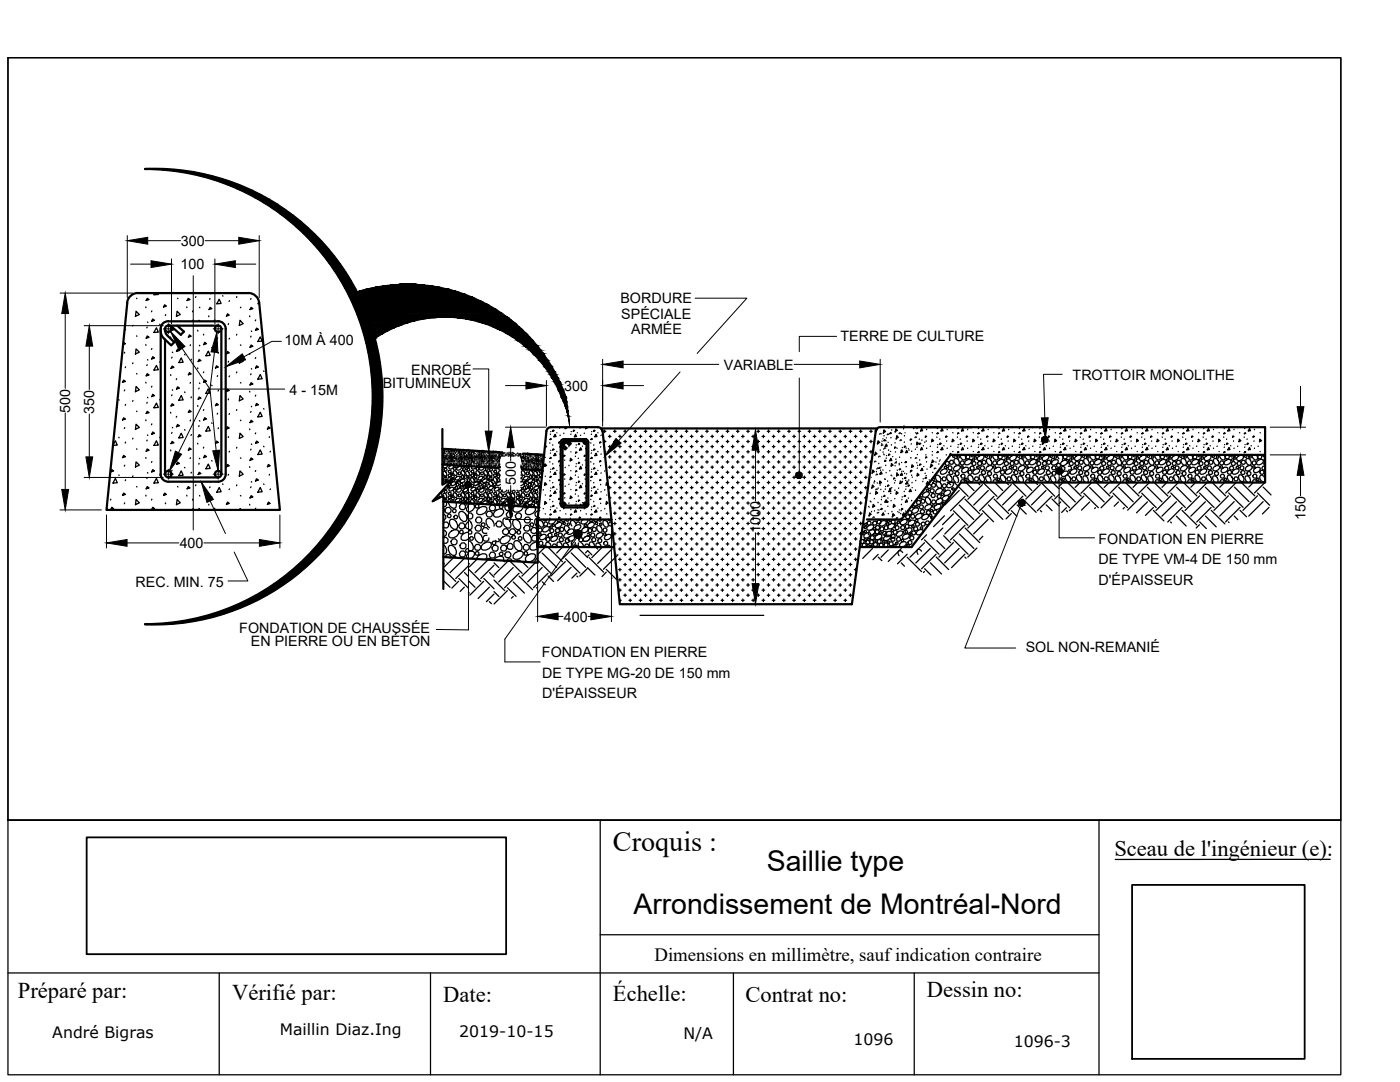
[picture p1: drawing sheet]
<svg xmlns="http://www.w3.org/2000/svg" width="279mm" height="216mm" viewBox="0 0 279 216" stroke-linecap="round" stroke-linejoin="round" font-family="sans-serif">
<defs><g id="words">
<g font-size="5.7">
<text x="153" y="173.7">Saillie type</text>
<text x="126.4" y="182.5">Arrondissement de Montréal-Nord</text>
</g>
<text font-size="5.6" x="122.3" y="169.9">Croquis :</text>
<g font-size="4.5">
<text x="222.4" y="170.9">Sceau de l'ingénieur (e):</text>
<text x="3.6" y="199.1">Préparé par:</text>
<text x="46.3" y="199.5">Vérifié par:</text>
<text x="88.5" y="199.9">Date:</text>
<text x="122.3" y="199.7">Échelle:</text>
<text x="148.8" y="199.9">Contrat no:</text>
<text x="185" y="199">Dessin no:</text>
</g>
<text font-size="3.8" x="130.6" y="191.7">Dimensions en millimètre, sauf indication contraire</text>
<g font-size="3.1">
<text x="10.4" y="207.2">André Bigras</text>
<text x="55.9" y="206.5">Maillin Diaz.Ing</text>
<text x="91.7" y="207">2019-10-15</text>
<text x="136.4" y="207.4">N/A</text>
<text x="170.3" y="208.5">1096</text>
<text x="202.3" y="208.9">1096-3</text>
</g>
<g font-size="2.9">
<text x="36" y="53.7">100</text>
<text x="36.1" y="49">300</text>
<text x="123.8" y="60.5">BORDURE</text>
<text x="124" y="63.6">SPÉCIALE</text>
<text x="56.8" y="68.9">10M À 400</text>
<text x="126" y="66.6">ARMÉE</text>
<text x="167.7" y="68">TERRE DE CULTURE</text>
<text x="76.4" y="77.4">BITUMINEUX</text>
<text x="82.1" y="74.8">ENROBÉ</text>
<text x="112.6" y="78">300</text>
<text x="144.5" y="73.7">VARIABLE</text>
<text x="214.1" y="75.8">TROTTOIR MONOLITHE</text>
<text x="14" y="82.3" transform="rotate(-90 14 82.3)">500</text>
<text x="18.8" y="82.5" transform="rotate(-90 18.8 82.5)">350</text>
<text x="57.8" y="78.8">4 - 15M</text>
<text x="102.9" y="96.8" transform="rotate(-90 102.9 96.8)">500</text>
<text x="151.8" y="106.4" transform="rotate(-90 151.8 106.4)">1000</text>
<text x="260.6" y="103.8" transform="rotate(-90 260.6 103.8)">150</text>
<text x="35.9" y="109.3">400</text>
<text x="219.2" y="108.5">FONDATION EN PIERRE</text>
<text x="219.2" y="112.6">DE TYPE VM-4 DE 150 mm</text>
<text x="27.1" y="117">REC. MIN. 75</text>
<text x="219.2" y="116.7">D'ÉPAISSEUR</text>
<text x="112.5" y="124">400</text>
<text x="47.8" y="126.3">FONDATION DE CHAUSSÉE</text>
<text x="50.1" y="128.9">EN PIERRE OU EN BÉTON</text>
<text x="108.2" y="131.2">FONDATION EN PIERRE</text>
<text x="204.7" y="130">SOL NON-REMANIÉ</text>
<text x="108.2" y="135.3">DE TYPE MG-20 DE 150 mm</text>
<text x="108.2" y="139.4">D'ÉPAISSEUR</text>
</g>
</g></defs>
<!-- layer: 36 - Trames au plan -->
<g fill="none" stroke="#000" stroke-width=".25">
<path d="M27.3 59.5v.1M29.4 59.5l.4 .3-.6 .2zM30.9 58.5l-.2 .3h.9l-.1-.3M35.4 59.5l.1 .1M37.6 59.5l.3 .3-.6 .2zM39.1 59.2l-.1 .2M41.9 59.6l-.1 .1M42 58.5l.1 .1M44.4 59l.1 .1M45.8 60l-.1 .1M47.3 59.2l-.1 .2M50.1 59.6l-.1 .1"/>
<path d="M23.7 79.7l.1 .1M24.6 68.5l.1-.2 .3 .3-.4 .1M24.7 75.8l.3 .3-.6 .2zM24.9 70.3l-.1 .2M24.9 77.8l-.1 .2M25.1 65.7l-.1 .1M25.1 73.2l-.1 .2M26.5 64.9v.1M26.5 72.4v.2M26.5 79.9v.2M27 63.1l.8-.3-.6-.7-.2 1M27 78.1l.8-.3-.6-.7-.2 1.1"/>
<path d="M27.2 69.6l.6 .7-.8 .4zM27.3 67v.1M27.3 74.5v.1M29.1 61.2v.2M29.1 68.7v.2M29.1 76.3v.1M29.4 67l.4 .3-.6 .2zM29.4 74.5l.4 .3-.6 .2zM29.4 65.3l-.1 .1M29.4 72.8l-.1 .1M29.4 64.2l.1 .1M29.4 71.8l.1 .1"/>
<path d="M29.4 79.3l.1 .1M30.3 62l-.1 .2M30.3 69.6l-.1 .1M30.3 77.1l-.1 .1M30.5 63.6l.3 .3-.5 .2zM30.5 71.2l.3 .2-.5 .2zM30.5 78.7l.3 .3-.5 .1zM31.2 65.4l.4 .9h-.9zM31.2 72.9l.4 .9-.9 .1zM31.9 64.7l.1 .1M31.9 72.2l.1 .1M31.9 79.7l.1 .1"/>
<path d="M32.9 60.8l.3 .3-.6 .2zM33.1 62.8l-.1 .1M34.1 67.2v.2M34.1 74.8v.1M34.3 71.3l-.1 .1M34.3 78.8l-.1 .2M34.4 65.5l.3 .3-.6 .2zM34.4 73l.3 .3-.6 .2zM34.4 70.3l.1 .1M34.4 77.8l.1 .1M35.2 63.1l.8-.3-.7-.7-.1 1M35.3 68.1l-.1 .1"/>
<path d="M35.3 75.6l-.1 .1M35.4 69.7l.4 .2-.6 .2zM35.4 77.2l.4 .2-.6 .2zM36.2 71.4l.4 .9h-.9zM36.2 78.9l.4 .9-.9 .1zM36.8 70.7l.1 .1M36.8 78.2l.1 .1M37.3 61.2v.2M37.8 66.8l.4 .3-.6 .2zM37.8 74.3l.4 .3-.6 .2zM38 68.8v.2M38 76.3v.2"/>
<path d="M38.2 71.7l-.1 .2M38.2 79.2l-.1 .2M38.5 62l-.1 .2M38.6 63.9l-.2 .2h.2M39.5 65.9v.2M39.5 73.4v.2M39.7 64.1v-.2l.2 .2M39.7 69.9v.2M39.7 77.4v.2M39.8 71.7l.3 .2-.6 .2zM39.8 79.2l.3 .3-.6 .2zM39.8 68.9l.1 .1"/>
<path d="M39.8 76.4l.1 .1M39.8 61.3l.1 .1M40.7 66.7l-.1 .1M40.7 74.2l-.1 .2M40.9 68.3l.3 .3-.6 .2zM40.9 75.8l.3 .3-.6 .2zM41.1 71l.5-.9 .4 .8-.9 .1M41.1 78.5l.5-.9 .4 .8-.9 .1M41.7 63v.2M41.9 61.3l.4 .3-.6 .2zM42.2 69.3l.1 .1M42.2 76.9l.1 .1"/>
<path d="M42.9 63.8l-.1 .2M43 65.8l.1 .1M43.2 73l.4 .3-.6 .1zM43.3 60.6l.5-.9 .3 .9h-.8M43.4 67.4l-.1 .2M43.4 75l-.1 .1M43.6 70.3l-.1 .2M43.6 77.9l-.1 .1M45.4 62.6l.4 .3-.6 .2zM45.4 70.1l.4 .3-.6 .2zM45.4 77.6l.4 .3-.6 .2zM45.6 64.6v.1"/>
<path d="M45.6 72.1v.2M45.6 79.6v.2M45.8 67.5l-.1 .1M45.8 75l-.1 .2M47.3 66.7l-.1 .2M47.3 74.2l-.1 .2M47.8 64.9l.1-1 .6 .7-.7 .3M47.8 72.5l.1-1.1 .6 .7-.7 .4M47.8 80l.1-1.1 .6 .7-.7 .4M48 61.3l.1 .1M48 68.8l.1 .1M48 76.3l.1 .1"/>
<path d="M49.8 63v.2M49.8 70.5v.2M49.8 78.1v.1M50.1 67.1l-.1 .1M50.1 74.6l-.1 .2M50.1 61.3l.4 .3-.6 .2zM50.1 68.8l.4 .3-.6 .2zM50.1 76.3l.4 .3-.6 .2zM50.2 66v.1M50.2 73.6v.1M51 63.8l-.1 .2M51 71.4l-.1 .1"/>
<path d="M51 78.9l-.1 .1M51.2 65.5l.4 .2-.6 .2zM51.2 73l.4 .3-.6 .1zM51.6 60.3l-.1 .3h.3M51.9 67.2l.4 .9h-.8zM51.9 74.7l.4 .9h-.8zM52.6 74l.1 .1M53.5 77.9l-.1 .2h.1M22.1 99.6v.2M22.3 93.7l.4 .3-.6 .2zM23 87.9l.4 .9-.9 .1zM23 95.5l.4 .8-.9 .1z"/>
<path d="M23.3 81.1l.1 .2h-.1M23.7 87.2l.1 .2M23.7 94.8l.1 .1M24.7 83.4l.3 .2-.6 .2zM24.7 90.9l.3 .2-.6 .2zM24.7 98.4l.3 .3-.6 .1zM24.9 85.3l-.1 .2M24.9 92.8l-.1 .2M25.1 80.7l-.1 .2M25.1 88.2l-.1 .2M25.1 95.7l-.1 .2M26.5 87.4v.2"/>
<path d="M26.5 95v.1M27.2 84.6l.6 .7-.8 .4zM27.2 92.2l.6 .6-.8 .4zM27.3 82v.1M27.3 89.6v.1M27.3 97.1v.1M29.1 83.8v.1M29.1 91.3v.2M29.1 98.8v.2M29.4 82.1l.4 .2-.6 .2zM29.4 89.6l.4 .3-.6 .1zM29.4 97.1l.4 .3-.6 .1z"/>
<path d="M29.4 80.3l-.1 .2M29.4 87.8l-.1 .2M29.4 95.3l-.1 .2M29.4 86.8l.1 .1M29.4 94.3l.1 .1M30.3 84.6l-.1 .2M30.3 92.1l-.1 .2M30.3 99.6l-.1 .2M30.5 86.2l.3 .3-.5 .2zM30.5 93.7l.3 .3-.5 .2zM31.2 80.4l.4 .9-.9 .1zM31.2 87.9l.4 .9-.9 .1z"/>
<path d="M31.2 95.5l.4 .8-.9 .1zM31.9 87.2l.1 .2M31.9 94.8l.1 .1M32.9 98.4l.3 .3-.6 .1zM34.1 82.3v.1M34.1 89.8v.2M34.3 86.3l-.1 .2M34.3 93.8l-.1 .2M34.4 80.6l.3 .2-.6 .2zM34.4 88.1l.3 .2-.6 .2zM34.4 85.3l.1 .1M34.4 92.8l.1 .1"/>
<path d="M35.3 83.1l-.1 .1M35.3 90.6l-.1 .2M35.4 84.7l.4 .3-.6 .2zM35.4 92.2l.4 .3-.6 .2zM35.4 97.1l.1 .1M36.2 86.4l.4 .9-.9 .1zM36.2 94l.4 .8-.9 .1zM36.8 85.7l.1 .2M36.8 93.3l.1 .1M37.3 98.8v.2M37.6 97.1l.3 .3-.6 .1zM37.8 81.9l.4 .2-.6 .2z"/>
<path d="M37.8 89.4l.4 .2-.6 .2zM38 83.8v.2M38 91.3v.2M38.2 86.7l-.1 .2M38.2 94.2l-.1 .2M38.5 99.6l-.1 .2M39.1 96.8l-.1 .1M39.5 80.9v.2M39.5 88.4v.2M39.7 84.9v.2M39.7 92.5v.1M39.8 86.7l.3 .3-.6 .2z"/>
<path d="M39.8 94.2l.3 .3-.6 .2zM39.8 83.9l.1 .1M39.8 91.4l.1 .1M39.8 98.9l.1 .1M40.7 81.7l-.1 .2M40.7 89.2l-.1 .2M40.9 83.3l.3 .3-.6 .2zM40.9 90.8l.3 .3-.6 .2zM41.1 86l.5-.9 .4 .9h-.9M41.1 93.5l.5-.9 .4 .9h-.9M41.9 97.1l-.1 .2M42 96.1l.1 .1"/>
<path d="M42.2 99.1v.1M42.2 84.4l.1 .1M42.2 91.9l.1 .1M43.2 80.5l.4 .3-.6 .1zM43.2 88l.4 .3-.6 .2zM43.3 98.2l.5-.9 .3 .8-.8 .1M43.4 82.5l-.1 .1M43.4 90l-.1 .1M43.6 85.4l-.1 .1M43.6 92.9l-.1 .1M44.4 96.6l.1 .1M45.4 85.2l.4 .2-.6 .2z"/>
<path d="M45.4 92.7l.4 .2-.6 .2zM45.6 87.1v.2M45.6 94.7v.1M45.8 82.5l-.1 .2M45.8 90l-.1 .2M45.8 97.6l-.1 .1M47.3 81.7l-.1 .2M47.3 89.2l-.1 .2M47.3 96.8l-.1 .1M47.8 87.5l.1-1.1 .6 .7-.7 .4M47.8 95l.1-1 .6 .6-.7 .4M48 83.8l.1 .1"/>
<path d="M48 91.4l.1 .1M48 98.9l.1 .1M49.8 85.6v.1M49.8 93.1v.2M50.1 82.1l-.1 .2M50.1 89.6l-.1 .2M50.1 97.1l-.1 .2M50.1 83.9l.4 .2-.6 .2zM50.1 91.4l.4 .3-.6 .1zM50.1 98.9l.4 .3-.6 .2zM50.2 81.1v.1M50.2 88.6v.1"/>
<path d="M50.2 96.1v.1M51 86.4l-.1 .2M51 93.9l-.1 .2M51.2 80.5l.4 .3-.6 .1zM51.2 88l.4 .3-.6 .2zM51.2 95.5l.4 .3-.6 .2zM51.9 82.3l.4 .8-.8 .1zM51.9 89.8l.4 .8-.8 .1zM51.9 97.3l.4 .8-.8 .1zM52.6 81.5l.1 .1M52.6 89l.1 .2M52.6 96.6l.1 .1"/>
<path d="M53.6 85.2l.3 .2-.5 .2zM53.6 92.7l.3 .2-.5 .2zM53.8 87.1l-.1 .2M53.8 94.7l-.1 .1M54 82.6l-.1 .1M54 90l-.1 .2M54 97.6l-.1 .1M55.4 96.9h.1M86.9 99.4l.3 .1M87.4 98.9l-.2 .2M87.5 98.8l.4 .4M87.7 99.3l-.2 .1"/>
<path d="M87.9 98.3l.2 .3M88.1 98.6l.1 .4M88.3 93.4v.4M88.3 96.3l.1 .4M88.3 94.9l.4 .2-.1 .2-.3 .1M88.3 91.3h.1M88.3 97.8v.3l-.3 .1M88.4 91.6h.1M88.4 89.6v.1M88.4 90h.1M88.4 92h.1M88.4 91.8h.1"/>
<path d="M88.4 89.8h.1M88.4 95.5l.2 .1-.1 .3-.2-.1zM88.4 98.9l.1-.5a.57 .57 0 0 1 .6 .3 .57 .57 0 0 1-.1 .7h-.2l-.3-.4M88.4 92.2h.1M88.4 91.5h.1M88.4 90.2v.1M88.5 99.9l.1 .2M88.5 99.3l.2 .2-.2 .3M88.5 91h.1M88.5 94a.57 .57 0 0 1 .6 .3 .57 .57 0 0 1-.1 .7 .59 .59 0 0 1-.5-.3 .59 .59 0 0 1 0-.7zM88.5 90.7h.1M88.5 91.3h.1"/>
<path d="M88.5 92.6h.1M88.5 89.9h.1M88.6 91.4h.1M88.6 91.8h-.1M88.6 90.4h.1M88.6 92.4h.1M88.6 90.2h.1M88.6 92.2h.1M88.7 90.1h.1M88.7 92v.1M88.7 92.7l-.3 .3 .1 .2a.57 .57 0 0 0 .6 .1 .57 .57 0 0 0 .3-.5M88.7 91.2h.1"/>
<path d="M88.8 90.6h.1M88.8 92.5h.1M88.8 91.9h.1M88.8 91.5h.1M88.8 89.9h.1M88.8 91h.1M88.8 93.5l.2-.1 .2 .2-.2 .4-.3-.1zM88.8 97.9l.2-.1 .2 .2-.2 .4-.3-.1zM88.8 90.3h.1M88.8 92.2h.1M88.8 91.1h.1M88.8 91.6h.1"/>
<path d="M88.8 89.6h.1M88.8 90.8h.1M88.9 95.1l.2 .1-.1 .2-.2-.1zM88.9 99.5l.2 .1-.1 .2-.2-.1zM88.9 91.4h.1M89 89.8h.1M89 90.5h.1M89 91.7h.1M89 91.3h.1M89 92.4v.1M89 95.7h.3l-.1 .3-.3-.1zM89 90h.1"/>
<path d="M89 91.9v.1M89.1 91.1h.1M89.1 91.4v.1M89.1 97l.3 .1a.59 .59 0 0 1-.9 .6M89.1 96.2l-.5-.2v.6M89.2 89.7h.1M89.2 90.2h.1M89.2 91.7h.1M89.2 92.7h.1M89.2 91h.1M89.2 90.7h.1M89.2 92.2h.1"/>
<path d="M89.2 91.3h.1M89.2 91.9h.1M89.2 90h.1M89.3 89.8h.1M89.3 91.8h.1M89.3 90.8h.1M89.3 91.4h.1M89.3 92.5h.1M89.3 90.6h.1M89.4 91.1h.1M89.4 92.3h.1M89.4 90.4h.1"/>
<path d="M89.5 92.8l.2 .2 .1-.2M89.5 90.1h-.1M89.5 92l-.1 .1M89.5 91.8h.1M89.5 89.9h.1M89.5 97l.3 .1-.1 .3-.2-.1zM89.6 91.5h.1M89.6 91.2v.1M89.6 90.3h.1M89.6 89.7h.1M89.6 92.2h.1M89.6 91.6v.1"/>
<path d="M89.6 94.6l.4 .1-.2 .4-.3-.1zM89.6 99l.4 .1-.2 .4-.3-.1zM89.6 90.6h.1M89.6 90.9h.1M89.6 92.5h.1M89.6 93.8h.3l.1 .2-.1 .4-.4-.2zM89.6 98.2l.4 .2-.1 .4-.4-.2zM89.7 91l-.1 .1M89.7 96.4l.2 .1v.3l-.4 .1-.1-.2M89.7 93a.6 .6 0 0 1 .8 0 .6 .6 0 0 1-.9 .5zM89.7 97.5a.55 .55 0 0 1 .8-.1 .6 .6 0 0 1-.9 .5zM89.7 91.4h.1"/>
<path d="M89.7 90h.1M89.7 91.2h.1M89.7 91.9h.1M89.7 90.1h.1M89.7 92.1h.1M89.8 90.3h.1M89.8 92.2h.1M89.8 91.6h.1M89.8 90.8h.1M89.8 90.4h.1M89.8 92.4h.1M89.8 91h.1"/>
<path d="M89.9 90.7h.1M89.9 92.6h.1M89.9 89.7h.1M89.9 91.7h.1M89.9 89.9h.1M89.9 91.9h.1M89.9 90.1v.1M89.9 92.1h.1M89.9 91.1h.1M89.9 90.8h.1M89.9 92.8h.1M89.9 91.4h.1"/>
<path d="M89.9 91.5h.1M90 91.3h.1M90.1 91.2h.1M90.1 95.7l-.4-.4h-.2l-.1 .4 .1 .3M90.1 90.5h.1M90.1 92.5h.1M90.1 94.4l.3 .1-.1 .2-.3-.1zM90.1 98.8h.3l-.1 .3-.3-.1zM90.1 91.1h.1M90.1 95.9l-.1 .3h-.2M90.1 96.4a.54 .54 0 0 1 .8-.1 .58 .58 0 0 1-.3 .5 .58 .58 0 0 1-.6 0zM90.1 90.1h.1"/>
<path d="M90.1 91.5h.1M90.1 91.9h.1M90.1 92.1h.1M90.1 89.9h.1M90.2 89.8h.1M90.2 90.7h.1M90.2 90.3h.1M90.2 91.7h.1M90.2 92.2h.1M90.2 92.6h.1M90.2 90.5h.1M90.2 92.4h.1"/>
<path d="M90.2 91.2h.1M90.2 91h.1M90.2 94.8h.3l.2 .2-.2 .3-.4-.1zM90.2 99.2l.5 .2-.2 .3-.4-.1zM90.2 90.8h.1M90.2 91.4h.1M90.2 92.8h.1M90.3 91.3h.1M90.3 91.6h.1M90.4 95.5l-.1 .1M90.4 90h.1M90.4 92h.1"/>
<path d="M90.4 91.8h.1M90.4 89.8h.1M90.4 92.2h.1M90.4 91.5h.1M90.4 90.2v.1M90.4 95.5l.3 .2v.2l-.4 .1-.1-.2M90.4 91h.1M90.5 90.7h.1M90.5 89.9h.1M90.5 91.3h.1M90.5 92.6h.1M90.5 91.8h.1"/>
<path d="M90.5 91.4h.1M90.5 92.4h.1M90.5 90.4h.1M90.6 94a.55 .55 0 0 1 .5 .2 .55 .55 0 0 1 0 .7 .58 .58 0 0 1-.6-.3 .58 .58 0 0 1 .1-.6zM90.6 98.3a.57 .57 0 0 1 .5 .3 .57 .57 0 0 1 0 .7 .59 .59 0 0 1-.6-.3 .59 .59 0 0 1 .1-.7zM90.6 90.2h.1M90.6 92.2h.1M90.6 93.3h.3l.1 .1-.1 .4-.4-.1zM90.6 97.7l.4 .1-.1 .4-.4-.1zM90.6 90.1h.1M90.6 92v.1M90.7 91.2h.1"/>
<path d="M90.7 91.5h.1M90.7 90.6h.1M90.7 92.5h.1M90.7 91.9h.1M90.7 89.9h.1M90.7 91h.1M90.8 90.3h.1M90.8 92.2h.1M90.8 91.1h.1M90.8 90.8h.1M90.8 92.8h.1M90.8 92.8v.3l.3 .1 .2-.3"/>
<path d="M90.8 91.6h.1M90.9 91.4h.1M90.9 97.1h.3l.1 .2-.2 .3-.3-.1zM90.9 89.8h.1M90.9 90.5h.1M90.9 91.3h.1M90.9 91.7h.1M90.9 92.4v.1M91 90h.1M91 91.9v.1M91 91.1h.1M91.1 91.4v.1"/>
<path d="M91.1 96.1l.3 .1v.1l-.3 .1zM91.1 95.1l.3-.1 .4 .2a.58 .58 0 0 1-.3 .5 .58 .58 0 0 1-.6 0v-.2l.2-.4M91.1 99.5l.3-.1 .4 .2a.58 .58 0 0 1-.3 .5 .58 .58 0 0 1-.6 0v-.3l.2-.3M91.1 90.2h.1M91.1 91.7h.1M91.1 92.7h.1M91.1 91h.1M91.1 90.7h.1M91.1 92.2h.1M91.2 96.5l.4 .1-.2 .4-.4-.1zM91.2 91.3h.1M91.2 90h.1"/>
<path d="M91.2 91.9h.1M91.2 91.8h.1M91.2 89.8h.1M91.2 90.8h.1M91.2 92.8h.1M91.3 93.3a.6 .6 0 0 1 .8-.1 .6 .6 0 0 1-.9 .5zM91.3 91.4h.1M91.3 92.5h.1M91.3 90.6h.1M91.4 91.1h.1M91.4 92.3h.1M91.4 90.4h.1"/>
<path d="M91.4 90.1h.1M91.4 92v.1M91.4 95.8l.3 .1-.1 .2-.2-.1zM91.4 97.6l-.3 .3 .1 .2a.59 .59 0 0 0 .6 0 .59 .59 0 0 0 .3-.5l-.4-.1-.3 .1M91.5 89.9h.1M91.5 91.8h.1M91.5 91.5h.1M91.5 94.2h.3l.1 .2-.1 .3-.4-.1zM91.5 98.6h.3l.1 .2-.1 .3-.4-.1zM91.5 91.2v.1M91.5 90.3h.1M91.5 92.2h.1"/>
<path d="M91.5 91.6v.1M91.6 90.6h.1M91.6 90.9h.1M91.6 92.8h.1M91.6 92.5h.1M91.6 91v.1M91.7 91.4h.1M91.7 90h.1M91.7 91.9h.1M91.7 91.2h.1M91.7 92.9l.1 .1 .2-.1M91.7 90.1h.1"/>
<path d="M91.7 92.1h.1M91.7 90.3h.1M91.7 92.2h.1M91.8 90.8h.1M91.8 92.8h.1M91.8 91.6h.1M91.8 97.1l.2 .1-.1 .2-.2-.1zM91.8 90.4h.1M91.8 92.4h.1M91.8 91h.1M91.8 90.7h.1M91.8 92.6h.1"/>
<path d="M91.8 91.7h.1M91.8 89.9h.1M91.8 91.9h.1M91.8 91.1h.1M91.8 90.1v.1M91.8 92.1h.1M91.9 90.8h.1M91.9 91.4h.1M91.9 92.8h.1M91.9 91.5h.1M91.9 91.3h.1M92 95.8a.54 .54 0 0 1 .8-.1 .59 .59 0 0 1-.3 .5 .59 .59 0 0 1-.7 0z"/>
<path d="M92 96.4l.4 .2-.2 .4-.3-.1zM92 95.7l.3-.2 .3 .2M92 95.7l-.2 .3v.2l.4 .1M92 91.2h.1M92.1 91.1h.1M92.1 90.5h.1M92.1 92.5h.1M92.1 90.1h.1M92.1 92.1h.1M92.1 91.5h.1M92.1 91.9h.1M92.1 89.9h.1"/>
<path d="M92.1 90.7h.1M92.1 90.3h.1M92.1 92.2h.1M92.1 92.6h.1M92.1 93.9a.55 .55 0 0 1 .6 .3 .55 .55 0 0 1-.1 .6 .58 .58 0 0 1-.5-.3 .58 .58 0 0 1 0-.6zM92.1 94.9h.3l.2 .2-.2 .3-.4-.1zM92.1 96.4h-.2l-.1 .3 .3 .3M92.1 99.3h.3l.2 .2-.2 .3-.4-.1zM92.1 91.7h.1M92.2 90.5h.1M92.2 92.4h.1M92.2 90.8h.1"/>
<path d="M92.2 91.2h.1M92.2 91h.1M92.2 92.8h.1M92.2 92.9l.2 .3h.2l.2-.2M92.2 91.4h.1M92.2 97.4v.1M92.3 91.3h.1M92.3 91.6h.1M92.3 90h.1M92.3 92h.1M92.3 91.8h.1M92.3 89.8h.1"/>
<path d="M92.4 92.2h.1M92.4 91.5h.1M92.4 90.2v.1M92.4 91h.1M92.5 97.8l-.1 .3 .3 .2 .2-.2M92.5 91.3h.1M92.5 90.7h.1M92.5 89.9h.1M92.5 92.6h.1M92.5 91.8h.1M92.5 93.3h.2l.2 .2-.2 .4-.3-.2zM92.5 90.4h.1"/>
<path d="M92.5 91.4h.1M92.5 92.4h.1M92.5 96.9l.3-.1 .1 .2-.1 .4-.4-.1zM92.5 90.2h.1M92.5 92.2h.1M92.6 90.1h.1M92.6 92v.1M92.6 91.2h.1M92.7 98.6l.1 .2-.2 .4a.58 .58 0 0 1-.5-.3 .58 .58 0 0 1 0-.6h.3l.3 .3M92.7 90.6h.1M92.7 92.5h.1M92.7 91.9h.1"/>
<path d="M92.7 91.5h.1M92.7 97.5l.3-.1 .3 .2a.59 .59 0 0 1-.3 .5 .59 .59 0 0 1-.6 0l.3-.6M92.7 89.9h.1M92.7 91h.1M92.7 90.3h.1M92.7 92.2h.1M92.7 92.9h.1M92.7 91.1h.1M92.8 90.8h.1M92.8 92.8h.1M92.8 94.9l.4 .2-.2 .4-.3-.2zM92.8 99.3h.2l.2 .2-.2 .3-.3-.1z"/>
<path d="M92.8 91.6h.1M92.9 91.4h.1M92.9 90.5h.1M92.9 91.3h.1M92.9 91.7h.1M92.9 92.4v.1M92.9 99.9l.3 .1-.1 .2h-.2zM92.9 90h.1M92.9 91.9v.1M93 93l.1 .3h.3l.4-.3M93 91.1h.1M93 91.4v.1"/>
<path d="M93 94a.57 .57 0 0 1 .6 .3 .57 .57 0 0 1-.1 .7 .59 .59 0 0 1-.5-.3 .59 .59 0 0 1 0-.7zM93 98.4a.57 .57 0 0 1 .6 .3 .57 .57 0 0 1-.1 .7 .59 .59 0 0 1-.5-.3 .59 .59 0 0 1 0-.7zM93.1 91.7h.1M93.1 91h.1M93.1 90.2h.1M93.1 92.9h.1M93.1 92.7h.1M93.1 90.7h.1M93.1 92.2h.1M93.1 91.3h.1M93.2 90h.1M93.2 91.9h.1"/>
<path d="M93.2 98.2l.4 .2 .1-.2M93.2 91.8h.1M93.2 90.8h.1M93.2 92.8h.1M93.3 91.4h.1M93.3 92.5h.1M93.3 90.6h.1M93.3 93.5l.3-.1 .1 .2-.1 .4-.4-.1zM93.3 91.1h.1M93.3 92.3h.1M93.3 90.4h.1M93.4 95.5h.2l.2 .2-.2 .4-.3-.2z"/>
<path d="M93.4 90.1h.1M93.4 92v.1M93.4 95.4l-.1-.2 .3-.1v.3M93.4 99.5l.3 .1-.1 .2-.3-.1zM93.4 89.9h.1M93.4 91.8h.1M93.5 91.5h.1M93.5 90.3h.1M93.5 92.2h.1M93.5 91.2v.1M93.5 91.6v.1M93.5 90.9h.1"/>
<path d="M93.5 90.6h.1M93.5 92.8h.1M93.5 92.5h.1M93.6 93h.1M93.6 91v.1M93.6 91.4h.1M93.6 90h.1M93.6 91.2h.1M93.6 91.9h.1M93.7 90.1h.1M93.7 92.1h.1M93.7 90.3h.1"/>
<path d="M93.7 92.2h.1M93.7 90.8h.1M93.7 92.8h.1M93.7 91.6h.1M93.7 90.4h.1M93.7 92.4h.1M93.8 91h.1M93.8 92.9h.1M93.8 90.7h.1M93.8 92.6h.1M93.8 91.7h.1M93.8 89.9h.1"/>
<path d="M93.8 91.9h.1M93.8 91.1h.1M93.8 90.1v.1M93.8 92.1h.1M93.9 90.8h.1M93.9 91.4h.1M93.9 92.8h.1M93.9 91.5h.1M93.9 95.4l.1-.1a.56 .56 0 0 1 .7 .6M93.9 91.3h.1M94 91.2h.1M94 90.5h.1"/>
<path d="M94 91.1h.1M94 92.5h.1M94 90.1h.1M94 91.5h.1M94 92.1h.1M94.1 91.9h.1M94.1 89.9h.1M94.1 90.7h.1M94.1 96.6h.2l.2 .2-.2 .4-.3-.2zM94.1 90.3h.1M94.1 92.2h.1M94.1 92.6h.1"/>
<path d="M94.1 91.7h.1M94.1 97.4a.54 .54 0 0 1 .8 0 .58 .58 0 0 1-.3 .5 .58 .58 0 0 1-.6 0zM94.1 94.6l.4 .1-.1 .4-.4-.1zM94.1 99l.4 .1-.1 .4-.4-.1zM94.1 90.5h.1M94.1 92.4h.1M94.1 91h.1M94.1 90.8h.1M94.1 91.2h.1M94.1 92.8h.1M94.1 93h.1M94.2 93.8h.2l.2 .2-.2 .4-.4-.2z"/>
<path d="M94.2 98.2l.4 .2-.2 .4-.4-.2zM94.2 91.4h.1M94.2 93l-.1 .5a.59 .59 0 0 0 1-.4M94.2 91.3h.1M94.3 91.6h.1M94.3 90h.1M94.3 92h.1M94.3 91.8h.1M94.3 92.2h.1M94.3 91.5h.1M94.3 90.2v.1M94.4 91h.1"/>
<path d="M94.4 93h.1M94.4 91.3h.1M94.4 90.7h.1M94.4 92.6h.1M94.4 91.4h.1M94.4 91.8h.1M94.5 90.4h.1M94.5 92.4h.1M94.5 90.2h.1M94.5 92.2h.1M94.6 95.6l.1 .3-.2 .3a.56 .56 0 0 1-.5-.3 .56 .56 0 0 1 0-.6h.3l.3 .3M94.6 90.1h.1"/>
<path d="M94.6 92v.1M94.6 91.2h.1M94.6 94.4l.3 .1-.1 .2-.2-.1zM94.6 98.8h.3l-.1 .3-.2-.1zM94.6 90.6h.1M94.6 92.5h.1M94.6 91.9h.1M94.6 91.5h.1M94.7 91h.1M94.7 90.3h.1M94.7 92.2h.1M94.7 92.9h.1"/>
<path d="M94.7 91.1h.1M94.7 93h.1M94.7 90.8h.1M94.7 92.8h.1M94.7 91.6h.1M94.8 94.8h.2l.2 .2-.2 .3-.3-.1zM94.8 99.2l.4 .2-.2 .3-.3-.1zM94.8 96.2l-.2 .3v.3a.57 .57 0 0 0 .6 0 .57 .57 0 0 0 .3-.5l-.4-.2-.3 .1 .3-.1 .4 .2a.58 .58 0 0 1-.6 .6M94.8 91.4h.1M94.8 95.5h.3l.2 .2-.2 .4-.4-.2zM94.8 99.9h.3l.2 .2-.2 .4-.4-.2zM94.8 90.5h.1"/>
<path d="M94.8 91.7h.1M94.9 97.2l.2 .2a.62 .62 0 0 1-.7 .6M94.9 91.3h.1M94.9 92.4l-.1 .1M94.9 90h.1M94.9 91.9v.1M95 91.1h.1M95 91.4v.1M95 92.7h.1M95 91h.1M95 91.7h.1M95 92.9h.1"/>
<path d="M95 90.2h.1M95 90.7h.1M95 92.2h.1M95.1 94a.55 .55 0 0 1 .6 .2 .55 .55 0 0 1-.1 .7 .58 .58 0 0 1-.5-.3 .58 .58 0 0 1 0-.6zM95.1 98.3a.57 .57 0 0 1 .6 .3 .57 .57 0 0 1-.1 .7 .59 .59 0 0 1-.5-.3 .59 .59 0 0 1 0-.7zM95.1 91.3h.1M95.1 91.9h.1M95.1 90h.1M95.1 93.3h.3l.2 .1-.2 .4-.4-.1zM95.1 97.7l.5 .1-.2 .4-.4-.1zM95.2 91.8h.1M95.2 90.8h.1"/>
<path d="M95.2 92.8h.1M95.2 91.4h.1M95.2 92.5h.1M95.2 90.6h.1M95.3 91.1h.1M95.3 93.1h.1M95.3 92.3h.1M95.3 90.4h.1M95.3 93.1l.5 .1M95.3 90.1h.1M95.3 92v.1M95.4 91.8h.1"/>
<path d="M95.4 97.1h.3l.2 .2-.2 .3-.4-.1zM95.4 91.5h.1M95.4 91.2v.1M95.5 90.3h.1M95.5 92.2h.1M95.5 91.6v.1M95.5 90.6h.1M95.5 90.9h.1M95.5 92.8h.1M95.5 92.5h.1M95.5 93h.1M95.5 91v.1"/>
<path d="M95.6 91.4h.1M95.6 91.2h.1M95.6 91.9h.1M95.6 96.1h.2l.1 .2h-.3zM95.6 90.1h.1M95.6 92.1h.1M95.7 95.1l.2-.1 .4 .2a.58 .58 0 0 1-.3 .5 .58 .58 0 0 1-.6 0v-.2l.3-.4M95.7 99.5l.2-.1 .4 .2a.58 .58 0 0 1-.3 .5 .58 .58 0 0 1-.6 0v-.3l.3-.3M95.7 90.3h.1M95.7 92.2h.1M95.7 91.6h.1M95.7 96.5l.2-.1 .2 .2-.2 .4-.3-.1z"/>
<path d="M95.7 90.8h.1M95.7 92.8h.1M95.7 90.4h.1M95.7 91h.1M95.7 92.4h.1M95.7 92.9h.1M95.7 90.7h.1M95.7 92.6h.1M95.8 91.7h.1M95.8 91.9h.1M95.8 91.1h.1M95.8 90.1v.1"/>
<path d="M95.8 93.1h.1M95.8 92.1h.1M95.8 90.8h.1M95.8 92.8h.1M95.8 91.4h.1M95.8 91.5h.1M95.9 91.3h.1M95.9 95.8l.3 .1-.1 .2-.2-.1zM95.9 97.6l-.2 .3v.2a.59 .59 0 0 0 .6 0 .59 .59 0 0 0 .3-.5l-.4-.1-.3 .1M95.9 91.2h.1M96 93.2l-.3 .3v.2a.58 .58 0 0 0 .6 0 .58 .58 0 0 0 .3-.5M96 90.5h.1"/>
<path d="M96 91.1h.1M96 92.5h.1M96 93h.1M96 90.1h.1M96 91.5h.1M96 91.9h.1M96 92.1h.1M96.1 94.2h.2l.2 .2-.2 .3-.4-.1zM96.1 98.6h.2l.2 .2-.2 .3-.4-.1zM96.1 90.7h.1M96.1 90.3h.1M96.1 92.2h.1"/>
<path d="M96.1 91.7h.1M96.1 92.6h.1M96.1 90.5h.1M96.1 92.4h.1M96.1 91.2h.1M96.1 93.2h.1M96.1 91h.1M96.1 90.8h.1M96.1 92.8h.1M96.1 93h.1M96.1 91.4h.1M96.2 91.3h.1"/>
<path d="M96.2 91.6h.1M96.2 90h.1M96.2 92h.1M96.2 91.8h.1M96.3 92.2h.1M96.3 91.5h.1M96.3 90.2v.1M96.3 97.1l.3 .1-.1 .2-.3-.1zM96.4 91h.1M96.4 93h.1M96.4 90.7h.1M96.4 91.3h.1"/>
<path d="M96.4 92.6h.1M96.4 91.8h.1M96.4 95.8a.55 .55 0 0 1 .8-.1 .6 .6 0 0 1-.9 .5zM96.4 91.4h.1M96.4 90.4h.1M96.4 92.4h.1M96.5 96.4l.4 .2-.2 .4-.3-.1zM96.5 90.2h.1M96.5 92.2h.1M96.5 90.1h.1M96.5 92v.1M96.6 91.2h.1"/>
<path d="M96.6 93.2h.1M96.6 90.6h.1M96.6 92.5h.1M96.6 91.5h.1M96.6 91.9h.1M96.6 91h.1M96.6 92.9h.1M96.6 90.3h.1M96.6 92.2h.1M96.7 93.9a.55 .55 0 0 1 .5 .3 .55 .55 0 0 1 0 .6 .58 .58 0 0 1-.6-.3 .58 .58 0 0 1 .1-.6zM96.7 94.9h.2l.2 .2-.2 .3-.3-.1zM96.7 99.3h.2l.2 .2-.2 .3-.3-.1z"/>
<path d="M96.7 91.1h.1M96.7 93h.1M96.7 91.6h.1M96.7 90.8h.1M96.7 92.8h.1M96.8 91.4h.1M96.8 90.5h.1M96.8 91.3h.1M96.8 91.7h.1M96.8 92.4v.1M96.9 93.5l.4-.2 .1 .2v.2l-.4 .1-.1-.3M96.9 97.9l.1-.2h.3l.1 .2v.2l-.4 .1-.1-.3"/>
<path d="M96.9 91.9v.1M96.9 97l.4 .2-.2 .4-.3-.1zM96.9 91.1h.1M96.9 93.1h.1M96.9 91.4v.1M97 90.2h.1M97 91.7h.1M97 92.7h.1M97 91h.1M97 90.7h.1M97 92.2h.1M97 92.9h.1"/>
<path d="M97 91.3h.1M97.1 91.9h.1M97.1 96.3h.2l.2 .1-.2 .4-.3-.1zM97.1 90.8h.1M97.1 92.8h.1M97.2 91.8h.1M97.2 91.4h.1M97.2 98.6l.1 .2-.1 .4a.58 .58 0 0 1-.6-.3 .58 .58 0 0 1 .1-.6h.2l.3 .3M97.2 92.5h.1M97.2 90.6h.1M97.3 91.1h.1M97.3 93.1h.1"/>
<path d="M97.3 92.3h.1M97.3 90.4h.1M97.3 92v.1M97.3 94.9l.4 .2-.2 .4-.3-.2zM97.3 99.3h.3l.1 .2-.2 .3-.3-.1zM97.3 91.8h.1M97.4 91.5h.1M97.4 91.2v.1M97.4 93.2h.1M97.4 90.3h.1M97.4 92.2h.1M97.4 91.6v.1"/>
<path d="M97.5 90.6h.1M97.5 90.9h.1M97.5 92.8h.1M97.5 92.5h.1M97.5 95.5l.2 .1-.1 .3-.2-.1zM97.5 99.9l.2 .1-.1 .2h-.2zM97.5 93h.1M97.5 91v.1M97.5 93.3h.6M97.6 91.4h.1M97.6 91.9h.1M97.6 94a.57 .57 0 0 1 .5 .3 .57 .57 0 0 1 0 .7 .59 .59 0 0 1-.6-.3 .59 .59 0 0 1 .1-.7z"/>
<path d="M97.6 98.4a.57 .57 0 0 1 .5 .3 .57 .57 0 0 1 0 .7 .59 .59 0 0 1-.6-.3 .59 .59 0 0 1 .1-.7zM97.6 93.2h.1M97.6 91.2h.1M97.6 90.1h.1M97.6 92.1h.1M97.6 90.3h.1M97.6 92.2h.1M97.6 90.8h.1M97.6 92.8h.1M97.6 91.6h.1M97.7 90.4h.1M97.7 92.4h.1"/>
<path d="M97.7 96a.58 .58 0 0 1 .5 .3 .58 .58 0 0 1 0 .6 .59 .59 0 0 1-.6-.3 .59 .59 0 0 1 .1-.6zM97.7 91h.1M97.7 92.9h.1M97.7 90.7h.1M97.7 92.6h.1M97.7 91.7h.1M97.7 91.9h.1M97.7 90.1v.1M97.7 92.1h.1M97.7 97.1l.3-.1 .4 .1a.58 .58 0 0 1-.3 .6 .58 .58 0 0 1-.6-.1v-.2l.3-.3M97.7 91.1h.1M97.7 93.1h.1"/>
<path d="M97.8 90.8h.1M97.8 92.8h.1M97.8 91.4h.1M97.8 91.5h.1M97.9 91.3h.1M97.9 93.5l.2-.1 .2 .2-.2 .4-.4-.1zM97.9 97.9l.2-.1 .2 .2-.2 .4-.4-.1zM97.9 91.2h.1M97.9 93.2h.1M97.9 95.1l.3 .1-.1 .2-.2-.1zM97.9 99.5l.3 .1-.1 .2-.2-.1zM97.9 90.5h.1"/>
<path d="M97.9 92.5h.1M98 91.1h.1M98 93h.1M98 91.5h.1M98 91.9h.1M98 92.1h.1M98 90.7h.1M98 90.3h.1M98 92.6h.1M98 92.2h.1M98 91.7h.1M98 90.5h.1"/>
<path d="M98 92.4h.1M98.1 95.7h.2l-.1 .3-.2-.1zM98.1 91.2h.1M98.1 93.2h.1M98.1 90.8h.1M98.1 91h.1M98.1 91.4h.1M98.1 93h.1M98.1 92.8h.1M98.1 91.3h.1M98.2 91.6h.1M98.2 92h.1"/>
<path d="M98.2 91.8h.1M98.3 92.2h.1M98.3 91.5h.1M98.3 90.2v.1M98.3 91h.1M98.3 93h.1M98.4 90.7h.1M98.4 91.3h.1M98.4 92.6h.1M98.4 91.8h.1M98.4 93.2h.1M98.4 90.4h.1"/>
<path d="M98.4 91.4h.1M98.4 92.4h.1M98.4 90.2h.1M98.4 92.2h.1M98.5 92v.1M98.5 91.2h.1M98.5 93.2h.1M98.6 95.3a.58 .58 0 0 1 .5 .3 .58 .58 0 0 1 0 .6 .6 .6 0 0 1-.5-.9zM98.6 99.7a.56 .56 0 0 1 .5 .3 .56 .56 0 0 1 0 .6 .58 .58 0 0 1-.6-.3 .58 .58 0 0 1 .1-.6zM98.6 91.5h.1M98.6 90.6h.1M98.6 92.5h.1"/>
<path d="M98.6 91.9h.1M98.6 96.4h.2l.2 .1-.2 .4-.3-.1zM98.6 97l.2 .1-.1 .3-.2-.1zM98.6 91h.1M98.6 92.9h.1M98.6 90.3h.1M98.6 92.2h.1M98.6 91.1h.1M98.6 93h.1M98.6 90.8h.1M98.6 92.8h.1M98.7 93.3v.2a.55 .55 0 0 0 .7-.1"/>
<path d="M98.7 94.6l.4 .1-.2 .4-.4-.1zM98.7 99l.4 .1-.2 .4-.4-.1zM98.7 91.6h.1M98.7 93.8h.2l.2 .2-.2 .4-.3-.2zM98.7 98.2l.4 .2-.2 .4-.3-.2zM98.7 91.4h.1M98.8 97.5a.55 .55 0 0 1 .8-.1 .6 .6 0 0 1-.9 .5zM98.8 90.5h.1M98.8 91.3h.1M98.8 91.7h.1M98.8 92.4v.1M98.8 93.2h.1"/>
<path d="M98.8 91.9v.1M98.9 91.1h.1M98.9 93.1h.1M98.9 91.4v.1M99 91.7h.1M99 91h.1M99 90.2h.1M99 92.9h.1M99 92.7h.1M99 90.7h.1M99 92.2h.1M99 91.3h.1"/>
<path d="M99 93.2h.1M99 91.9h.1M99.1 91.8h.1M99.1 90.8h.1M99.1 92.8h.1M99.1 91.4h.1M99.1 92.5h.1M99.1 90.6h.1M99.2 94.4l.2 .1-.1 .2-.2-.1zM99.2 98.8h.2l-.1 .3-.2-.1zM99.2 91.1h.1M99.2 93.1h.1"/>
<path d="M99.2 92.3h.1M99.2 90.4h.1M99.3 92v.1M99.3 94.8h.2l.2 .2-.2 .3-.3-.1zM99.3 99.2l.4 .2-.2 .3-.3-.1zM99.3 91.8h.1M99.4 91.5h.1M99.4 95.5h.2l.2 .2-.2 .4-.3-.2zM99.4 99.9h.2l.2 .2-.2 .4-.3-.2zM99.4 90.3h.1M99.4 91.2v.1M99.4 93.2h.1"/>
<path d="M99.4 92.2h.1M99.4 91.6v.1M99.4 90.6h.1M99.4 90.9h.1M99.4 92.8h.1M99.4 92.5h.1M99.5 93h.1M99.5 91v.1M99.5 91.4h.1M99.5 93.3h.1M99.5 93.2h.1M99.5 91.9h.1"/>
<path d="M99.5 91.2h.1M99.6 92.1h.1M99.6 90.3h.1M99.6 92.2h.1M99.6 93.4v.3l.3 .1M99.6 90.8h.1M99.6 92.8h.1M99.6 91.6h.1M99.6 98.3a.57 .57 0 0 1 .6 .3 .57 .57 0 0 1-.1 .7 .59 .59 0 0 1-.5-.3 .59 .59 0 0 1 0-.7zM99.6 90.4h.1M99.6 92.4h.1M99.7 91h.1"/>
<path d="M99.7 92.9h.1M99.7 90.7h.1M99.7 92.6h.1M99.7 91.7h.1M99.7 91.1h.1M99.7 91.9h.1M99.7 92.1h.1M99.7 93.1h.1M99.7 90.8h.1M99.7 91.4h.1M99.7 92.8h.1M99.7 93.4h.1"/>
<path d="M99.8 91.5h.1M99.8 91.3h.1M99.8 93.3h.1M99.9 93.9l-.3 .1a.58 .58 0 0 0 .3 .8M99.9 96.2a.61 .61 0 0 0-.8 .6 .56 .56 0 0 0 .8-.1M99.9 97.2v.3M99.9 97.7h-.2l-.2 .2 .2 .3 .4-.1v-.3M99.9 91.1h.1M99.9 90.5h.1M100 90.7h.1M100 90.3h.1M100 90.5h.1"/>
<path d="M100 91h.1M100 90.8h.1M100.1 99.7a.57 .57 0 0 1 .8-.1 .58 .58 0 0 1-.3 .5 .58 .58 0 0 1-.7 0zM100.3 97.8l-.1 .3a.59 .59 0 0 0 .9-.3M100.3 91h.1M100.3 90.7h.1M100.4 90.4h.1M100.5 90.6h.1M100.5 91h.1M100.6 98.6h.2l.2 .2-.2 .3-.3-.1zM100.6 91.1h.1M100.6 90.8h.1"/>
<path d="M100.8 90.5h.1M100.9 91h.1M100.9 90.7h.1M101.1 90.8h.1M101.1 90.6h.1M101.2 99.3h.3l.1 .2-.1 .3-.4-.1zM101.2 90.4h.1M101.4 90.9h.1M101.4 90.6h.1M101.4 91v.1M101.5 97.8l-.1 .3 .4 .2 .1-.2v-.3M101.6 90.8h.1"/>
<path d="M101.6 90.4h.1M101.6 91h.1M101.6 90.7h.1M101.7 90.8h.1M101.7 98.6l.1 .2-.1 .4a.58 .58 0 0 1-.5-.3 .58 .58 0 0 1 0-.6h.2l.3 .3M101.8 99.3h.3l.2 .2-.2 .3-.4-.1zM101.9 90.5h.1M101.9 91.1h.1M101.9 90.7h.1M102 90.5h.1M102 99.9l.3 .1-.1 .2h-.3zM102 91h.1"/>
<path d="M102 90.8h.1M102.1 98.4a.57 .57 0 0 1 .6 .3 .57 .57 0 0 1-.1 .7 .59 .59 0 0 1-.5-.3 .59 .59 0 0 1 0-.7zM102.2 91h.1M102.3 90.7h.1M102.3 90.4h.1M102.4 97.9l.2-.1 .2 .2-.2 .4-.3-.1zM102.5 99.5l.2 .1-.1 .2-.2-.1zM102.5 90.6h.1M102.5 91h.1M102.6 91.1h.1M102.6 90.8h.1M102.7 90.5h.1"/>
<path d="M102.9 91h.1M102.9 90.7h.1M103 90.8h.1M103.1 99.7a.56 .56 0 0 1 .5 .3 .56 .56 0 0 1 0 .6 .58 .58 0 0 1-.6-.3 .58 .58 0 0 1 .1-.6zM103.1 90.6h.1M103.2 99l.4 .1-.2 .4-.3-.1zM103.2 98.2l.4 .2-.1 .4-.4-.2zM103.3 90.6h.1M103.3 90.9h.1M103.4 91v.1M103.5 90.8h.1M103.6 91h.1"/>
<path d="M103.6 90.7h.1M103.7 90.8h.1M103.7 98.8h.2l-.1 .3-.2-.1zM103.8 99.2l.4 .2-.1 .3-.4-.1zM103.8 90.5h.1M103.8 91.1h.1M103.9 99.9h.2l.2 .2-.2 .4-.3-.2zM103.9 90.7h.1M103.9 95.5h.2l.2 .2v.2l-.4 .2M103.9 94.8l.3 .2v.2l-.3 .1M103.9 96.2h.5l.1 .1a.61 .61 0 0 1-.6 .6M103.9 97.2l.2 .4a.64 .64 0 0 1-.9 .3v-.1"/>
<path d="M103.9 91h.1M103.9 91.2h.1M103.9 93.2h.1M104 90.8h.1M104 93h-.1M104 92.8h.1M104 91.4h.1M104 93.4h.1M104 93.2h.1M104 91.3h.1M104.1 91.6h.1M104.1 93.6h.1"/>
<path d="M104.1 93.6l.4 .2 .1-.1M104.1 92h.1M104.1 91.8h.1M104.1 92.2h.1M104.1 91.5h.1M104.1 93.4h.1M104.2 94a.55 .55 0 0 1 .5 .2 .55 .55 0 0 1-.1 .7 .58 .58 0 0 1-.5-.3 .58 .58 0 0 1 .1-.6zM104.2 98.3a.57 .57 0 0 1 .5 .3 .57 .57 0 0 1-.1 .7 .59 .59 0 0 1-.5-.3 .59 .59 0 0 1 .1-.7zM104.2 91h.1M104.2 97.7l.4 .1-.1 .4-.4-.1zM104.2 93h.1M104.2 90.7h.1"/>
<path d="M104.2 91.3h.1M104.2 92.6h.1M104.2 91.8h.1M104.2 93.2h.1M104.3 91.4h.1M104.3 92.4h.1M104.3 93.3v.1M104.3 92.2h.1M104.4 92v.1M104.4 91.2h.1M104.4 93.2h.1M104.4 93.5h.1"/>
<path d="M104.4 91.5h.1M104.4 90.6h.1M104.4 92.5h.1M104.4 91.9h.1M104.5 91h.1M104.5 92.9h.1M104.5 97.1h.3l.1 .2-.2 .3-.3-.1zM104.5 92.2h.1M104.5 91.1h.1M104.5 93h.1M104.5 91.6h.1M104.5 93.4h.1"/>
<path d="M104.5 90.8h.1M104.5 92.8h.1M104.6 95.3a.54 .54 0 0 1 .8-.1 .58 .58 0 0 1-.3 .5 .58 .58 0 0 1-.6 0zM104.6 99.7a.57 .57 0 0 1 .8-.1 .58 .58 0 0 1-.3 .5 .58 .58 0 0 1-.6 0zM104.6 93.1h.1M104.6 91.4h.1M104.6 93.7h.1M104.7 92.9h.1M104.7 91.3h.1M104.7 91.7h.1M104.7 92.4v.1M104.7 96.1h.2v.2h-.3z"/>
<path d="M104.7 91.9v.1M104.8 93.7l.1 .1 .5-.1M104.8 96.5l.2-.1 .2 .2-.2 .4-.4-.1zM104.8 91.1h.1M104.8 91.4v.1M104.8 92.8h.1M104.9 91.7h.1M104.9 91h.1M104.9 90.7h.1M104.9 92.2h.1M104.9 93.1h.1M104.9 93.4h.1"/>
<path d="M104.9 91.3h.1M104.9 93.6h.1M104.9 91.9h.1M105 92.5h.1M105 90.8h.1M105 91.8h.1M105 97.6l-.3 .3 .1 .2a.59 .59 0 0 0 .6 .1 .59 .59 0 0 0 .3-.6l-.4-.1-.3 .1M105 92.7h.1M105 95.8l.3 .1-.1 .2-.3-.1zM105 91.4h.1M105 92.8h.1M105.1 93.4h.1"/>
<path d="M105.1 92.2h.1M105.1 90.6h.1M105.1 93h.1M105.1 93.5h.1M105.1 91.1h.1M105.1 94.2h.3l.1 .2-.2 .3-.3-.1zM105.1 98.6h.3l.1 .2-.2 .3-.3-.1zM105.1 93.2h.1M105.1 92.3h.1M105.1 92.7h.1M105.1 92.5h.1M105.2 93.7h-.1"/>
<path d="M105.2 92h.1M105.2 93.3h.1M105.2 92.1h.1M105.2 91.9h.1M105.2 91.5h.1M105.3 91.2v.1M105.3 90.6h.1M105.3 90.9h.1M105.3 91.8h.1M105.3 91v.1M105.3 91.7h.1M105.3 93.1h.1"/>
<path d="M105.3 93.6h.1M105.4 97.1l.2 .1-.1 .2-.2-.1zM105.4 92.7h.1M105.4 92.1h.1M105.4 92.5h.1M105.4 93.2h.1M105.4 91.2v.1M105.4 92.8h.1M105.4 92.3h.1M105.5 93h.1M105.5 95.8a.55 .55 0 0 1 .8-.1 .6 .6 0 0 1-.9 .5zM105.5 91.6h.1"/>
<path d="M105.5 91.4h.1M105.5 91.8h.1M105.5 93.6h.1M105.5 93.4h.1M105.5 90.8h.1M105.5 92h.1M105.5 96.4l.5 .2-.2 .4-.4-.1zM105.6 90.7h.1M105.6 91.9h.1M105.6 92.2h.1M105.6 92.6h.1M105.6 92.4h.1"/>
<path d="M105.6 90.8h.1M105.6 92.8h.1M105.6 92.1h.1M105.7 91.6h.1M105.7 93.6h.1M105.7 93.9a.55 .55 0 0 1 .6 .3 .55 .55 0 0 1-.1 .6 .58 .58 0 0 1-.5-.3 .58 .58 0 0 1 0-.6zM105.7 94.9h.3l.2 .2-.2 .3-.4-.1zM105.7 99.3h.3l.2 .2-.2 .3-.4-.1zM105.7 91.8l.1 .1M105.8 91.3h.1M105.8 93.2h.1M105.8 92.4h.1"/>
<path d="M105.8 91h.1M105.8 92h.1M105.8 93h.1M105.8 90.8h.1M105.8 92.8h.1M105.9 90.7h.1M105.9 92.6h.1M105.9 97l.5 .2-.2 .4-.4-.1zM105.9 91.8h.1M106 91.2h.1M106 93.1h.1M106 92.5h.1"/>
<path d="M106 92.1h.1M106 91.5h.1M106 93.5h.1M106 93.7l.4 .1M106 90.8h.1M106 92.8h.1M106 91.7h.1M106 93.6h.1M106 93.4h.1M106 91.4h.1M106.1 92.2h.1M106.1 97.7l.4 .2-.2 .4-.3-.2z"/>
<path d="M106.2 96.3h.2l.2 .1-.2 .4-.4-.1zM106.2 92h.1M106.2 91.9h.1M106.2 92.3h.1M106.2 91.1h.1M106.2 93h.1M106.2 92.5h.1M106.3 98.6l.1 .2-.2 .4a.58 .58 0 0 1-.5-.3 .58 .58 0 0 1 0-.6h.2l.4 .3M106.3 91.7h.1M106.3 93.7h.1M106.3 92v.1M106.4 94.9l.4 .2-.2 .4-.3-.2z"/>
<path d="M106.4 99.3h.2l.2 .2-.2 .3-.3-.1zM106.4 93.3h.1M106.4 92.2h.1M106.4 91.3h.1M106.4 91.5h.1M106.4 90.8h.1M106.4 93.5h.1M106.4 92.8h.1M106.4 91.8v.1M106.4 92.5h.1M106.5 93.4h.1M106.5 91.4h.1"/>
<path d="M106.5 92.3v.1M106.5 95.5l.3 .1-.1 .3-.2-.1zM106.5 99.9l.3 .1-.1 .2h-.2zM106.6 92h.1M106.6 93.1h.1M106.6 91.2h.1M106.6 91.7h.1M106.6 93.7h.1M106.6 94a.57 .57 0 0 1 .6 .3 .57 .57 0 0 1-.1 .7 .59 .59 0 0 1-.5-.3 .59 .59 0 0 1 0-.7zM106.6 98.4a.57 .57 0 0 1 .6 .3 .57 .57 0 0 1-.1 .7 .59 .59 0 0 1-.5-.3 .59 .59 0 0 1 0-.7zM106.6 92.9h.1M106.6 91h.1"/>
<path d="M106.7 92.6h.1M106.7 90.7h.1M106.7 97.2a.55 .55 0 0 1 .8-.1 .6 .6 0 0 1-.9 .5zM106.7 92.4h.1M106.7 96a.58 .58 0 0 1 .6 .3 .58 .58 0 0 1 0 .6 .59 .59 0 0 1-.6-.3 .59 .59 0 0 1 0-.6zM106.8 92.1h.1M106.8 91.8v.1M106.8 92.8h.1M106.8 92.2h.1M106.8 93.8l.1 .2 .4-.2M106.8 90.8v.1M106.8 91.2h.1"/>
<path d="M106.8 93.4h.1M106.8 91.4v.1M106.8 93.1h.1M106.9 91.6h.1M106.9 93.6h.1M106.9 91.9v.1M106.9 97.9l.3-.1 .1 .2-.1 .4-.4-.1zM106.9 91.8h.1M106.9 93.7h.1M106.9 92.5h.1M107 90.7h.1M107 92.7h.1"/>
<path d="M107 95.1l.3 .1-.2 .2-.2-.1zM107 99.5l.3 .1-.2 .2-.2-.1zM107 90.9h.1M107 92.8h.1M107 91.4h.1M107 93.4h.1M107 92.2h.1M107 91h.1M107 91.6h.1M107 93h.1M107 93.5h.1M107.1 91.3h.1"/>
<path d="M107.1 93.2h.1M107.1 92.3h.1M107.1 92.7h.1M107.1 90.7v.1M107.1 91.7h.1M107.1 93.7h.1M107.1 92.5h.1M107.1 95.7h.3l-.1 .3-.2-.1zM107.1 91.4h.1M107.1 92h.1M107.1 93.3h.1M107.2 92.1h.1"/>
<path d="M107.2 91.9h.1M107.3 93.8h.1M107.3 91.8h.1M107.3 91.1h.1M107.3 91.7h.1M107.3 93.1h.1M107.3 93.6h.1M107.3 90.7h.1M107.3 92.1h.1M107.3 92.7h.1M107.3 92.5h.1M107.4 93.2h.1"/>
<path d="M107.4 92.8h.1M107.4 90.9h.1M107.4 91.2v.1M107.4 92.3h.1M107.4 91.1h.1M107.4 93h.1M107.4 91.6h.1M107.4 91.4h.1M107.4 91.8h.1M107.4 93.6h.1M107.4 93.7h.1M107.4 93.4h.1"/>
<path d="M107.5 92h.1M107.5 91.9h.1M107.5 93.8h.1M107.5 92.2h.1M107.6 92.6h.1M107.6 92.4h.1M107.6 98.4l.2 .3M107.6 90.8h.1M107.6 92.8h.1M107.6 92.1h.1M107.7 97l.2 .1-.1 .3-.2-.1zM107.7 91.6h.1"/>
<path d="M107.7 93.6h.1M107.7 99.7l-.2 .1 .1 .6M107.7 94.6l.4 .1-.1 .4-.4-.1zM107.7 93.8h.1M107.7 91.3h.1M107.7 93.2h.1M107.7 91.8v.1M107.7 93.9l-.1 .1M107.7 92h.1M107.7 92.4h.1M107.8 99l-.3 .2 .2 .3M107.8 91h.1"/>
<path d="M107.8 93h.1M107.8 90.8h.1M107.8 92.8h.1M107.8 98.2l-.2 .2M107.8 92.6h.1M107.9 91.8h.1M107.9 93.8h.1M107.9 97.4l-.2 .2 .2 .4M107.9 91.2h.1M107.9 93.1h.1M107.9 92.5h.1M107.9 92.1h.1"/>
<path d="M108 91.5h.1M108 93.5h.1M108 90.8h.1M108 92.8h.1M108 91.7h.1M108 93.6h.1M108 96.5l-.3-.1-.2 .2 .2 .3 .3-.1M108 92.2h.1M108 93.4h.1M108 91.4h.1M108.1 93.9v.3l-.1 .2-.4-.2v-.2M108.1 95.5l-.3-.2h-.2a.59 .59 0 0 0 .4 .9"/>
<path d="M108.1 92h.1M108.1 92.3h.1M108.2 91.9h.1M108.2 93.8h.1M108.2 91.1h-.1M108.2 93h-.1M108.2 92.5h.1M108.2 94.4v.3M108.3 91.7h.1M108.3 93.7h.1M108.3 92v.1M108.3 91.3h.1"/>
<path d="M108.3 92.2h.1M108.3 93.3h.1M108.3 90.8h.1M108.3 91.5h.1M108.3 92.8h.1M108.4 92.5h.1M108.4 91.8v.1M108.4 93.9v.1M108.4 97.7v.1M108.5 91.4h.1M108.5 91.2h.1M108.8 92.5l.3 .4-.4 .2z"/>
<path d="M108.8 96.3l.3 .3-.4 .2zM108.8 88.8l.3 .3-.4 .2M108.8 91.2v.1M108.8 95v.1M108.8 98.8h.1M109.7 88.3v.1M109.7 92.1v.1M109.7 95.9h.1M109.7 99.6v.1M109.9 86.6l-.1 .1M109.9 90.4h-.1M109.9 94.1l-.1 .1"/>
<path d="M109.9 97.9l-.1 .1M109.9 87.5l.1 .1-.2 .1zM109.9 91.2l.1 .2-.2 .1zM109.9 95l.1 .1-.2 .1zM109.9 98.8l.1 .1-.2 .1zM109.9 86.1h.1M109.9 89.9h.1M109.9 93.6v.1M109.9 97.4h.1M110.3 88.8h.1M110.3 92.5v.1M110.3 96.3v.1"/>
<path d="M110.4 85.8l.2 .1-.3 .1zM110.4 89.6l.2 .1-.3 .1zM110.4 93.3l.2 .2-.3 .1zM110.4 97.1l.2 .1-.3 .1zM110.5 87.1l.3-.4 .2 .4h-.4M110.5 90.9l.3-.5 .2 .5h-.4M110.5 94.7l.3-.5 .2 .4-.4 .1M110.5 98.4l.3-.4 .2 .4h-.4M111.1 86.3v.1M111.1 90.1h.1M111.1 93.9h.1M111.1 97.6v.1"/>
<path d="M111.6 88.1l.2 .2-.3 .1zM111.6 91.9l.2 .1-.3 .1zM111.6 95.7l.2 .1-.3 .1zM111.6 99.4l.2 .1-.3 .2zM111.7 85.4h.1M111.7 89.1v.1M111.7 92.9v.1M111.7 96.6v.1M111.8 86.8v.1M111.8 90.6v.1M111.8 94.3v.1M111.8 98.1v.1"/>
<path d="M112.5 86.4v.1M112.6 90.8l.2 .1-.3 .1zM112.6 94.6l.2 .1-.3 .1zM112.6 98.3l.2 .1-.3 .2zM112.7 88.1h.1M112.7 91.8v.1M112.7 95.5v.1M112.7 99.3v.1M112.8 97v.1M112.8 85.2v.4M112.8 93.2v.1M112.9 87.5h.1"/>
<path d="M113.1 85.2l.1 .2-.4 .1M113.6 89.1l-.1 .1M113.6 92.8l-.1 .1M113.6 96.6l-.1 .1M113.8 88v.2l.4-.2M113.9 91.4l.3 .4-.4 .2zM113.9 95.2l.3 .3-.4 .2zM113.9 99l.3 .3-.4 .2zM113.9 87.6l.1-.1 .1 .1M113.9 90.1v.1M113.9 93.9v.1M113.9 97.7h.1"/>
<path d="M113.9 86.6v.1M114 86.1h.1M114.5 85.8l.2 .1-.3 .1zM114.6 87.1l.3-.4 .2 .4h-.5M114.8 91v.1M114.8 94.8h.1M114.8 98.5v.1M115 89.3h-.1M115 93l-.1 .1M115 96.8l-.1 .1M115 90.1l.1 .2-.2 .1zM115 93.9l.1 .1-.2 .1z"/>
<path d="M115 97.7l.1 .1-.2 .1zM115 88.8h.1M115 92.5v.1M115 96.3h.1M115.2 86.3v.1M115.4 91.4v.1M115.4 95.2v.1M115.4 98.9v.1M115.5 88.5l.2 .1-.3 .1zM115.5 92.2l.2 .2-.3 .1zM115.5 96l.2 .1-.3 .1zM115.5 99.7l.2 .2-.3 .1z"/>
<path d="M115.8 85.4h.1M115.9 89.3l.2 .5h-.5zM115.9 93.1l.2 .4-.5 .1zM115.9 96.9l.2 .4h-.5zM115.9 86.8l-.1 .1M116.2 89h.1M116.2 92.8h.1M116.2 96.5v.1M116.6 86.4v.1M116.7 90.8l.2 .1-.3 .1zM116.7 94.6l.2 .1-.3 .1zM116.7 98.3l.2 .1-.3 .2z"/>
<path d="M116.8 91.8v.1M116.8 95.5v.1M116.8 99.3v.1M116.9 85.2v.4M116.9 89.5v.1M116.9 93.2v.1M116.9 97v.1M117 87.5h.1M117.1 85.2l.2 .2-.4 .1M117.9 88.3v.1M117.9 92.1v.1M117.9 95.9h.1"/>
<path d="M117.9 99.6v.1M118 87.5l.2 .1-.3 .1zM118 91.2l.2 .2-.3 .1zM118 95l.2 .1-.3 .1zM118 98.8l.2 .1-.3 .1zM118 86.6v.1M118 90.4h.1M118 94.1v.1M118 97.9v.1M118.1 86.1h.1M118.1 89.9h.1M118.1 93.6v.1"/>
<path d="M118.1 97.4h.1M118.5 88.8h.1M118.5 92.5v.1M118.5 96.3v.1M118.6 85.8l.2 .1-.3 .1zM118.6 89.6l.2 .1-.3 .1zM118.6 93.3l.2 .2-.3 .1zM118.6 97.1l.2 .1-.3 .1zM118.7 87.1l.3-.4 .1 .4h-.4M118.7 90.9l.3-.5 .1 .5h-.4M118.7 94.7l.3-.5 .1 .4-.4 .1M118.7 98.4l.3-.4 .1 .4h-.4"/>
<path d="M119.3 86.3v.1M119.3 90.1h.1M119.3 93.9h.1M119.3 97.6v.1M119.8 88.1l.2 .2-.3 .1zM119.8 91.9l.2 .1-.3 .1zM119.8 95.7l.2 .1-.3 .1zM119.8 99.4l.2 .1-.3 .2zM119.9 85.4h-.1M119.9 89.1l-.1 .1M119.9 92.9l-.1 .1M119.9 96.6l-.1 .1"/>
<path d="M120 86.8l-.1 .1M120 90.6l-.1 .1M120 94.3l-.1 .1M120 98.1l-.1 .1M120.7 90.3h.1M120.7 93.9v.1M120.7 97.7v.1M120.9 93v.1M121.1 95v.1M121.1 98.8h.1M121.3 96.6l-.3-.3-.1 .5M121.3 96.6l-.3 .2"/>
<path d="M168.3 85.5l.1 .1M173.6 100l.2 .2M173.7 98.4v.1M173.8 95.2l.1 .1M173.9 97.4l.1 .1M174 94.4l.1 .1M174 97.3l.1-.5 .3 .3-.3 .2M174.1 94.3l.1-.5 .3 .3-.4 .2M174.5 96.3l-.1 .1M174.5 99.5h.1M174.5 96h.1M174.5 96l.1 .1"/>
<path d="M174.5 90.8l.1 .1M174.6 92l-.1 .2M174.7 90.2l.3 .4-.4 .1zM174.8 92.1h.1M174.8 98.1l.4 .3-.4 .2zM174.9 97.6l-.1 .1M174.9 94.1h.1M175 94.6l-.2 .2M175 93.5v.1M175 97.6v.1M175.1 96.3v.1M175.1 88.5l.1 .1"/>
<path d="M175.1 94.6v.1M175.1 93.4l.1 .1M175.2 87.9l.4 .4-.4 .2zM175.3 97.4l-.1 .1M175.4 92.4v.1M175.5 91l-.2 .2M175.5 93.3l.2 .1-.3 .1zM175.6 96l.3 .3-.4 .2zM175.6 91v.1M175.7 89.8v.1M175.7 86.5l-.2 .2M175.7 96.7l-.1 .1"/>
<path d="M175.7 93.8v.1M175.8 96.2h.1M175.8 97.6v.1M175.8 93.2h.1M175.8 86.5l.1 .1M175.9 94.1l.1 .5h-.4zM175.9 99.6v.1M176 99.1v.1M176 88.5l-.1 .1M176 88v.1M176 88.7l-.1 .2M176.2 88.8v.1"/>
<path d="M176.2 93.8h.1M176.2 87.5v.1M176.2 86.4l.1 .1M176.3 90.2l-.1 .1M176.3 89.6h.1M176.4 90.6l.1 .2M176.4 98v.1M176.4 85.8l.3 .3-.4 .2zM176.4 86.9v.1M176.5 98.8l.2 .2-.3 .1zM176.5 87.7l.2 .2h-.3zM176.6 95.5v.1"/>
<path d="M176.6 89.3l-.1 .2M176.7 91.8l.1 .2-.2 .1zM176.7 95.6h.1M176.7 97.6h.1M176.7 97l.1 .1M176.7 89.4l.1 .1M176.8 92.8l-.1 .1M176.8 87.9v.1M176.9 94.3h-.1M176.9 88.6l.2 .4-.4 .1zM176.9 91.4l-.1 .1M176.9 87.4h.1"/>
<path d="M176.9 90.9h.1M177.2 95.9l-.1 .1M177.2 86.6l-.2 .2M177.2 99.4h.1M177.2 88.2l.1 .1M177.2 96.8l.2 .1-.3 .1zM177.3 86.6l.1 .1M177.4 89.8l-.1 .1M177.4 85.3v.1M177.4 90.6l.2 .1-.3 .1zM177.6 97.6l.2 .5h-.4zM177.6 93.9v.1"/>
<path d="M177.7 97.4l.1 .2h-.3zM177.7 90.1h.1M177.7 86.3l.2 .1-.3 .1zM177.8 98.4l-.1 .1M177.8 91.5l.2 .4h-.5zM177.8 87.3v.1M177.9 94.8l-.1 .1M177.9 99.8l-.1 .1M177.9 92.5l.3 .3-.4 .2zM177.9 88.7v.1M177.9 97.3h.1M178 94.9v.1"/>
<path d="M178 85.7l-.1 .1M178.1 85.2h.1M178.1 91.1h.1M178.4 95.3l.2 .2h-.3zM178.5 96.3v.1M178.6 86.2l.1 .1M178.6 92.9h.1M178.6 99.5h.1M178.6 89.2l.2 .1-.3 .1zM178.6 97.8v.1M178.6 88.3v.1M178.7 86.1l.1-.5 .3 .3-.4 .2"/>
<path d="M178.7 95.8l-.1 .1M178.7 92.3l-.1 .1M178.7 90.1v.1M178.8 87.5l.1 .2M178.8 91.6v.1M178.9 92.1h.1M178.9 92.3v.1M178.9 98.1l.3 .3-.4 .2zM178.9 95l.1-.6 .3 .4-.4 .2M179 86.9l.3 .4-.4 .2zM179 89.4v.1M179 94.3v.1"/>
<path d="M179 93.8l.1 .1M179.4 97.4l-.1 .1M179.5 92.4v.1M179.5 92.7v.1M179.6 86.4l-.2 .1M179.6 91.2l-.1 .1M179.6 93.5l.1 .1-.2 .1zM179.7 94.8l.2-.4 .2 .4h-.4M179.7 96l.3 .3-.4 .2zM179.7 86.4v.1M179.7 85.1v.1M179.7 87.8l-.1 .1"/>
<path d="M179.9 89.8l.3 .3-.4 .2zM179.9 87.8v.1M179.9 92.3h.1M179.9 86.5v.1M180 94v.1M180 89.8v.1M180 99.6v.1M180 99.1l.1 .1M180.1 89.3h.1M180.1 96v.1M180.1 95.5l.1 .1M180.3 94v.1"/>
<path d="M180.3 85.5v.1M180.4 85h.1M180.5 88.2v.1M180.5 98l-.1 .1M180.5 86.9v.1M180.6 98.8l.1 .2-.2 .1zM180.6 94.4l-.1 .1M180.6 89l.2 .1-.3 .1zM180.6 86.3v.1M180.7 95.2l.1 .2h-.2zM180.7 95.9h.1M180.8 92.1l.1 .1-.3 .1z"/>
<path d="M180.8 97.6h-.1M180.8 97v.1M180.8 89.4v.1M180.9 93.1l-.1 .1M181 89.9l.1 .4h-.4zM181 94.5l-.1 .1M181 96.1l.2 .4-.4 .1zM181.3 95.9l-.1 .1M181.3 99.4h.1M181.3 89.5v.1M181.3 96.8l.2 .1-.3 .1zM181.4 95.7v.1"/>
<path d="M181.4 89.8v.1M181.7 97.6l.2 .5h-.4zM181.7 94.1v.1M181.8 87.6l.1 .1-.2 .1zM181.8 91.4h.1M181.8 93.8l.2 .1-.3 .1zM181.9 88.5l-.1 .1M181.9 93.2l.1-.5 .3 .4-.4 .1M181.9 99.8v.1M181.9 94.8v.1M182 90l-.1 .1M182 97.3h.1"/>
<path d="M182 96.2v.1M182.1 95.2h.1M182.3 85.3v.3M182.5 85.3l-.1 .1M182.7 89.6v.1M182.7 97.8v.1M182.7 86.3v.1M182.7 87.2l-.1 .1M182.8 95.8l-.1 .1M182.8 91.3l-.1 .2M182.9 87.2v.1M182.9 91.3l.1 .1"/>
<path d="M183 92.3v.1M183 88.2l.3 .3-.4 .2zM183 86.3l.2 .2-.3 .1zM183 85.4v.1M183 89.2v.1M183 88.7l.1 .1M183.1 90.7h.1M183.1 94.4l.3 .4-.4 .2zM183.1 93.4l-.1 .1M183.1 92.8l.1 .1M183.1 99.9h.4l.2 .2v.4l-.2 .1-.5-.1-.1-.3zM183.5 87.6v.1"/>
<path d="M183.6 91.7l-.1 .1M183.6 88.4l.2 .1-.3 .1zM183.6 92.7l-.1 .1M183.6 92.6l.2 .1-.3 .1zM183.7 99.1l.3 .2-.1 .3-.3-.1zM183.9 85.5l.2 .5h-.4zM183.9 89.3l.2 .4h-.4zM184 99.7l.3-.1 .3 .3-.1 .3-.2 .2-.5-.2v-.2zM184 87.8v.1M184 93.4l.2 .5h-.4zM184.2 96v.1M184.2 95.5l.1 .1"/>
<path d="M184.3 88.9v.1M184.3 98.4a.78 .78 0 0 1 1.2-.1 .83 .83 0 0 1-.5 .8 .83 .83 0 0 1-.9-.1v-.3zM184.3 93.1h.1M184.6 88.2v.1M184.7 94.4l-.1 .1M184.7 90.8h.1M184.7 95.2l.2 .2h-.3zM184.8 87l.1 .1-.2 .1zM184.8 94.9h.1M184.8 91.1l.2 .2-.3 .1zM184.8 99.3a.82 .82 0 0 1 .8 .4 .82 .82 0 0 1-.1 .9 .83 .83 0 0 1-.7-.4 .83 .83 0 0 1 0-.9zM184.9 88l-.1 .1"/>
<path d="M184.9 92.1v.1M185 85.7h-.1M185 89.4l-.1 .1M185 97.6l.4 .1-.2 .4-.3-.1zM185 93.6h.1M185.1 96.1l.2 .4-.4 .1zM185.3 96.7h.3l.3 .2-.1 .4-.2 .2-.5-.2v-.3zM185.4 95.7l.1 .1M185.6 93.2l.1 .1M185.7 85.3h.1M185.7 89v.1M185.8 93.2l-.1 .1"/>
<path d="M185.8 97.6l.4-.1 .2 .3v.3l-.2 .2-.5-.2-.1-.2zM185.8 92.6l.3 .3-.4 .2zM186 87.6l.3 .3-.4 .2zM186 98.5h.4l.2 .2v.4l-.2 .2-.5-.2-.1-.3zM186 90.8h.1M186.1 86.3v.1M186.1 90.1h.1M186.1 91.8l.3 .3-.4 .2zM186.1 96.5l.4-.1 .2 .3v.3l-.2 .2h-.4l-.2-.2v-.2zM186.1 94.2l.1 .1M186.1 99.8h.4l.2 .2v.4l-.2 .1-.5-.1-.1-.3zM186.1 96.2v.1"/>
<path d="M186.2 95.4l.3 .1-.1 .4-.3-.1zM186.2 96.3l.2-.3h.3l.3 .3M186.6 93.4l-.2 .2M186.8 93.4v.1M186.8 92.2h.1M186.9 94.8a.81 .81 0 0 1 .8 .4 .81 .81 0 0 1-.1 .9 .83 .83 0 0 1-.8-.4 .83 .83 0 0 1 .1-.9zM186.9 97.8a.78 .78 0 0 1 1.2-.1 .86 .86 0 0 1-1.4 .7v-.3zM187 87.2v.1M187 96.1a.81 .81 0 0 1 .8 .4 .81 .81 0 0 1-.1 .9 .83 .83 0 0 1-.8-.4 .83 .83 0 0 1 .1-.9zM187 99.8l.6-.4 .6 .3a.84 .84 0 0 1-.5 .7 .84 .84 0 0 1-.9 0v-.3zM187 91.3v.1M187.1 86.3l.2 .2-.3 .1z"/>
<path d="M187.1 90.1l.2 .1-.3 .1zM187.1 85.4v.1M187.1 89.2v.1M187.1 88.7l.1 .1M187.2 98.7h.4l.2 .2v.4l-.2 .2-.5-.2-.1-.3zM187.4 92.5l-.1 .1M187.5 92h.1M187.6 87.6l-.1 .1M187.6 91.7v.1M187.7 88.4l.2 .1-.3 .1zM188 98.4l.3 .1-.1 .3-.3-.1zM188 85.5l.2 .5h-.4z"/>
<path d="M188 89.3l.2 .4h-.4zM188.1 93.7l-.4 .4v.4a.83 .83 0 0 0 .9 0 .83 .83 0 0 0 .4-.8l-.2-.1h-.3l-.4 .1M188.2 95.2h.4l.2 .2v.4l-.2 .1h-.4l-.1-.1-.1-.3zM188.3 96.6h.3l.3 .2-.1 .4-.2 .1-.5-.1v-.3zM188.3 97.5l.3 .2-.1 .3-.3-.1zM188.4 88.9v.1M188.4 99l.4-.1 .6 .2a.84 .84 0 0 1-.5 .8 .84 .84 0 0 1-.9-.1v-.3l.4-.5M188.5 98.1l.6-.3 .6 .2a.83 .83 0 0 1-.4 .8 .83 .83 0 0 1-.9-.1zM188.6 93h.2l.2 .2-.2 .3-.3-.1zM188.8 90.8h.1M188.8 87l.2 .1-.3 .1zM188.8 92.1h.4l.2 .2v.4l-.2 .2-.5-.2-.1-.3z"/>
<path d="M189 88l-.1 .1M189 96.3l.5-.1 .1 .1M189 85.7h.1M189 89.4v.1M189.1 94.8a.82 .82 0 0 1 .8 .4 .82 .82 0 0 1-.1 .9 .84 .84 0 0 1-.8-.4 .84 .84 0 0 1 .1-.9zM189.3 96.3l.4 .4M189.3 96.4l-.3 .4v.4a.83 .83 0 0 0 .9 0 .83 .83 0 0 0 .4-.7l-.2-.2-.4-.1-.4 .2M189.4 93h.4l.2 .2v.4l-.3 .1-.5-.1v-.3zM189.6 93.9h.3l.3 .2v.4l-.3 .2-.5-.2v-.3zM189.7 91.9l.4-.1 .2 .3-.1 .4-.2 .1-.5-.1v-.3zM189.8 85.3h-.1M189.8 89l-.1 .1"/>
<path d="M189.9 96.3l.5-.1 .1 .1M190 88.1l.1-.5 .3 .3-.4 .2M190.1 97.3l.4 .2-.2 .3-.3-.1zM190.1 86.3l.1 .1M190.1 90.1h.1M190.2 90.8l.4 .2-.1 .3-.4-.1zM190.5 96.3l2.7 2.7M190.7 93l-.4 .5v.3a.83 .83 0 0 0 .9 .1 .83 .83 0 0 0 .4-.8l-.5-.2-.5 .1M190.8 94.1h.4l.2 .2v.4l-.2 .2-.6-.2v-.3zM191.1 87.2v.1M191.1 91l.4 .1-.2 .3-.3-.1zM191.2 95.3l-.5-.3h-.3a.87 .87 0 0 0 .4 1.3"/>
<path d="M191.2 95.3l.1 .4v.4l-.2 .2M191.2 86.3l.2 .2-.3 .1zM191.2 90.1l.2 .1-.3 .1zM191.2 85.4v.1M191.2 89.2v.1M191.2 88.7l.1 .1M191.3 91.8l.2 .5-.2 .5a.82 .82 0 0 1-.8-.4 .82 .82 0 0 1 .1-.9h.3l.4 .4M191.4 97.9l-2.8 2.9M191.6 90.8a.86 .86 0 0 0 .9 1l.2-.6-.2-.4M191.7 87.6l-.1 .1M191.7 88.4l.2 .1-.3 .1zM191.8 96.3l-.1-.3 .2-.3h.4l.2 .3v.3"/>
<path d="M191.9 92h.3l.2 .2v.4l-.2 .2h-.4l-.1-.2-.1-.3zM191.9 93l.3 .1-.1 .3-.4-.1zM192 94.6h.3l.3 .3v.3l-.3 .2-.5-.2v-.2zM192.1 85.5l.2 .5h-.4zM192.1 89.3l.2 .4h-.4zM192.3 93.4l-.4 .4v.3a.82 .82 0 0 0 .9 .1 .82 .82 0 0 0 .5-.8l-.6-.2-.4 .2M192.4 88.9l.1 .1M192.6 99.6l2.9 2.9M192.6 99l-2.9 2.9M192.7 95.4l.3 .1-.1 .4-.3-.1zM192.7 96.3l.2-.3h.3l.3 .3M192.8 96.3l1.6 1.6"/>
<path d="M192.9 91.8l.4-.1 .6 .2a.84 .84 0 0 1-.5 .7 .84 .84 0 0 1-.9 0v-.3l.4-.5M192.9 90.8h.1M192.9 87l.2 .1-.3 .1zM193 90.8h.3l.2 .2v.4l-.2 .2-.5-.2-.1-.3zM193 88v.1M193.1 85.7h.1M193.1 89.4v.1M193.3 94.8a.81 .81 0 0 1 .8 .5 .81 .81 0 0 1-.1 .8 .82 .82 0 0 1-.7-.4 .82 .82 0 0 1 0-.9zM193.4 93.9l.4-.1 .2 .3v.3l-.3 .2-.5-.2v-.2zM193.8 90.8v.2a.81 .81 0 0 0 1.2-.2M193.8 93h.4l.2 .3v.3l-.2 .2-.5-.2-.1-.3zM193.9 85.3h-.1"/>
<path d="M193.9 89l-.1 .1M194.1 91.5l.4 .2-.2 .3-.3-.1zM194.2 87.6l.3 .3-.4 .2zM194.2 92.1h.3l.3 .3-.1 .3-.2 .2-.5-.2v-.3zM194.2 86.3l.1 .1M194.2 90.1h.1M194.5 93.7l-.3 .4v.4a.83 .83 0 0 0 .9 0 .83 .83 0 0 0 .4-.8l-.2-.1h-.4l-.4 .1M194.6 91.2l.3 .1-.1 .3-.3-.1zM194.7 95.2h.4l.2 .2v.4l-.2 .1h-.4l-.2-.1v-.3zM195.1 93h.2l.1 .2-.1 .3-.3-.1zM195.1 96.3l.4 .4M195.2 87.2v.1"/>
<path d="M195.3 85.4l-.1 .1M195.3 89.2l-.1 .1M195.3 86.3l.2 .2-.3 .1zM195.3 90.1l.2 .1-.3 .1zM195.3 92.1h.4l.2 .2v.4l-.2 .2-.5-.2-.1-.3zM195.3 88.7v.1M195.4 91l-.4 .4 .1 .3a.82 .82 0 0 0 .8 .1 .82 .82 0 0 0 .5-.8l-.6-.2-.4 .2M195.5 96.3l.4-.1 .1 .1M195.6 94.8a.82 .82 0 0 1 .8 .4 .82 .82 0 0 1-.1 .9 .84 .84 0 0 1-.8-.4 .84 .84 0 0 1 .1-.9zM195.7 87.6v.1M195.8 88.4l.2 .1-.3 .1zM195.9 93h.3l.3 .2-.1 .4-.2 .1-.5-.1-.1-.3z"/>
<path d="M196.1 96.7l-2.9 2.9M196.1 93.9h.3l.3 .2-.1 .4-.2 .2-.5-.2v-.3zM196.2 91.9l.3-.1 .3 .3-.1 .4-.2 .1-.5-.1-.1-.3zM196.2 85.5l.2 .5h-.4zM196.2 89.3l.2 .4h-.4zM196.2 96.3l2.8 2.7M196.4 96.3l.4-.1 .1 .1M196.5 88.9l.1 .1M196.7 90.8l.4 .2-.2 .3-.3-.1zM196.9 93.2l.6-.3 .6 .2a.83 .83 0 0 1-.4 .8 .83 .83 0 0 1-.9-.1zM197 87l.2 .1-.3 .1zM197 90.8h.1"/>
<path d="M197 91.5a.8 .8 0 0 1 .8 .4 .8 .8 0 0 1-.1 .9 .83 .83 0 0 1-.7-.4 .83 .83 0 0 1 0-.9zM197.1 88v.1M197.2 85.7h.1M197.2 89.4v.1M197.2 97.9l-2.9 2.9M197.3 94.1h.3l.3 .2-.1 .4-.2 .2-.5-.2v-.3zM197.6 91l.3 .1-.1 .3-.3-.1zM197.6 95.3l.2 .4v.4l-.2 .2M197.6 95.3l-.4-.3h-.3a.87 .87 0 0 0 .4 1.3M198 85.3h-.1M198 89l-.1 .1M198.1 90.8a.86 .86 0 0 0 .9 1 .77 .77 0 0 0 0-1"/>
<path d="M198.2 96.3v-.3l.2-.3h.4l.2 .3v.3M198.3 87.6l.3 .3-.4 .2zM198.3 92h.4l.2 .2v.4l-.2 .2h-.4l-.2-.2v-.3zM198.3 93l.4 .1-.2 .3-.3-.1zM198.3 86.3l.1 .1M198.3 90.1h.1M198.4 99l-2.9 2.9M198.4 99.6l2.9 2.9M198.5 94.6h.3l.3 .3-.1 .3-.2 .2-.5-.2-.1-.2zM198.5 96.3l1.6 1.6M198.8 93.4l-.4 .4v.3a.81 .81 0 0 0 .9 .1 .81 .81 0 0 0 .4-.8l-.5-.2-.4 .2M199.1 95.4l.4 .1-.2 .4-.3-.1z"/>
<path d="M199.2 96.3l.1-.3h.4l.2 .3M199.2 92a.81 .81 0 0 1 1.1-.1 .86 .86 0 0 1-1.3 .7v-.3zM199.2 87.2v.1M199.4 85.4l-.1 .1M199.4 89.2l-.1 .1M199.4 86.3l.2 .2-.3 .1zM199.4 90.1l.2 .1-.3 .1zM199.4 88.7v.1M199.4 90.8h.4l.2 .2v.4l-.2 .2-.5-.2-.1-.3zM199.8 94.8a.81 .81 0 0 1 .8 .4 .81 .81 0 0 1-.1 .9 .83 .83 0 0 1-.8-.4 .83 .83 0 0 1 .1-.9zM199.8 87.6v.1M199.9 93.9l.3-.1 .3 .3-.1 .3-.2 .2-.5-.2v-.2z"/>
<path d="M199.9 88.4l.2 .1-.3 .1zM200.2 90.8l.1 .2a.81 .81 0 0 0 1.1-.2M200.3 85.5l.2 .5h-.5zM200.3 89.3l.2 .4h-.5zM200.3 93h.3l.3 .3v.3l-.3 .2-.5-.2v-.3zM200.6 91.5l.3 .2-.1 .3-.3-.1zM200.6 88.9l.1 .1M200.7 92.1h.3l.3 .3-.1 .3-.2 .2-.5-.2-.1-.3zM200.8 96.3l.5 .4M201 93.7l-.4 .4 .1 .4a.83 .83 0 0 0 .8 0 .83 .83 0 0 0 .5-.8l-.6-.1-.4 .1M201 91.2l.4 .1-.2 .3-.3-.1zM201.1 87l.2 .1-.3 .1z"/>
<path d="M201.1 90.8h.1M201.2 95.2h.3l.3 .2-.1 .4-.2 .1-.5-.1v-.3zM201.2 88v.1M201.3 85.7h.1M201.3 89.4v.1M201.5 93h.2l.2 .2-.2 .3-.3-.1zM201.8 92.1h.3l.3 .2v.4l-.3 .2-.5-.2v-.3zM201.8 96.7l-2.9 2.9M201.9 91l-.4 .4v.3a.81 .81 0 0 0 .9 .1 .81 .81 0 0 0 .4-.8l-.5-.2-.4 .2M202 94.8a.82 .82 0 0 1 .8 .4 .82 .82 0 0 1 0 .9 .84 .84 0 0 1-.8-.4 .84 .84 0 0 1 0-.9zM202.1 85.3h-.1M202.1 89l-.1 .1"/>
<path d="M202.4 87.6l.3 .3-.4 .2zM202.4 93h.3l.2 .2v.4l-.2 .1-.5-.1-.1-.3zM202.4 86.3v.1M202.4 90.1h.1M202.5 96.3l-.1-.1-.4 .1 2.8 2.7M202.5 93.9h.4l.3 .2-.1 .4-.2 .2-.5-.2-.1-.3zM202.6 91.9l.4-.1 .2 .3v.4l-.2 .1h-.4l-.1-.1-.1-.3zM202.9 96.3l.4-.1 .1 .1M203 97.9l-2.9 2.9M203.2 90.8l.3 .2-.1 .3-.3-.1zM203.3 87.2v.1M203.4 93.2a.78 .78 0 0 1 1.2-.1 .84 .84 0 0 1-.5 .8 .84 .84 0 0 1-.9-.1v-.3z"/>
<path d="M203.5 85.4l-.1 .1M203.5 89.2l-.1 .1M203.5 86.3l.1 .2-.2 .1zM203.5 90.1l.1 .1-.2 .1zM203.5 91.5a.8 .8 0 0 1 .8 .4 .8 .8 0 0 1-.1 .9 .83 .83 0 0 1-.8-.4 .83 .83 0 0 1 .1-.9zM203.5 88.7v.1M203.8 94.1h.3l.2 .2v.4l-.2 .2-.5-.2-.1-.3zM203.9 87.6v.1M204 88.4l.2 .1-.3 .1zM204 91l.4 .1-.1 .3-.3-.1zM204.1 95.3l.2 .4-.2 .6M204.1 95.3l-.4-.3h-.4a.84 .84 0 0 0 .5 1.3"/>
<path d="M204.1 86l.3-.5 .2 .5h-.4M204.1 89.7l.3-.4 .2 .4h-.4M204.1 99l-2.8 2.9M204.1 99.6l2.7 2.6M204.3 96.3l1.6 1.6M204.6 90.8a.88 .88 0 0 0 .9 1 .77 .77 0 0 0 0-1M204.7 96.3v-.3l.2-.3h.3l.3 .3-.1 .3M204.7 88.9v.1M204.8 92h.3l.3 .2v.4l-.3 .2-.5-.2v-.3zM204.8 93l.4 .1-.2 .3-.3-.1zM204.9 94.6h.4l.2 .3v.3l-.2 .2-.5-.2-.1-.2zM205.2 90.8h.1"/>
<path d="M205.2 87l.2 .1-.3 .1zM205.3 93.4l-.4 .4v.3a.81 .81 0 0 0 .9 .1 .81 .81 0 0 0 .4-.8l-.5-.2-.5 .2M205.3 88v.1M205.4 85.7h.1M205.4 89.4v.1M205.6 95.4l.4 .1-.2 .4-.3-.1zM205.6 96.3l.2-.3h.4l.2 .3M205.7 92a.78 .78 0 0 1 1.1-.1 .83 .83 0 0 1-.4 .7 .83 .83 0 0 1-.9 0v-.3zM205.9 90.8h.3l.3 .2v.4l-.3 .2-.5-.2v-.3zM206.1 85.3h.1M206.1 89v.1M206.3 94.8a.81 .81 0 0 1 .8 .4 .81 .81 0 0 1-.1 .9 .83 .83 0 0 1-.8-.4 .83 .83 0 0 1 .1-.9z"/>
<path d="M206.4 93.9l.3-.1 .2 .3v.3l-.2 .2-.5-.2-.1-.2zM206.4 88.1v-.5l.4 .3-.4 .2M206.5 86.3v.1M206.5 90.1h.1M206.7 96.3l.4 .4M206.7 90.8v.2a.81 .81 0 0 0 1.2-.2M206.8 93h.3l.2 .3v.3l-.2 .2-.5-.2-.1-.3zM207.1 91.5l.3 .2-.1 .3-.4-.1zM207.1 92.1h.4l.2 .3v.3l-.2 .2-.6-.2v-.3zM207.4 87.2v.1M207.5 91.2l.4 .1-.2 .3-.3-.1zM207.5 93.7l-.4 .4v.4a.84 .84 0 0 0 .9 0 .84 .84 0 0 0 .4-.8l-.1-.1h-.4l-.4 .1"/>
<path d="M207.6 86.3l.2 .2-.3 .1zM207.6 90.1l.2 .1-.3 .1zM207.6 85.4l-.1 .1M207.6 89.2l-.1 .1M207.6 88.7v.1M207.6 96.7l-2.9 2.9M207.6 95.2h.4l.2 .2v.4l-.2 .1-.5-.1-.1-.3zM207.8 96.3l2.7 2.7M208 93h.2l.2 .2-.2 .3-.3-.1zM208 87.6v.1M208.1 88.4l.2 .1-.3 .1zM208.2 86l.3-.5 .2 .5h-.5"/>
<path d="M208.2 89.7l.3-.4 .2 .4h-.5M208.3 92.1h.3l.3 .2-.1 .4-.2 .2-.5-.2-.1-.3zM208.4 91l-.4 .4v.3a.81 .81 0 0 0 .9 .1 .81 .81 0 0 0 .4-.8l-.5-.2-.5 .2M208.4 96.3l.5-.1 .1 .1M208.5 94.8a.82 .82 0 0 1 .8 .4 .82 .82 0 0 1-.1 .9 .84 .84 0 0 1-.7-.5 .84 .84 0 0 1 0-.8zM208.8 97.9l-2.9 2.9M208.8 93h.4l.2 .2v.4l-.2 .1-.5-.1-.1-.3zM208.8 88.9l.1 .1M209.1 91.9l.4-.1 .2 .3v.4l-.3 .1-.5-.1v-.3zM209.3 90.8h.1M209.3 87l.2 .1-.3 .1zM209.4 96.3l.4-.1 .1 .1"/>
<path d="M209.4 88v.1M209.5 85.7h-.1M209.5 89.4l-.1 .1M209.6 94.1l-.2-.2h-.4l-.2 .3 .1 .3 .5 .2 .2-.2v-.2M209.7 90.8l.3 .2-.1 .3-.3-.1zM209.9 99l-2.9 2.9M210 99.6l1.4 1.4M210 92a.81 .81 0 0 1 1.2-.1 .86 .86 0 0 1-1.3 .7l-.1-.3zM210.1 96.3l1.3 1.3M210.1 93h.4l.2 .2v.4l-.2 .1-.5-.1-.1-.3zM210.1 94.1l.4-.1 .3 .3-.1 .4-.2 .1h-.4l-.1-.2-.1-.2zM210.2 95h-.4a.87 .87 0 0 0 .4 1.3"/>
<path d="M210.2 85.3h.1M210.2 89v.1M210.4 95.1l.2 .2M210.5 88.1v-.5l.4 .3-.4 .2M210.5 91l.4 .1-.2 .3-.3-.1zM210.6 95.3l.1 .4-.2 .6M210.6 86.3v.1M210.6 90.1h.1M210.6 91.7l-.3-.2h-.3l-.2 .2 .1 .6M211.1 90.8v.3l.2 .4M211.1 92.5h.3l.2 .2v.4l-.2 .1-.5-.1-.1-.3zM211.2 96.3l-.1-.3 .2-.3h.4l.2 .3v.3"/>
<path d="M211.4 99.2l2.1 2.1M211.4 98.7l-.9 .9M211.5 87.2v.1M211.6 86.3l.2 .2-.3 .1zM211.6 90.1l.2 .1-.3 .1zM211.6 85.4v.1M211.6 89.2v.1M211.7 88.7v.1M211.7 97.3l2.9 2.9M211.9 95.3l-.5 .1M211.9 90.8h.1M211.9 93.1h.4l.2 .2v.4l-.2 .2-.5-.2-.1-.3z"/>
<path d="M212 90.8l.1 .4-.1 .5M212 94.3a.81 .81 0 0 1 1.1-.1 .83 .83 0 0 1-.4 .8 .83 .83 0 0 1-.9-.1zM212 92l-.3 .4v.4a.83 .83 0 0 0 .9 0 .83 .83 0 0 0 .4-.8l-.6-.2-.4 .2M212.1 95.4l.3 .1-.1 .4-.3-.1zM212.1 96.3l.2-.3h.3l.3 .3M212.1 87.6v.1M212.1 96.3l-.7 .7M212.2 88.4l.2 .1-.3 .1zM212.4 91.8l.7-.1 .2 .2v.3l-.3 .3M212.4 90.8h.3l.3 .2-.1 .4-.2 .2-.5-.2v-.3zM212.6 85.5l.1 .5h-.4zM212.6 89.3l.1 .4h-.4z"/>
<path d="M212.7 94.8a.81 .81 0 0 1 .8 .4 .81 .81 0 0 1 0 .9 .83 .83 0 0 1-.8-.4 .83 .83 0 0 1 0-.9zM212.9 88.9v.1M213.1 96.3l2.7 2.7M213.2 90.8v.2a.8 .8 0 0 0 1.2-.2M213.2 93h.4l.2 .3v.3l-.2 .2h-.3M213.2 93.9l.2 .2v.3l-.4 .2M213.4 90.8h.1M213.4 87l.2 .1-.3 .1zM213.5 88l-.1 .1M213.5 91.5l.4 .2-.2 .3-.3-.1zM213.6 85.7h.1M213.6 89.4v.1"/>
<path d="M213.6 92.1h.4l.2 .3v.3l-.3 .2-.5-.2v-.3zM214 91.2l.3 .1-.1 .3-.3-.1zM214 93.7l-.4 .4v.4a.83 .83 0 0 0 .9 0 .83 .83 0 0 0 .4-.8l-.2-.1h-.3l-.4 .1M214.1 95.2h.4l.2 .2v.4l-.2 .1h-.4l-.1-.1-.1-.3zM214.3 85.3h.1M214.3 89v.1M214.5 93h.2l.1 .2-.1 .3-.3-.1zM214.5 88.1l.1-.5 .3 .3-.3 .2M214.7 86.3v.1M214.7 90.1h.1M214.7 92.1h.4l.2 .2v.4l-.2 .2-.5-.2-.1-.3zM214.8 91l-.3 .4v.3a.81 .81 0 0 0 .9 .1 .81 .81 0 0 0 .4-.8l-.6-.2-.4 .2"/>
<path d="M214.9 96.3l.4-.1 .2 .1M215 94.8a.82 .82 0 0 1 .8 .4 .82 .82 0 0 1-.1 .9 .83 .83 0 0 1-.8-.4 .83 .83 0 0 1 .1-.9zM215.3 93h.3l.3 .2v.4l-.3 .1-.5-.1v-.3zM215.5 93.9h.4l.2 .2-.1 .4-.2 .2-.5-.2v-.3zM215.6 96.3l-1 1M215.6 91.9l.3-.1 .3 .3-.1 .4-.2 .1-.5-.1v-.3zM215.6 87.2v.1M215.7 86.3l.2 .2-.3 .1zM215.7 90.1l.2 .1-.3 .1zM215.7 85.4v.1M215.7 89.2v.1M215.8 88.7v.1"/>
<path d="M215.8 96.3l.5-.1v.1M216.1 90.8l.4 .2-.2 .3-.3-.1zM216.2 87.6v.1M216.3 88.4l.2 .1-.3 .1zM216.3 98.4l2.9 2.9M216.3 99l-2.9 2.9M216.3 93.2l.7-.3 .5 .2a.83 .83 0 0 1-.4 .8 .83 .83 0 0 1-.9-.1zM216.6 85.5l.2 .5h-.4zM216.6 89.3l.2 .4h-.4zM216.7 94.1h.3l.3 .2v.4l-.3 .2-.5-.2v-.3zM217 88.9v.1M217 91l.4 .1-.2 .3-.3-.1z"/>
<path d="M217 95.3l-.4-.3h-.3a.87 .87 0 0 0 .4 1.3M217 95.3l.2 .4v.4l-.2 .2M217.2 91.8l.2 .5-.3 .5a.82 .82 0 0 1-.7-.4 .82 .82 0 0 1 .1-.9h.3l.4 .4M217.4 90.8l.1-.1a1.07 1.07 0 0 0 .9 1.1l.2-.6-.2-.4M217.5 87l.2 .1-.3 .1zM217.5 97.3l2.9 2.9M217.6 88l-.1 .1M217.7 96.3l-.1-.3 .2-.3h.4l.2 .3v.3M217.7 85.7h-.1M217.7 89.4l-.1 .1M217.7 92h.4l.2 .2v.4l-.2 .2h-.4l-.1-.2-.1-.3zM217.7 93l.4 .1-.1 .3-.4-.1z"/>
<path d="M217.9 96.3l-2.2 2.1M217.9 94.6h.3l.3 .3-.1 .3-.2 .2-.5-.2v-.2zM218.2 93.4l-.4 .4v.3a.82 .82 0 0 0 .9 .1 .82 .82 0 0 0 .5-.8l-.6-.2-.4 .2M218.4 85.3h.1M218.4 89v.1M218.4 90.8h.1M218.5 95.4l.4 .1-.1 .4-.4-.1zM218.6 92a.81 .81 0 0 1 1.2-.1 .83 .83 0 0 1-.5 .7 .83 .83 0 0 1-.9 0zM218.6 96.3l.2-.3h.3l.3 .3M218.7 87.6l.3 .3-.3 .2zM218.8 86.3v.1M218.8 90.1h.1"/>
<path d="M218.8 96.3l2.7 2.7M218.8 90.8h.4l.2 .2v.4l-.2 .2-.5-.2-.1-.3zM219.2 94.8a.81 .81 0 0 1 .8 .5 .81 .81 0 0 1-.1 .8 .82 .82 0 0 1-.7-.4 .82 .82 0 0 1 0-.9zM219.3 93.9l.3-.1 .3 .3v.3l-.3 .2-.5-.2v-.2zM219.6 90.8l.1 .2a.81 .81 0 0 0 1.2-.2M219.7 87.2v.1M219.7 93h.3l.3 .3v.3l-.3 .2-.5-.2v-.3zM219.8 86.3l.2 .2-.3 .1zM219.8 90.1l.2 .1-.3 .1zM219.8 85.4v.1M219.8 89.2v.1M219.8 92.4l.3-.3h.3l.3 .3-.1 .3-.2 .2h-.3l-.2-.5"/>
<path d="M219.9 88.7v.1M220 91.5l.3 .2-.1 .3-.3-.1zM220.3 87.6l-.1 .1M220.4 88.4l.2 .1-.3 .1zM220.4 93.7l-.4 .4 .1 .4a.83 .83 0 0 0 .9 0 .83 .83 0 0 0 .4-.8l-.2-.1h-.4l-.4 .1M220.5 91.2l.3 .1-.1 .3-.4-.1zM220.6 95.2h.3l.3 .2-.1 .4-.2 .1h-.3l-.2-.1v-.3zM220.7 85.5l.2 .5h-.4zM220.7 89.3l.2 .4h-.4zM221 93h.2l.1 .2-.2 .3-.2-.1zM221.1 88.9v.1M221.2 92.1h.4l.2 .2v.4l-.2 .2-.6-.2v-.3z"/>
<path d="M221.3 91l-.4 .4v.3a.82 .82 0 0 0 .9 .1 .82 .82 0 0 0 .5-.8l-.6-.2-.4 .2M221.3 96.3l-.9 1M221.4 96.3l.4-.1 .1 .1M221.4 94.8a.82 .82 0 0 1 .8 .4 .82 .82 0 0 1 0 .9 .84 .84 0 0 1-.8-.4 .84 .84 0 0 1 0-.9zM221.6 87l.1 .1-.3 .1zM221.6 90.8h.1M221.7 88l-.1 .1M221.8 93h.3l.3 .2-.1 .4-.2 .1-.5-.1v-.3zM221.8 85.7h-.1M221.8 89.4l-.1 .1M222 93.9h.3l.3 .2-.1 .4-.2 .2-.5-.2-.1-.3zM222.1 91.9l.3-.1 .3 .3-.1 .4-.2 .1-.5-.1-.1-.3z"/>
<path d="M222.1 99l-2.4 2.3M222.1 98.4l2.9 2.9M222.3 96.3l.4-.1 .1 .1M222.5 85.3h.1M222.5 89v.1M222.6 90.8l.4 .2-.2 .3-.3-.1zM222.8 87.6l.3 .3-.4 .2zM222.8 93.2l.6-.3 .6 .2a.83 .83 0 0 1-.4 .8 .83 .83 0 0 1-.9-.1zM222.8 86.3l.1 .1M222.8 90.1h.1M222.9 91.5a.8 .8 0 0 1 .8 .4 .8 .8 0 0 1-.1 .9 .83 .83 0 0 1-.7-.4 .83 .83 0 0 1 0-.9zM223.2 94.1h.3l.3 .2-.1 .4-.2 .2-.5-.2-.1-.3z"/>
<path d="M223.3 97.2l2.9 2.9M223.5 91l.3 .1-.1 .3-.3-.1zM223.5 95.3l-.4-.3h-.3a.87 .87 0 0 0 .4 1.3M223.5 95.3l.2 .4-.1 .4-.1 .2M223.6 96.3l-2.1 2.1M223.8 87.2v.1M223.9 85.4v.1M223.9 89.2v.1M223.9 86.3l.2 .2-.3 .1zM223.9 90.1l.2 .1-.3 .1zM223.9 88.7l.1 .1M224 90.8a.86 .86 0 0 0 .9 1l.2-.6-.2-.4"/>
<path d="M224.1 96.3v-.3l.2-.3h.3l.3 .3v.3M224.2 92h.4l.2 .2v.4l-.2 .2h-.4l-.2-.2v-.3zM224.2 93l.4 .1-.2 .3-.3-.1zM224.3 94.6h.4l.3 .3-.1 .3-.2 .2-.5-.2-.1-.2zM224.4 87.6l-.1 .1M224.5 88.4l.1 .1-.3 .1zM224.6 86l.2-.5 .2 .5h-.4M224.6 89.7l.2-.4 .2 .4h-.4M224.6 96.3l2.7 2.7M224.7 93.4l-.4 .4v.3a.81 .81 0 0 0 .9 .1 .81 .81 0 0 0 .4-.8l-.5-.2-.4 .2M225 95.4l.4 .1-.2 .4-.3-.1zM225 96.3l.2-.3h.4l.2 .3"/>
<path d="M225.1 92a.81 .81 0 0 1 1.1-.1 .84 .84 0 0 1-.4 .7 .84 .84 0 0 1-.9 0v-.3zM225.2 88.9v.1M225.3 90.8h.4l.2 .2v.4l-.2 .2-.6-.2v-.3zM225.6 87l.2 .1-.3 .1zM225.6 90.8h.1M225.7 94.8a.81 .81 0 0 1 .8 .4 .81 .81 0 0 1-.1 .9 .83 .83 0 0 1-.8-.4 .83 .83 0 0 1 .1-.9zM225.7 88v.1M225.8 93.9l.3-.1 .3 .3-.1 .3-.2 .2-.5-.2v-.2zM225.8 85.7h.1M225.8 89.4v.1M226.1 90.8v.2a.81 .81 0 0 0 1.2-.2M226.2 93h.3l.3 .3-.1 .3-.2 .2-.5-.2v-.3z"/>
<path d="M226.5 91.5l.3 .2-.1 .3-.3-.1zM226.5 92.1h.4l.2 .3v.3l-.2 .2-.5-.2-.1-.3zM226.6 85.3h-.1M226.6 89l-.1 .1M226.9 87.6l.3 .3-.4 .2zM226.9 93.7l-.4 .4v.4a.83 .83 0 0 0 .9 0 .83 .83 0 0 0 .5-.8l-.2-.1h-.4l-.4 .1M226.9 91.2l.4 .1-.2 .3-.3-.1zM226.9 86.3l.1 .1M226.9 90.1h.1M227.1 95.2h.3l.2 .2v.4l-.2 .1-.5-.1-.1-.3zM227.1 96.3l-1 .9M227.4 93h.2l.2 .2-.2 .3-.3-.1z"/>
<path d="M227.7 92.1h.3l.3 .2-.1 .4-.2 .2-.5-.2v-.3zM227.8 91l-.4 .4v.3a.81 .81 0 0 0 .9 .1 .81 .81 0 0 0 .4-.8l-.5-.2-.4 .2M227.9 87.2v.1M227.9 98.4l2.8 2.9M227.9 99l-2.9 2.8M227.9 96.3l.4-.1 .1 .1M227.9 94.8a.82 .82 0 0 1 .8 .4 .82 .82 0 0 1-.1 .9 .84 .84 0 0 1-.7-.4 .84 .84 0 0 1 0-.9zM228 85.4v.1M228 89.2v.1M228 86.3l.2 .2-.3 .1zM228 90.1l.2 .1-.3 .1zM228 88.7l.1 .1"/>
<path d="M228.2 93h.4l.2 .2v.4l-.2 .1-.5-.1-.1-.3zM228.4 93.9h.4l.2 .2v.4l-.2 .2-.5-.2-.1-.3zM228.5 87.6l-.1 .1M228.5 91.9l.4-.1 .2 .3v.4l-.2 .1h-.4l-.1-.1-.1-.3zM228.6 88.4l.1 .1-.2 .1zM228.7 86l.2-.5 .2 .5h-.4M228.7 89.7l.2-.4 .2 .4h-.4M228.8 96.3l.4-.1 .1 .1M229 97.2l2.9 2.9M229.1 90.8l.3 .2-.1 .3-.3-.1zM229.3 88.9v.1M229.3 93.2a.78 .78 0 0 1 1.2-.1 .84 .84 0 0 1-.5 .8 .84 .84 0 0 1-.9-.1v-.3z"/>
<path d="M229.4 91.5a.8 .8 0 0 1 .8 .4 .8 .8 0 0 1-.1 .9 .83 .83 0 0 1-.8-.4 .83 .83 0 0 1 .1-.9zM229.4 96.3l-2.1 2.1M229.6 94.1h.4l.2 .2v.4l-.2 .2-.5-.2-.1-.3zM229.7 90.8h.1M229.7 87l.2 .1-.3 .1zM229.8 88v.1M229.9 91l.4 .1-.2 .3-.3-.1zM229.9 85.7h.1M229.9 89.4v.1M230 95.3l.1 .4-.1 .6M230 95.3l-.4-.3h-.4a.84 .84 0 0 0 .4 1.3M230.4 96.3l2.7 2.7"/>
<path d="M230.5 90.8a.86 .86 0 0 0 .9 1 .77 .77 0 0 0 0-1M230.6 96.3l-.1-.3 .3-.3h.3l.3 .3-.1 .3M230.7 92h.3l.3 .2-.1 .4-.2 .2-.5-.2v-.3zM230.7 85.3h-.1M230.7 89l-.1 .1M230.7 93l.4 .1-.2 .3-.3-.1zM230.8 94.6h.4l.2 .3v.3l-.2 .2-.5-.2-.1-.2zM231 87.6l.3 .3-.4 .2zM231 86.3l.1 .1M231 90.1h.1M231.1 93.4l-.3 .4v.3a.81 .81 0 0 0 .9 .1 .81 .81 0 0 0 .4-.8l-.6-.2-.4 .2M231.5 95.4l.4 .1-.2 .4-.3-.1z"/>
<path d="M231.5 96.3l.2-.3h.4l.2 .3M231.5 92a.78 .78 0 0 1 1.2-.1 .83 .83 0 0 1-.4 .7 .83 .83 0 0 1-.9 0v-.3zM231.8 90.8h.3l.3 .2-.1 .4-.2 .2-.5-.2v-.3zM231.9 87.2l.1 .1M232.1 86.3l.2 .2-.3 .1zM232.1 90.1l.2 .1-.3 .1zM232.1 85.4v.1M232.1 89.2v.1M232.1 88.7l.1 .1M232.2 94.8a.81 .81 0 0 1 .8 .4 .81 .81 0 0 1-.1 .9 .83 .83 0 0 1-.8-.4 .83 .83 0 0 1 .1-.9zM232.2 93.9l.4-.1 .2 .3v.3l-.2 .2-.5-.2-.1-.2zM232.6 87.6l-.1 .1"/>
<path d="M232.6 90.8v.2a1.02 1.02 0 0 0 1.3-.2M232.6 88.4l.2 .1-.3 .1zM232.6 93h.4l.2 .3v.3l-.2 .2-.5-.2-.1-.3zM232.9 96.3l-1 .9M232.9 91.5l.4 .2-.1 .3-.4-.1zM233 85.5l.2 .5h-.5zM233 89.3l.2 .4h-.5zM233 92.1h.4l.2 .3v.3l-.2 .2-.5-.2-.1-.3zM233.3 88.9l.1 .1M233.4 91.2l.3 .1-.1 .3-.3-.1zM233.4 93.7l-.4 .4v.4a.84 .84 0 0 0 .9 0 .84 .84 0 0 0 .4-.8l-.2-.1h-.3l-.4 .1M233.5 95.2h.4l.2 .2v.4l-.2 .1-.5-.1-.1-.3z"/>
<path d="M233.6 99l-2.9 2.9M233.7 98.4l2.9 2.9M233.8 87l.2 .1-.3 .1zM233.9 93h.2l.2 .2-.2 .3-.3-.1zM233.9 88v.1M234 85.7h.1M234 89.4v.1M234.1 92.1h.4l.2 .2v.4l-.2 .2-.5-.2-.1-.3zM234.3 91l-.4 .4v.3a.81 .81 0 0 0 .9 .1 .81 .81 0 0 0 .4-.8l-.5-.2-.5 .2M234.4 96.3l.4-.1 .1 .1M234.4 94.8a.83 .83 0 0 1 .8 .4 .83 .83 0 0 1-.1 .9 .84 .84 0 0 1-.8-.4 .84 .84 0 0 1 .1-.9zM234.7 93h.4l.2 .2v.4l-.2 .1-.6-.1v-.3z"/>
<path d="M234.8 85.3h-.1M234.8 89l-.1 .1M234.8 97.2l2.9 2.9M234.9 93.9h.4l.2 .2v.4l-.3 .2-.5-.2v-.3zM235 91.9l.4-.1 .2 .3v.4l-.2 .1h-.4l-.2-.1v-.3zM235.1 87.6l.3 .3-.4 .2zM235.1 86.3l.1 .1M235.1 90.1h.1M235.2 96.3l-2.1 2.1M235.3 96.3l.4-.1 .1 .1M235.5 90.8l.4 .2-.1 .3-.4-.1zM235.9 91.5a.8 .8 0 0 1 .8 .4 .8 .8 0 0 1-.1 .9 .83 .83 0 0 1-.8-.4 .83 .83 0 0 1 .1-.9z"/>
<path d="M236 93l-.4 .5v.3a.84 .84 0 0 0 .9 .1 .84 .84 0 0 0 .4-.8l-.5-.2-.4 .1M236 87.2l.1 .1M236.1 94.1h.4l.2 .2v.4l-.2 .2-.6-.2v-.3zM236.2 86.3l.2 .2-.3 .1zM236.2 90.1l.2 .1-.3 .1zM236.2 85.4l-.1 .1M236.2 89.2l-.1 .1M236.2 88.7v.1M236.2 96.3l2.7 2.7M236.4 91l.4 .1-.2 .3-.3-.1zM236.5 95.3l.1 .4-.2 .6M236.5 95.3l-.5-.3h-.3a.86 .86 0 0 0 .4 1.3"/>
<path d="M236.6 87.6v.1M236.7 88.4l.2 .1-.3 .1zM236.9 90.8a.88 .88 0 0 0 .9 1l.2-.2v-.4l-.2-.4M237.1 96.3l-.1-.3 .2-.3h.4l.2 .3v.3M237.1 85.5l.2 .5h-.4zM237.1 89.3l.2 .4h-.4zM237.2 92h.3l.2 .2v.4l-.2 .2-.5-.2-.1-.3zM237.2 93l.3 .1-.1 .3-.3-.1zM237.3 94.6h.4l.2 .3-.1 .3-.2 .2-.5-.2v-.2zM237.4 88.9l.1 .1M237.6 93.4l-.4 .4 .1 .3a.81 .81 0 0 0 .8 .1 .81 .81 0 0 0 .5-.8l-.6-.2-.4 .2M237.8 90.8h.1"/>
<path d="M237.9 90.8h.1M237.9 87l.2 .1-.3 .1zM238 95.4l.3 .1-.1 .4-.3-.1zM238 92a.81 .81 0 0 1 1.2-.1 .83 .83 0 0 1-.5 .7 .83 .83 0 0 1-.9 0zM238 96.3l.2-.3h.3l.3 .3M238 88v.1M238.1 85.7h.1M238.1 89.4v.1M238.3 90.8h.3l.3 .2-.1 .4-.2 .2-.5-.2-.1-.3zM238.6 96.3l-.9 .9M238.6 94.8a.81 .81 0 0 1 .8 .4 .81 .81 0 0 1 0 .9 .83 .83 0 0 1-.8-.4 .83 .83 0 0 1 0-.9zM238.7 93.9l.4-.1 .2 .3v.3l-.2 .2-.6-.2v-.2z"/>
<path d="M238.8 85.3h.1M238.8 89v.1M239.1 90.8v.2a.8 .8 0 0 0 1.2-.2M239.1 93h.4l.2 .3v.3l-.2 .2-.5-.2-.1-.3zM239.2 87.6l.3 .3-.4 .2zM239.2 86.3v.1M239.2 90.1h.1M239.4 98.4l2.9 2.9M239.4 99l-2.9 2.9M239.4 91.5l.4 .2-.2 .3-.3-.1zM239.5 92.1h.3l.3 .3v.3l-.3 .2-.5-.2v-.3zM239.9 91.2l.3 .1-.1 .3-.3-.1z"/>
<path d="M239.9 93.7l-.4 .4v.4a.84 .84 0 0 0 .9 0 .84 .84 0 0 0 .4-.8l-.2-.1h-.4l-.4 .1M240 95.2h.3l.3 .2v.4l-.3 .1-.5-.1v-.3zM240.1 87.2v.1M240.3 86.3l.2 .2-.3 .1zM240.3 90.1l.2 .1-.3 .1zM240.3 85.4l-.1 .1M240.3 89.2l-.1 .1M240.3 88.7v.1M240.4 93h.2l.1 .2-.1 .3-.3-.1zM240.6 97.2l2.8 2.9M240.6 92.1h.4l.2 .2v.4l-.2 .2-.5-.2-.1-.3zM240.7 91l-.4 .4 .1 .3a.81 .81 0 0 0 .9 .1 .81 .81 0 0 0 .4-.8l-.6-.2-.4 .2"/>
<path d="M240.7 87.6v.1M240.8 88.4l.2 .1-.3 .1zM240.8 96.3l.4-.1 .1 .1M240.9 94.8a.82 .82 0 0 1 .8 .4 .82 .82 0 0 1-.1 .9 .83 .83 0 0 1-.8-.4 .83 .83 0 0 1 .1-.9zM240.9 96.3l-2.1 2.1M241.2 85.5l.2 .5h-.5zM241.2 89.3l.2 .4h-.5zM241.2 93h.3l.3 .2-.1 .4-.2 .1-.5-.1v-.3zM241.4 93.9h.3l.3 .2-.1 .4-.2 .2-.5-.2v-.3zM241.5 91.9l.3-.1 .3 .3-.1 .4-.2 .1-.5-.1v-.3zM241.5 88.9l.1 .1M241.7 96.3l.4-.1 .1 .1"/>
<path d="M241.9 96.3l2.7 2.7M242 90.8h.1M242 87l.2 .1-.3 .1zM242 90.8l.4 .2-.2 .3-.3-.1zM242.1 88v.1M242.2 85.7h.1M242.2 89.4v.1M242.3 93.2a.76 .76 0 0 1 1.1-.1 .83 .83 0 0 1-.4 .8 .83 .83 0 0 1-.9-.1v-.3zM242.3 91.5a.8 .8 0 0 1 .8 .4 .8 .8 0 0 1-.1 .9 .83 .83 0 0 1-.7-.4 .83 .83 0 0 1 0-.9zM242.6 94.1h.3l.3 .2-.1 .4-.2 .2-.5-.2v-.3zM242.9 91l.3 .1-.1 .3-.3-.1zM242.9 95.3l-.4-.3h-.3a.87 .87 0 0 0 .4 1.3"/>
<path d="M242.9 95.3l.2 .4-.2 .6M242.9 85.3h.1M242.9 89v.1M243.2 87.6l.4 .3-.4 .2zM243.3 86.3v.1M243.3 90.1h.1M243.4 90.8a.86 .86 0 0 0 .9 1l.2-.6-.2-.4M243.5 96.3v-.3l.2-.3h.4l.2 .3v.3M243.6 92h.4l.2 .2v.4l-.2 .2-.5-.2-.1-.3zM243.6 93l.4 .1-.2 .3-.3-.1zM243.8 94.6h.3l.3 .3-.1 .3-.2 .2-.5-.2-.1-.2zM244.1 93.4l-.4 .4v.3a.82 .82 0 0 0 .9 .1 .82 .82 0 0 0 .4-.8l-.5-.2-.4 .2"/>
<path d="M244.2 87.2v.1M244.3 86.3l.2 .2-.3 .1zM244.3 90.1l.2 .1-.3 .1zM244.3 85.4v.1M244.3 89.2v.1M244.4 88.7v.1M244.4 96.3l-1 .9M244.4 95.4l.4 .1-.2 .4-.3-.1zM244.5 92a.81 .81 0 0 1 1.1-.1 .83 .83 0 0 1-.4 .7 .83 .83 0 0 1-.9 0zM244.5 96.3l.1-.3h.4l.2 .3M244.7 90.8h.4l.2 .2v.4l-.2 .2-.5-.2-.1-.3zM244.8 87.6v.1"/>
<path d="M244.9 88.4l.2 .1-.3 .1zM245.1 94.8a.82 .82 0 0 1 .8 .5 .82 .82 0 0 1-.1 .8 .83 .83 0 0 1-.7-.4 .83 .83 0 0 1 0-.9zM245.2 98.9l-2.9 2.9M245.2 93.9l.3-.1 .3 .3-.1 .3-.2 .2-.5-.2v-.2zM245.2 98.4l2.9 2.8M245.3 85.5l.2 .5h-.5zM245.3 89.3l.2 .4h-.5zM245.5 90.8l.1 .2a.81 .81 0 0 0 1.1-.2M245.6 93h.4l.2 .3-.1 .3-.2 .2-.5-.2v-.3zM245.6 88.9v.1M245.9 91.5l.3 .2-.1 .3-.3-.1zM246 92.1h.3l.2 .3v.3l-.2 .2-.5-.2-.1-.3z"/>
<path d="M246.1 87l.2 .1-.3 .1zM246.1 90.8h.1M246.2 88v.1M246.3 85.7h.1M246.3 89.4v.1M246.3 93.7l-.4 .4 .1 .4a.83 .83 0 0 0 .8 0 .83 .83 0 0 0 .5-.8l-.2-.1h-.4l-.4 .1M246.3 91.2l.4 .1-.2 .3-.3-.1zM246.4 97.2l2.9 2.9M246.5 95.2h.3l.3 .2-.1 .4-.2 .1h-.3l-.2-.1v-.3zM246.7 96.3l-2.1 2.1M246.8 93h.3l.1 .2-.1 .3-.4-.1zM247 85.3h.1"/>
<path d="M247 89v.1M247.1 92.1h.3l.3 .2v.4l-.3 .2-.5-.2v-.3zM247.2 91l-.4 .4v.3a.82 .82 0 0 0 .9 .1 .82 .82 0 0 0 .5-.8l-.6-.2-.4 .2M247.3 96.3l.4-.1 .1 .1M247.3 87.6l.4 .3-.4 .2zM247.3 94.8a.82 .82 0 0 1 .8 .4 .82 .82 0 0 1 0 .9 .84 .84 0 0 1-.8-.4 .84 .84 0 0 1 0-.9zM247.4 86.3v.1M247.4 90.1h.1M247.7 93h.3l.2 .2v.4l-.2 .1-.5-.1-.1-.3zM247.8 96.3l2.6 2.6M247.9 93.9h.3l.3 .2-.1 .4-.2 .2-.5-.2-.1-.3zM247.9 91.9l.4-.1 .2 .3v.4l-.2 .1-.5-.1-.1-.3z"/>
<path d="M248.2 96.3l.4-.1 .1 .1M248.3 87.2v.1M248.4 85.4v.1M248.4 89.2v.1M248.5 86.3l.1 .2-.3 .1zM248.5 90.1l.1 .1-.3 .1zM248.5 88.7v.1M248.5 90.8l.4 .2-.2 .3-.3-.1zM248.7 93.2l.6-.3 .6 .2a.83 .83 0 0 1-.5 .8 .83 .83 0 0 1-.8-.1zM248.8 91.5a.8 .8 0 0 1 .8 .4 .8 .8 0 0 1-.1 .9 .83 .83 0 0 1-.8-.4 .83 .83 0 0 1 .1-.9zM248.9 87.6v.1M249 88.4l.2 .1-.3 .1z"/>
<path d="M249.1 94.1h.3l.3 .2-.1 .4-.2 .2-.5-.2-.1-.3zM249.4 85.5l.2 .5h-.5zM249.4 89.3l.2 .4h-.5zM249.4 91l.3 .1-.1 .3-.3-.1zM249.4 95.3l-.4-.3h-.4a.87 .87 0 0 0 .4 1.3M249.4 95.3l.2 .4-.1 .4-.1 .2M249.7 88.9v.1M249.9 90.8a.86 .86 0 0 0 .9 1l.2-.6-.2-.4M250 96.3v-.3l.2-.3h.3l.3 .3-.1 .3M250.1 92h.3l.3 .2v.4l-.3 .2h-.3l-.2-.2v-.3zM250.1 93l.4 .1-.2 .3-.3-.1zM250.1 96.3l-.9 .9"/>
<path d="M250.2 87l.2 .1-.3 .1zM250.2 90.8h.1M250.3 94.6h.3l.2 .3v.3l-.2 .2-.5-.2-.1-.2zM250.3 88v.1M250.4 85.7h-.1M250.4 89.4l-.1 .1M250.6 93.4l-.4 .4v.3a.83 .83 0 0 0 .9 .1 .83 .83 0 0 0 .4-.8l-.5-.2-.5 .2M250.9 95.4l.4 .1-.2 .4-.3-.1zM250.9 96.3l.2-.3h.4l.2 .3M251 92a.81 .81 0 0 1 1.1-.1 .84 .84 0 0 1-.4 .7 .84 .84 0 0 1-.9 0v-.3zM251 98.4l2.4 2.4M251 98.9l-2.9 2.9"/>
<path d="M251.1 85.3h.1M251.1 89v.1M251.2 90.8h.4l.2 .2v.4l-.3 .2-.5-.2v-.3zM251.4 87.6l.4 .3-.4 .2zM251.5 86.3v.1M251.5 90.1h.1M251.7 93.9l.3-.1 .2 .3v.3l-.2 .2-.5-.2-.1-.2zM252 90.8v.2l.5 .2M252.1 97.2l1.6 1.6M252.3 95.2l.2 .3M252.3 95.2l-.4-.4h-.3a.81 .81 0 0 0-.1 .9 .81 .81 0 0 0 .8 .4l.2-.3M252.4 87.2v.1"/>
<path d="M252.4 96.3l-2 2.1M252.5 86.4v.1M252.5 90.2v.1M252.5 91.5l-.3 .2 .3 .3M252.5 92.1l-.3 .3 .3 .5M252.5 93.1l-.4-.1-.3 .3 .3 .5 .4-.1M252.5 94v.5M22.3 101.2l.4 .3-.6 .2zM24.9 100.4l-.1 .1M27 100.7l.8-.4-.6-.6-.2 1M30.5 101.2l.3 .3-.5 .2zM33.1 100.4l-.1 .1"/>
<path d="M35.2 100.7l.8-.4-.7-.6-.1 1M38.6 101.4l-.2 .3 .2-.1M39.7 101.7v-.2l.3 .2M41.7 100.6v.2M42.9 101.4l-.1 .2M45.4 100.2l.4 .3-.6 .1zM47.9 101.7v-.2l.3 .2M49.8 100.6v.2M51 101.4l-.1 .2M53.6 100.2l.3 .3-.5 .1zM86.3 100h.1M88.5 101.4l.2 .2-.1 .5-.1 .2"/>
<path d="M88.5 104.4l.2-.2h.5l.4 .3-.1 .6-.3 .2h-.6l-.1-.2M88.5 102.7l.5 .2v.5l-.5 .5M88.5 105.9l.3-.1 .3 .4-.1 .5-.3 .3h-.2M88.5 107.3l.5-.1 .4 .4v.5l-.4 .3-.5-.1M88.5 108.7l.4 .4M88.5 110.8l.1 .4M88.5 112.4l.2 .1M88.5 113.5l2.5 2.5M88.5 115.9l1.3 1.3M88.8 111.2l.3-.5h.6l.3 .3v.2M88.9 109.1l.2 .6v.6l-.3 .2h-.3M88.9 100.1l.3-.1 .1 .2"/>
<path d="M89.1 100.1v.7l-.3 .3h-.3M89.1 101.3l.6-.1 .3 .4v.6l-.4 .2h-.5l-.2-.2-.1-.5zM89.4 100.2l.1-.5a.55 .55 0 0 1 .6 .5M89.5 102.6h.3l.2 .2-.2 .5-.5-.2v-.2zM89.5 100.2a1.26 1.26 0 0 0 1.3 1.2l.2-.3v-.9M89.7 111.2l.2 .2M89.7 108.8a1.22 1.22 0 0 1 1.2 .7 1.22 1.22 0 0 1-.1 1.3 1.26 1.26 0 0 1-1.2-.6 1.26 1.26 0 0 1 .1-1.4zM90 103.6a1.22 1.22 0 0 1 1.1 .7 1.22 1.22 0 0 1-.1 1.3 1.26 1.26 0 0 1-1.1-.6 1.26 1.26 0 0 1 .1-1.4zM90.1 105.9l-.6 .7 .1 .5a1.23 1.23 0 0 0 1.3 .1 1.23 1.23 0 0 0 .6-1.2l-.2-.3h-.6l-.6 .3M90.2 100.2l.1-.3h.3l.1 .3M90.3 111.3l.2-.3h.3l.2 .3M90.3 107.5h.6l.3 .4v.5l-.4 .3h-.5l-.2-.3-.1-.4z"/>
<path d="M90.5 101.6h.3l.2 .2-.2 .5-.4-.2-.1-.2zM90.5 111.3l-1.9 1.8M90.8 102.8h.3l.2 .2v.4l-.2 .1-.5-.1v-.3zM91.4 100.3v-.1l.3 .1M91.5 116l-1.3 1.3M91.6 115.4l1.9 2M91.9 104.4h.5l.4 .3-.1 .6-.3 .2h-.5l-.3-.2-.1-.4zM91.9 105.8h.3l.2 .2v.3l-.2 .2-.4-.2-.1-.2zM92 100.6l.5-.1 .4 .4v.5l-.4 .3h-.5l-.2-.3-.1-.4zM92 110l.5-.1 .4 .4v.6l-.4 .2h-.5l-.2-.3-.1-.4zM92 100.1l.6-.1 .1 .1-.1 .3M92 100.1l-.2 .2"/>
<path d="M92.1 108.4l.5-.1 .4 .4-.1 .5-.3 .3h-.5l-.2-.3-.1-.4zM92.6 106.4l-.6 .7v.5l.4 .2h.6l.5-.3M92.7 117.2l-.9 .8M92.7 111.4l-2.9 2.9M92.7 114.3l.8 .7M92.9 100.4l.2 .4 .4-.1M92.9 102.6l.3 .6-.1 .6-.2 .3a1.25 1.25 0 0 1-1.2-.7 1.25 1.25 0 0 1 .1-1.3l.5-.1 .7 .6M93.1 101.5l.1 .4 .3 .3M93.1 110.9l.1 .4 .3 .3M93.5 104.1l-.6 .7v.5l.6 .2M93.5 100.7l.4-.1h.5l.3 .3a1.26 1.26 0 0 1-1.2 1.3M93.5 106.1l.1-.2h.4l.2 .2-.1 .3-.1 .2-.5-.2"/>
<path d="M93.5 103.8a1.24 1.24 0 0 1 .4 1.9h-.4M93.5 107.9l.7 .6M93.5 102.4h.5l.4 .3-.1 .6-.3 .2h-.5M93.5 109.6l-.4-.1-.2 .3 .2 .4 .8-.2h.5l.3 .3v.4l-.4 .6-.4 .2M93.5 102.6l-.3 .4 .3 .6M93.5 101l-.4 .5M93.5 106.2l-.9 .3M93.5 110.4l-.4 .5M93.5 118.6v.1M93.5 112.4l.2 .1M93.5 113.6l2.4 2.4M93.5 115.9l1.3 1.3"/>
<path d="M93.5 118.2l.1 .1M93.5 112.9l-2.5 2.5M93.5 100l.3 .1-.1 .3-.2-.1zM93.6 111.5l-.1 .1M93.6 100.4l.6 .1M93.9 107.1h.3l.3 .2-.3 .5-.4-.2-.1-.2zM94.1 100.4l-.2-.3 .1-.4a.57 .57 0 0 1 .6 .8M94.2 108.4l.3 .7-.1 .5-.2 .3-.7-.2M95 106.3a1.22 1.22 0 0 1 1.2 .7 1.22 1.22 0 0 1-.2 1.3 1.26 1.26 0 0 1-1.1-.6 1.26 1.26 0 0 1 .1-1.4zM95 108.6h.5l.4 .4v.5l-.4 .3h-.5l-.2-.3-.1-.4zM95 100.7l.4-.1 .2 .3-.2 .5-.5-.2-.1-.3zM95 110.1h.4l.2 .2-.2 .5-.5-.2-.1-.2z"/>
<path d="M95.2 104.8h.5l.4 .4-.1 .5-.3 .3-.6-.1-.2-.2-.1-.4zM95.2 111.5l-1.6 1.6M95.3 103.2h.5l.3 .3v.6l-.3 .3-.5-.1-.3-.2-.1-.4zM95.6 100.5h.3M95.7 101.3l.6-.2h.6l.3 .3a1.26 1.26 0 0 1-.7 1.1 1.26 1.26 0 0 1-1.3-.1l-.1-.4 .6-.7M95.7 110.7l.6-.2h.6l.3 .3v.5l-.4 .4M95.7 110.7l-.3 .3-.3 .5M95.9 100.2h.2l.1 .2h-.3zM96.2 104.4l.4-.1 .2 .3-.2 .5-.5-.2v-.3zM96.3 100.6a.57 .57 0 0 1 .3-.6 .57 .57 0 0 1 .6 .1v.2l-.3 .3M96.5 116l-2.7 2.8M96.6 115.4l2 2.1"/>
<path d="M96.6 108.4l.6-.2h.6l.2 .3a1.24 1.24 0 0 1-.6 1.1 1.24 1.24 0 0 1-1.3-.1l-.1-.4 .6-.7M97.2 111.7l.2-.3h.5l.3 .3M97.2 106.8h-.5l-.3 .5 .1 .4 .2 .3h.5l.3-.3 .1-.4M97.4 102h.5l.4 .4-.1 .5-.3 .3-.5-.1-.3-.2-.1-.4zM97.4 111.7l-2.6 2.6M97.5 105.7l-.4-.4h-.6l-.3 .5 .1 .4 .2 .2h.7M97.6 100.6l.1-.2h.2l.3 .3M97.7 101.2l.3-.4h.5l.4 .3-.1 .6-.3 .2h-.5l-.3-.2v-.4M97.7 117.2l-2.3 2.2M97.7 114.3l.9 .9M98 110.2h.5l.4 .4-.1 .5-.3 .3-.5-.1-.3-.2v-.4zM98.1 100l.2 .1-.1 .3-.2-.1z"/>
<path d="M98.4 104l.2 .6v.4M98.4 104l-.7-.6-.4 .1a1.21 1.21 0 0 0 .4 1.8M98.4 108h.3l.3 .2-.1 .3-.2 .2-.4-.2-.1-.2zM98.5 108.8h.6l.3 .4v.5l-.4 .3-.5-.1-.2-.2-.1-.4zM98.6 112.3l.9 .9M98.6 115.7l2.1 2.2M98.6 118l1 1M98.6 112.8l-2.7 2.6M98.6 118.5l-1.5 1.6M99.1 111.2l.6-.2h.5l.3 .3-.1 .6M99.1 101.8l-.6 .7v.4a1.23 1.23 0 0 0 1.4 .1 1.23 1.23 0 0 0 .6-1.1l-.3-.3h-.5l-.6 .2M99.1 111.2l-.5 .6"/>
<path d="M99.2 100.8a.55 .55 0 0 1 .8-.1v.1M99.3 104h.5l.4 .4-.1 .5-.3 .3-.5-.1-.2-.2-.1-.4zM99.5 107.5l.1 .1v.4l-.2 .1h-.3l-.2-.3M99.8 100.8l-.1 .2v.3l.5 .2 .2-.5-.2-.2M99.9 110.2h.3l.2 .2-.2 .5-.5-.2v-.2zM100.2 100.5h.2l-.1 .3-.2-.1zM100.2 108.8h.6l.3 .4v.5l-.3 .3-.6-.1-.2-.2-.1-.4zM100.4 107.1l-.6 .7v.5a1.25 1.25 0 0 0 1.4 .1 1.25 1.25 0 0 0 .6-1.2l-.2-.2-.6-.1-.6 .2M100.5 111.9l.2 .2M100.5 100.2l.2 .1v.1h-.3zM100.6 103.4a1.22 1.22 0 0 1 1.2 .6 1.22 1.22 0 0 1-.1 1.4 1.24 1.24 0 0 1-1.2-.7 1.24 1.24 0 0 1 .1-1.3zM100.6 105.5h.6l.3 .4v.5l-.4 .3-.5-.1-.2-.2-.1-.4z"/>
<path d="M100.9 100.2a.57 .57 0 0 1 .9-.1 .6 .6 0 0 1-1 .5zM101.1 110.1h.5l.4 .4-.1 .5-.3 .3h-.5l-.3-.3-.1-.4zM101.1 111.9l.3-.4h.5l.4 .5M101.3 117.9l-2.7 2.6M101.3 112.1l-2.7 2.6M101.3 117.3l1.7 1.7M101.3 100.9h-.3l-.3 .3 .1 .4 .3 .2 .5 .1 .3-.3 .1-.6-.2-.1M101.4 102.1h.5l.4 .4-.1 .5-.3 .3-.5-.1-.3-.2-.1-.4zM101.5 100.9l.1-.2h.3l.1 .2M101.5 108.5l.5-.1 .4 .4-.1 .5-.3 .3h-.5l-.2-.3-.1-.4zM101.7 112l2.5 2.4M102 105.6l.5-.1 .4 .4-.1 .5-.3 .3h-.5l-.3-.3-.1-.4z"/>
<path d="M102.2 100.9v-.5a.54 .54 0 0 1 .6 .6M102.3 106.9l.3-.1 .3 .3-.3 .5-.4-.2-.1-.3zM102.4 113.2l-2.9 2.9M102.4 116.1l2.2 2.2M102.4 119l-.3 .4M102.6 100l.2 .1-.1 .3-.2-.1zM102.7 110.4a1.22 1.22 0 0 1 1.7-.1 1.26 1.26 0 0 1-.6 1.1 1.26 1.26 0 0 1-1.4 0v-.5zM103 101l.4-.2 .1 .2M103 112l.2-.2h.5l.3 .3M103.2 102.4h.5l.4 .3-.1 .6-.3 .2h-.5l-.3-.2-.1-.4zM103.4 105.9h.3l.2 .2v.3l-.2 .2-.5-.2-.1-.2zM103.6 114.4l-2.9 2.9"/>
<path d="M103.6 115l2.7 2.7M103.6 107.1h.3l.3 .2-.1 .3-.2 .2-.4-.2-.1-.2zM103.7 104.2l.2 .6v.6l-.3 .3a1.24 1.24 0 0 1-1.1-.7 1.24 1.24 0 0 1 .1-1.3h.4l.7 .5M103.8 100.6h.6l.1 .3a1.38 1.38 0 0 1-2.1 1v-.4l.4-.5M103.9 100.6l-.3 .4M103.9 108.4l.3 .7-.1 .5-.2 .3a1.24 1.24 0 0 1-1.2-.7 1.24 1.24 0 0 1 .1-1.3h.5l.6 .6M104.2 112.1l1.1 1.1M104.6 101.1l.2 .2 .3 .1 .2-.3M104.6 101.1l.2-.3h.2l.2 .3M104.7 100.5h.2l-.1 .3-.2-.1zM104.7 108.6h.6l.3 .4v.5l-.4 .3h-.5l-.2-.3-.1-.4zM104.8 110.1h.3l.2 .2v.3l-.2 .2-.5-.2v-.2z"/>
<path d="M104.9 104.8h.5l.3 .4v.5l-.3 .3-.5-.1-.3-.2-.1-.4zM105 103.2h.5l.4 .3-.1 .6-.3 .3-.6-.1-.2-.2-.1-.4zM105 100.2h.2l.1 .2h-.4zM105.1 111a1.22 1.22 0 0 1 1.8-.2 1.26 1.26 0 0 1-.7 1.1 1.26 1.26 0 0 1-1.3 0v-.5zM105.4 101.1l.1-.3h.3l.1 .4M105.5 100.2a.57 .57 0 0 1 .8-.1 .6 .6 0 0 1-.9 .5zM105.8 106.9l.2 .6v.6l-.3 .2a1.26 1.26 0 0 1-1.1-.6 1.26 1.26 0 0 1 .1-1.4h.4l.7 .6M105.8 101.1a1.12 1.12 0 0 0-.9 1.3 1.25 1.25 0 0 0 1.3 .1 1.25 1.25 0 0 0 .7-1.1l-.2-.2M106 104.4l.3-.1 .2 .3v.3l-.2 .2-.5-.2v-.3zM106.1 101.2l-.1-.3 .2-.2h.2l.2 .1-.2 .4M106.3 105.3h.5l.3 .3v.6l-.3 .2h-.5l-.3-.2-.1-.4zM106.4 106.8h.5l.4 .4v.5l-.4 .3h-.5l-.2-.3-.1-.4z"/>
<path d="M106.9 101.2a.53 .53 0 0 1-.2-.8 .6 .6 0 0 1 .6 .8M106.9 112.2l-2.7 2.8M107.1 117.3h.1M107.1 100l.3 .1-.1 .3-.2-.1zM107.3 108.2a1.29 1.29 0 0 0-1.5 1.3l.3 .3 .6-.1 .6-.2M107.3 111.4h-.2l-.4 .5 .1 .3M107.3 106.4v.5M107.3 111.7l2.6 2.7M107.3 103.4l-.3 .1a1.19 1.19 0 0 0 .3 1.7M107.4 101.3l.1 .4M107.4 101.2h.1M107.5 102h-.4l-.4 .5 .1 .4 .3 .2 .3 .1"/>
<path d="M107.5 103.2l.2 .1-.3 .1zM107.5 103.9a.8 .8 0 0 1 .9 .4 .8 .8 0 0 1-.1 .9 .83 .83 0 0 1-.8-.5 .83 .83 0 0 1 0-.8zM107.6 100.9l-.1 .3M107.6 105.4h.4l.2 .2v.4l-.2 .2-.6-.2v-.3zM107.6 106.4l.4 .1-.2 .3-.3-.1zM107.7 109.2h.4M107.7 101.9h.1M107.7 108h.4l.2 .3v.3l-.2 .2-.5-.2-.1-.2zM107.9 106.9a.76 .76 0 0 1 1.1-.1 .82 .82 0 0 1-.4 .8 .82 .82 0 0 1-.9-.1v-.3zM108.2 110.3l2.9 2.9M108.2 113.2l-2.9 2.9M108.2 116.1l.6 .6"/>
<path d="M108.3 109.2l.1-.4h.2l.2 .1-.1 .3M108.4 103.7l.2 .2h.4l.2-.2M108.4 101.5h.1M108.5 105.4a.81 .81 0 0 1 1.1-.1 .86 .86 0 0 1-1.3 .7v-.3zM108.7 104.2h.4l.2 .2v.4l-.2 .2-.6-.2v-.3zM108.8 100.1l.3 .3-.4 .2zM108.8 109.2l-1.5 1.5M108.8 102.5v.1M109.2 107.3l.3-.1 .2 .3v.3l-.2 .2-.5-.2-.1-.2zM109.4 109.2l2.8 2.9M109.4 114.4l-2.9 2.9M109.4 114.9l1.1 1.1"/>
<path d="M109.6 106.4h.3l.3 .3-.1 .3-.2 .2-.5-.2-.1-.3zM109.7 103.4v.1M109.8 108.6l.2 .6M109.9 104.9l.3 .2-.1 .3-.4-.1zM109.9 108.6l-.5-.4h-.3l-.2 .6 .2 .4M109.9 101.6l-.1 .1M109.9 103.7l-.4 .4v.3a.83 .83 0 0 0 .9 .1 .83 .83 0 0 0 .4-.8M109.9 102.5l.1 .2h-.2zM109.9 101.1v.1M109.9 105.5h.4l.2 .2v.4l-.2 .2h-.4l-.1-.2-.1-.3zM110 109.2h-.1M110.3 107.1l-.4 .4v.4a.83 .83 0 0 0 .9 0 .83 .83 0 0 0 .5-.8l-.6-.1-.4 .1"/>
<path d="M110.3 109.2l-.1-.3 .2-.3h.4l.2 .2v.4M110.3 104.6l.4 .1-.2 .3-.3-.1zM110.3 100v.1M110.4 100.8l.2 .2-.3 .1zM110.5 102.2l.3-.5 .2 .5h-.4M110.8 106.4h.2l.2 .2-.2 .3-.3-.1zM111 104.5a.76 .76 0 0 1 1.1-.1 .82 .82 0 0 1-.4 .8 .82 .82 0 0 1-.9-.1v-.3zM111.1 105.5h.3l.3 .2-.1 .4-.2 .2-.5-.2-.1-.3zM111.1 103.7l.2 .4h.4l.2-.2v-.2M111.1 101.4h.1M111.6 103.2l.2 .1-.3 .1zM111.6 106.4h.4l.2 .2v.4l-.2 .1-.5-.1-.1-.3z"/>
<path d="M111.7 100.4v.1M111.8 101.9h.1M111.8 107.3h.4l.2 .2v.4l-.2 .2-.5-.2-.1-.3zM111.9 105.3l.4-.1 .2 .3v.4l-.2 .1h-.4l-.1-.1-.1-.3zM112 103.7l.2 .4h.4l.2-.4M112.1 108.5l-.5-.4-.3 .1-.2 .2 .3 .8M112.1 108.5l.1 .7M112.3 109.2l-1.2 1.1M112.5 104.2l.3 .2-.1 .3-.3-.1zM112.5 101.5h.1M112.8 112.1l-2.9 2.9M112.8 100.8h.1"/>
<path d="M112.9 111.5l2.8 2.9M112.9 106.4l-.4 .5v.3l.3 .2h.4l.3-.2M112.9 102.5v.1M113 107.5h.4l.2 .2v.4l-.2 .2-.5-.2-.1-.3zM113.1 103.7v.2l.2 .1 .2-.3M113.3 104.4l.4 .1-.2 .3-.3-.1zM113.3 105.9l.7-.4 .5 .2a.83 .83 0 0 1-.4 .8 .83 .83 0 0 1-.9 0zM113.4 108.7l.1 .5M113.4 106.3l-.5 .1M113.4 108.7l-.5-.3h-.3l-.1 .2 .1 .6M113.5 105.3l-.4-.4h-.3a.83 .83 0 0 0 .6 1.3M113.5 105.2l.1 .3"/>
<path d="M113.6 100.4h-.1M113.8 107l-.4 .5v.3a.81 .81 0 0 0 .9 .1 .81 .81 0 0 0 .4-.8l-.5-.2-.4 .2M113.8 103.4v.1M113.9 101.6v.1M114 102.5l.1 .2h-.2zM114 113.2l-2.7 2.7M114 110.3l2.9 2.9M114.1 109.2h.5l-2.4 2.3M114.2 108l-.2 .4 .2 .4h.4l.2-.2v-.4M114.6 102.2l.3-.5 .2 .5h-.5M114.8 109.2l.1-.4h.2l.2 .1-.1 .3M114.9 103.7l.2 .2h.3l.3-.2"/>
<path d="M115 104.8l-.4 .5v.3a.81 .81 0 0 0 .9 .1 .81 .81 0 0 0 .4-.8l-.5-.2-.5 .2M115 100.5l-.1 .1M115 100v.1M115.1 114.4l-1 1M115.1 115l.2 .1M115.2 109.2l2.1 2.1M115.2 101.4h.1M115.5 108.3l-.1 .5 .2 .4M115.7 103.2l.2 .1-.3 .1zM115.7 107.3h.4l.2 .3v.3l-.2 .2-.6-.2v-.2zM115.7 100.9l.2-.3 .1 .3M115.8 104.6v-.2l-.3-.2h-.3l-.3 .4a.79 .79 0 0 0-.9-.7 .81 .81 0 0 0 .1 1"/>
<path d="M115.9 101.9h-.1M115.9 108.2a.95 .95 0 0 1 .6 1M116.2 100.3h.1M116.2 105.5a.76 .76 0 0 1 1.2-.1 .83 .83 0 0 1-.4 .8 .83 .83 0 0 1-.9 0v-.4zM116.4 103.7l-.4 .4v.3a.84 .84 0 0 0 .9 .1 .84 .84 0 0 0 .4-.8M116.5 104.9l.2 .3M116.6 107.3a.81 .81 0 0 1 1.2-.1 .84 .84 0 0 1-.5 .7 .84 .84 0 0 1-.9 0v-.3zM116.6 101.5h.1M116.8 109.2l-.1-.3 .2-.3h.4l.2 .2v.4M116.8 104.6l.3 .1-.1 .3-.3-.1zM117 102.5v.1M117.1 107h.4l.2 .1a.85 .85 0 0 1-1.2 .8"/>
<path d="M117.2 106.5l.3-.1 .1 .4-.1 .1-.3-.1M117.3 109.9l-.4 .4M117.3 113.4l-1.6 1.6M117.3 109.9l.8 .8M117.3 113.3l1.4 1.4M117.4 104.5l.6-.3 .6 .2a.82 .82 0 0 1-.4 .8 .82 .82 0 0 1-.9-.1zM117.5 105.5h.4l.2 .2v.4l-.2 .2-.5-.2-.1-.3zM117.6 110.7l-.3 .3M117.6 103.7l.2 .4h.4l.2-.2v-.2M117.6 111.3l2.9 2.9M117.9 103.4v.1M118 102.5l.2 .2h-.3z"/>
<path d="M118 101.6v.1M118.1 101.1v.1M118.1 106.4h.3l.3 .2v.4l-.3 .1-.5-.1v-.3zM118.3 107.3h.4l.2 .2v.4l-.3 .2-.5-.2v-.3zM118.4 105.3l.3-.1 .3 .3v.4l-.3 .1-.5-.1v-.3zM118.5 103.7l.2 .4h.3l.3-.2v-.2M118.5 100v.1M118.5 108.5l.2 .7M118.6 108.5l-.5-.4-.3 .1-.2 .2 .2 .8M118.6 100.8l.2 .2-.3 .1zM118.7 102.2l.3-.5 .1 .5h-.4M118.9 109.2l.4 .4"/>
<path d="M118.9 104.2l.4 .2-.2 .3-.3-.1zM119 109.2l-.1-.6 .2-.2a.8 .8 0 0 1 .9 .8M119.3 101.4h.1M119.4 106.4l-.4 .5v.3a.81 .81 0 0 0 .9 .1 .81 .81 0 0 0 .4-.8l-.5-.2-.4 .1M119.5 107.5h.4l.2 .2v.4l-.3 .2-.5-.2v-.3zM119.5 103.7v.2l.3 .1 .1-.3M119.8 103.2l.2 .1-.3 .1zM119.8 104.4l.4 .1-.2 .3-.3-.1zM119.9 100.4l-.1 .1M120 101.9h-.1M120 105.2l.2 .5-.1 .3-.1 .2a.83 .83 0 0 1-.8-.4 .83 .83 0 0 1 .1-.9h.3l.4 .4M120.2 109.2l-2.1 2.1"/>
<path d="M120.5 103.9a.8 .8 0 0 1 .8 .4 .8 .8 0 0 1-.1 .9 .82 .82 0 0 1-.8-.5 .82 .82 0 0 1 .1-.8zM120.5 105.4h.4l.2 .2v.4l-.2 .2-.5-.2-.1-.3zM120.5 106.4l.4 .1-.1 .3-.3-.1zM120.6 109.2h.4M120.7 108h.3l.3 .3-.1 .3-.2 .2-.5-.2v-.2zM120.7 101.5h.1M120.8 106.9l.6-.3 .6 .2a.82 .82 0 0 1-.5 .8 .82 .82 0 0 1-.8-.1zM120.9 100.6l.1-.5 .3 .3-.3 .2M121 113.6l2 2M121 114.2l-.9 .8M121.1 102.5v.1M121.3 109.2v-.4h.3l.1 .4"/>
<path d="M121.4 103.7l.2 .2h.3l.2-.2M121.7 104.2h.3l.3 .2-.1 .4-.2 .2-.5-.2-.1-.3zM122 103.4v.1M122.2 109.5l-2.9 2.9M122.2 115.3l-.1 .1M122.8 103.7h.1M123.3 110.7l-2.9 2.9M171.9 107.7h.3l.3 .2-.1 .4-.2 .2-.5-.2v-.3zM172.1 106.2l.3 .1-.1 .4-.3-.1zM172.3 108.4h.3l.3 .2-.1 .4-.2 .2-.5-.2-.1-.3zM172.6 105.8l.3 .2-.1 .3-.3-.1zM172.6 105l.3 .1-.1 .4-.4-.2z"/>
<path d="M172.6 107.5l.3 .1-.2 .3-.3-.1zM172.7 104.4l.3 .2-.1 .3-.3-.1zM172.8 106.4l-.4 .5v.3a.83 .83 0 0 0 .9 0 .83 .83 0 0 0 .4-.7l-.1-.2h-.4l-.4 .1M173 107.8h.4l.2 .2v.4l-.2 .2-.6-.2v-.3zM173.1 108.6l.4 .2-.1 .3-.4-.1zM173.2 105a.78 .78 0 0 1 1.1-.1 .84 .84 0 0 1-.4 .8 .84 .84 0 0 1-.9-.1v-.3zM173.2 104h.4l.2 .2v.4l-.2 .2-.5-.2-.1-.3zM173.3 107.4l.3 .1-.1 .4-.3-.1zM173.3 101l.2 .2M173.4 102.9l.1 .1M173.4 106a.81 .81 0 0 1 1.2-.1 .83 .83 0 0 1-.4 .8 .83 .83 0 0 1-.9-.1zM173.5 102.3l.4 .4-.4 .1z"/>
<path d="M173.7 107.7h.4l.2 .3v.3l-.2 .2h-.4l-.1-.2-.1-.2zM173.9 106.9h.3l.3 .2v.4l-.3 .2-.5-.2v-.3zM173.9 108.7l.4 .2-.2 .3-.3-.1zM173.9 102v.1M174.1 109.5l-1.9 1.9M174.2 101.2l.1-.6 .3 .4-.4 .2M174.3 103.1l-.1 .2M174.4 104h.3l.3 .2-.1 .4-.2 .2-.5-.2v-.3zM174.4 105.3l.4 .1-.2 .3-.3-.1zM174.5 107.7h.2l.1 .1-.1 .4-.4-.1zM174.5 103.2h.1M174.5 106.5l.4 .1-.2 .3-.3-.1z"/>
<path d="M174.5 108.3h.4l.2 .2v.4l-.2 .2-.6-.2v-.3zM174.5 101.9v.1M174.8 106.9a.81 .81 0 0 1 1.2-.1 .83 .83 0 0 1-.5 .8 .83 .83 0 0 1-.8-.1zM174.9 105.7h.3l.3 .3-.1 .3-.2 .2h-.3l-.2-.2-.1-.3zM174.9 104.9h.4l.2 .2v.4l-.2 .2-.5-.2-.1-.3zM175.1 102.3v.1M175.2 101.7v.1M175.2 100.2v.1M175.2 103.8h.4l.2 .2v.4l-.2 .1h-.4l-.1-.1-.1-.3zM175.3 107.7h.3l.3 .2-.1 .3-.2 .2-.5-.2-.1-.2zM175.3 110.6l-1.1 1.1M175.3 111.2l.7 .7"/>
<path d="M175.4 102.2l-.1 .1M175.4 101.7v.1M175.6 106.1l.3 .1-.2 .3-.2-.1zM175.7 108.4h.3l.3 .2-.1 .4-.2 .2h-.4l-.1-.2-.1-.3zM175.7 104.2a.78 .78 0 0 1 1.1-.1 .83 .83 0 0 1-.4 .7 .83 .83 0 0 1-.9 0v-.3zM175.8 105.2l.3-.1 .3 .3v.3l-.3 .2-.5-.2v-.2zM175.8 100.6v.1M175.9 101.4l.2 .2-.3 .1zM176 107.3l.3 .2-.1 .3-.3-.1zM176.3 102.3l.2 .4-.5 .1zM176.3 107.9l.3 .1-.1 .4-.3-.2zM176.4 106h.3l.3 .3-.1 .3-.2 .2-.5-.2-.1-.3z"/>
<path d="M176.6 100.2l.2-.5 .2 .4-.4 .1M176.6 108.4l.4-.1 .2 .3v.3l-.2 .2h-.4l-.2-.2v-.3zM176.6 102h.1M176.7 104.9h.3l.2 .3v.3l-.2 .2-.5-.2-.1-.3zM176.7 106.9l-.4 .5 .1 .3a.84 .84 0 0 0 .8 .1 .84 .84 0 0 0 .5-.8l-.2-.2h-.4l-.4 .2M176.8 106.3a.76 .76 0 0 1 1.1-.1 .82 .82 0 0 1-.4 .8 .82 .82 0 0 1-.9-.1v-.3zM177 104.3l.4 .2-.2 .3-.3-.1zM177.1 100l.2 .1-.3 .1zM177.1 103.8l.4 .1-.1 .3-.3-.1zM177.1 107.9l.4 .2-.1 .3-.3-.1zM177.2 101v.1M177.3 109.7l-1.5 1.5"/>
<path d="M177.3 102.4v.1M177.4 104.8a.76 .76 0 0 1 1.1-.1 .86 .86 0 0 1-1.3 .7v-.3zM177.6 108.1h.4l.2 .3v.3l-.2 .2-.5-.2-.1-.2zM178 105.6l.3 .1-.1 .3-.3-.1zM178 107.2h.4l.2 .3v.3l-.2 .2-.6-.2v-.3zM178 103.7h.4l.2 .2v.4l-.2 .2-.5-.2-.1-.3zM178 102v.1M178 103.1l.1 .1M178.1 106.7l.3-.1 .2 .3v.4l-.2 .1-.5-.1-.1-.3zM178.2 102.5l.3 .3-.4 .2zM178.4 100.6l.3 .4-.4 .2zM178.5 105.8h.3l.3 .3-.1 .3-.2 .2-.5-.2-.1-.2z"/>
<path d="M178.5 108.6l.3 .1-.1 .4-.3-.2zM178.8 104.4l.3 .1-.1 .3-.4-.1zM178.8 104.9h.4l.2 .3v.3l-.2 .2h-.4l-.1-.2-.1-.3zM178.9 108.1l.3 .2-.1 .3-.3-.1zM179 103.3l-.2 .2M179 106.3a.76 .76 0 0 1 1.2-.1 .83 .83 0 0 1-.4 .7 .83 .83 0 0 1-.9 0v-.3zM179.1 107.2h.4l.2 .2v.4l-.2 .2-.5-.2-.1-.3zM179.1 103.3l.1 .1M179.2 102.1h.1M179.2 104l.4 .1-.2 .3-.3-.1zM179.5 102.2l-.1 .1M179.5 101.7v.1"/>
<path d="M179.7 108.4a.81 .81 0 0 1 1.2-.1 .86 .86 0 0 1-1.4 .7v-.3zM179.8 102.4l-.1 .1M179.9 101.9h.1M179.9 103.9a.76 .76 0 0 1 1.1-.1 .83 .83 0 0 1-.4 .8 .83 .83 0 0 1-.9-.1v-.3zM179.9 109.5l-2.6 2.5M179.9 112.3l.6 .7M179.9 100.6v.1M180 104.9h.3l.3 .2-.1 .4-.2 .2-.5-.2-.1-.3zM180 107.6h.2l.1 .2-.1 .3-.3-.1zM180 101.4l.2 .2-.3 .1zM180.1 110.3l-.4-.4h-.3l-.2 .2 .2 .8M180.3 106.8a.78 .78 0 0 1 1.2-.1 .84 .84 0 0 1-.5 .8 .84 .84 0 0 1-.9-.1v-.3z"/>
<path d="M180.4 102.3l.2 .4-.5 .1zM180.5 105.8h.4l.2 .2v.4l-.2 .2-.4-.1-.1-.1-.1-.3zM180.7 100.2l.2-.5 .2 .4-.4 .1M180.7 102h.1M180.8 104.7l.4-.1 .2 .3v.4l-.2 .2-.5-.2-.1-.3zM181 102.7h.3l.2 .3v.3l-.2 .2-.5-.2-.1-.2zM181 105.5l-.3 .4v.3a.83 .83 0 0 0 .9 .1 .83 .83 0 0 0 .4-.8l-.2-.2h-.4l-.4 .2M181 110.6l-1.9 1.9M181 111.2l2.9 2.9M181.1 108.6l.4 .1-.2 .3-.3-.1zM181.3 103.5h.2l.2 .2-.2 .3-.3-.1zM181.4 101.9h.3l.3 .3-.1 .3-.2 .2-.5-.2-.1-.3z"/>
<path d="M181.4 107.9h.4l.2 .2v.4l-.2 .1-.5-.1-.1-.3zM181.4 104.1l.6-.3 .6 .2a.83 .83 0 0 1-.4 .7 .83 .83 0 0 1-.9 0zM181.7 106.4l.4 .1-.2 .4-.3-.2zM181.8 107l.3-.1 .3 .3-.1 .3-.2 .2-.5-.2-.1-.2zM181.9 102.7l.4-.1 .3 .3-.1 .4-.2 .1-.5-.1-.1-.3zM182.1 104.8l.3 .2-.1 .3-.3-.1zM182.1 106l.4-.1 .2 .3v.4l-.2 .1-.5-.1-.1-.3zM182.2 101.7a.78 .78 0 0 1 1.1-.2 .83 .83 0 0 1-.4 .8 .83 .83 0 0 1-.9 0v-.4zM182.2 100.9l.4 .1-.2 .3-.3-.1zM182.5 105.1h.4l.2 .3v.3l-.2 .2-.5-.2-.1-.2zM182.8 103.7l.2-.1 .2 .2-.2 .3-.3-.1zM182.9 100.8l.3 .1-.1 .4-.3-.1z"/>
<path d="M182.9 104.2h.4l.2 .3v.3l-.3 .2-.5-.2v-.3zM183.1 102.6l.4-.1h.4l.1 .2a.86 .86 0 0 1-1.3 .7v-.3l.4-.5M183.3 105.8l.4-.1h.3l.2 .2a.86 .86 0 0 1-1.3 .7v-.3l.4-.5M183.7 100.8h.3l.3 .2v.3l-.3 .2-.5-.2v-.2zM183.8 105.1l.4 .2-.2 .3-.3-.1zM183.9 101.7h.3l.3 .2-.1 .4-.2 .2-.5-.2v-.3zM183.9 110l-.4-.4h-.3l-.2 .6 .2 .4M184 104.2h.4l.2 .2v.4l-.2 .2-.5-.2-.1-.3zM184.3 102.8l.4-.2 .6 .2a.83 .83 0 0 1-.4 .8 .83 .83 0 0 1-.9-.1v-.3l.3-.4M184.5 114l-.2 .2M184.5 108.3l-2.9 2.9M184.5 107.7l2.9 2.9"/>
<path d="M184.5 113.5l1.3 1.2M184.7 101a.81 .81 0 0 1 1.2-.1 .83 .83 0 0 1-.4 .7 .83 .83 0 0 1-.9 0zM184.9 104l.4-.1 .2 .3v.4l-.3 .1-.5-.1v-.3zM184.9 106.7l-1 1M185.1 101.9h.3l.3 .2v.4l-.3 .2-.5-.2v-.3zM185.6 102.6l.4 .1-.2 .4-.3-.1zM185.7 109.5l-2.9 2.8M185.7 112.3l2.2 2.2M185.8 101.7l.4 .1-.2 .3-.3-.1zM185.9 103.1l.4 .2-.2 .3-.3-.1zM186.1 100.7l.4 .2-.1 .3-.4-.1zM186.4 101.8h.4l.2 .2v.4l-.2 .2-.5-.2-.1-.3z"/>
<path d="M186.8 100.8l.4-.2h.4l.2 .2a.84 .84 0 0 1-.5 .8 .84 .84 0 0 1-.8-.1l-.1-.3 .4-.4M186.8 110.6l-2.9 2.9M186.8 111.1l2.5 2.5M187 107.9l1.6 1.6M188.1 100.3l.4 .1-.2 .3-.3-.1zM188.2 105.4l-2.2 2.2M188.3 106.9l1.4 1.4M188.5 102.9l-2.2 2.2M190.3 108.3l-2.9 2.9M190.3 102.5l-2.2 2.2M190.3 101.9l2.9 2.9M190.3 107.7l2.9 2.9"/>
<path d="M191.4 109.4l-2.9 2.9M191.4 100.8l2.9 2.9M191.4 103.7l-2.8 2.9M191.5 106.5l2.9 2.9M192.6 110.6l-2.7 2.7M192.6 111.2l.2 .2M192.6 104.8l-2.9 2.9M192.6 105.4l2.9 2.9M195 109.3l-1.9 1.9M196 102.5l-2.9 2.9M196.1 101.9l2.2 2.2M196.1 107l-.6 .7"/>
<path d="M197.2 103.6l-2.9 2.9M197.3 100.8l2.8 2.8M201.8 101.9l1.1 1.1M201.8 102.5l-1 1M203 100.8l1.8 1.8M207.6 101.9l.3 .2M208.8 100.7l1.2 1.2M211.7 100.2l-.3 .3M212.8 101.3l-.9 1M212.8 101.9l.3 .2M217.5 100.2l-1.7 1.6M218.6 101.3l-.1 .2"/>
<path d="M223.2 100.1l-.8 .9M224.4 101.3l-.3 .2M229 100.1l-2.2 2.2M230.2 101.3l-1.6 1.5M230.2 101.9l2.1 2M233.6 104.2l.2 .1M234.8 100.1l-2.9 2.9M234.8 103l1.9 2M235.9 101.3l-2.9 2.9M235.9 101.9l2.9 2.8M239.4 104.7l-.7 .7M239.4 104.1l1.3 1.4"/>
<path d="M240.6 100.1l-2.9 2.9M240.6 103l2.1 2.1M241.7 101.3l-2.9 2.9M241.7 101.8l2.8 2.7M245.2 104.1l.1 .2M246.3 100.1l-2.9 2.9M246.3 103l.7 .7M247.5 101.2l-2.9 2.9M247.5 101.8l1.3 1.3M252.1 100.1l-2.9 2.9M253.3 101.2l-1.4 1.4M97.7 120.1l.4 .4"/>
</g>
<!-- layer: 33 -->
<g fill="none" stroke="#000" stroke-width=".2">
<path d="M12 58.5h14.5M25.4 47v12.4M26.1 52.7h4M29.5 48h6.5M34.2 51.7v12.9M40.9 48h6.7M42.9 51.7v12.9M47 52.7h4.1M51.7 47v12.4M138.7 59.5h10.4l-10 11M13 62.6v14.9M16.8 65h15.8"/>
<path d="M17.8 69.1v8.6M36.3 69.5l5.6 8.1h14.9M41.9 77.6l-6.3 12.7M41.9 77.6l1.2 12.3M42.8 70.3l-.9 7.3M56.2 68.1h-1.9l-5.6 3.1M94.4 73.6h3.1v12.4M100.9 76.9h4.1M109.1 75.9v9.1M120.3 71.7v13.3M124.4 76.9h4M124.4 72.7h19"/>
<path d="M135.7 74.2l-12.3 13.8M158.5 72.7h13.1M159.5 75.4v19.6M167 67.1h-7.5v3.1M175.7 71.7v12.5M212 74.7h-3.7l.2 8.7M259.5 77.1v4.1M13 82.4v15.3M16.8 95.3h15.8M17.8 82.6v8.6M40.2 96.2l4.8 10.3M93.5 96.8v28.9l-6.4-.1"/>
<path d="M100.9 85.2h8M101.9 89.3v2.7M101.9 96.9v2.6M150.8 89.8v10.2M211.4 94.1v13.2h7M253.5 85.2h7.1M253.5 90.8h7.1M259.5 94.8v4.1M12 101.7h8.2M21.3 102.8v6.5M25.4 108.3h10.3M40.7 108.3h11.1"/>
<path d="M46.7 110.2l2.8 5.7h-4M55.9 102.8v6.5M100.9 103.7h5.4M107.3 112.3v11.7M115.3 107.1l-14.5 20.4v4.6h7M122 104.7v19.3M150.8 106.3v10.2M203.9 100.4l-11.3 28.9h10.1M111.4 123h1M117.3 123h.6"/>
</g>
<g fill="#000" stroke="#000" stroke-width=".2">
<path d="M25.4 48l4.1-.7v1.4zM30.1 52l4.1 .7-4.1 .7zM42.9 52.7l4.1-.7v1.4zM47.6 47.3l4.1 .7-4.1 .7zM13 58.5l.7 4.1h-1.4zM17.8 65l.7 4.1h-1.4zM34 66.1l2.9 3-1.1 .8zM43.3 66.2l.2 4.2-1.4-.2zM45.1 73.2l3.2-2.6 .7 1.2zM105 76.3l4.1 .6-4.1 .7zM120.3 76.9l4.1-.6v1.3zM120.3 72.7l4.1-.7v1.4z"/>
<path d="M171.6 72l4.1 .7-4.1 .7zM12.3 97.7h1.4l-.7 4zM17.1 91.2h1.4l-.7 4.1zM35 90l1.2 .6-2.4 3.4zM42.5 90l1.3-.2-.3 4.2zM93.3 97.3h.2zM93.3 96.1h.2zM96.8 86h1.4l-.7 4.1zM101.2 99.5h1.4l-.7 4.2zM101.9 85.2l.7 4.1h-1.4zM122.9 87.5l1.1 .9-3.3 2.6zM150.8 85.7l.6 4.1h-1.3z"/>
<path d="M159.3 95.4h.3zM159.4 94.3h.1zM203.9 99.8h.1zM208.4 88.3h.3zM208.4 87.1h.2zM207.8 83.4h1.4l-.6 4.1zM211.2 94.6h.3zM211.3 93.4h.1zM258.9 81.2h1.3l-.7 4zM259.5 90.8l.7 4h-1.3zM21.3 108.3l4.1-.6v1.3zM40.2 96.2l2.4 3.5-1.3 .5z"/>
<path d="M51.8 107.7l4.1 .6-4.1 .7zM115.2 107.3h.3zM115.2 105.8h.2zM150.1 116.5h1.3l-.6 4.1zM203.8 100.9h.3zM107.3 123l4.1-.7v1.4zM117.9 122.3l4.1 .7-4.1 .7z"/>
<path d="M93.3 97.3h.2zM93.3 97.3h.2z"/>
<path d="M93.3 96.1h.2zM93.3 96.1h.2z"/>
<path d="M93.3 96.1l.3 .1zM93.2 96.2h.4z"/>
<path d="M93.2 96.2h.4zM93.2 96.2h.4z"/>
<path d="M93.2 97.3h.4zM93.2 97.3h.3z"/>
<path d="M93.2 96.2h.5zM93.1 96.2h.6z"/>
<path d="M93.2 97.2h.4zM93.2 97.2l.4 .1z"/>
<path d="M93.1 96.2h.6zM93 96.2h.7z"/>
<path d="M93.1 97.2h.6zM93.1 97.2h.5z"/>
<path d="M93 96.2l.8 .1zM93 96.2l.8 .1z"/>
<path d="M93 97.2h.7zM93 97.2h.7z"/>
<path d="M93 96.3h.8zM93 96.3h.8z"/>
<path d="M93 97.2h.8zM93 97.2h.7z"/>
<path d="M93 96.3l.9 .1zM93 96.3l.9 .1z"/>
<path d="M93 97.1h.8zM93 97.1l.8 .1z"/>
<path d="M92.9 96.4h1zM92.9 96.4h1z"/>
<path d="M92.9 97.1h1zM92.9 97.1h.9z"/>
<path d="M92.9 96.4h1zM92.9 96.4h1z"/>
<path d="M92.9 97h1zM92.9 97l1 .1z"/>
<path d="M92.9 96.4l1 .1zM92.9 96.4l1 .1z"/>
<path d="M92.9 97h1zM92.9 97h1z"/>
<path d="M92.9 96.5h1.1zM92.9 96.5h1.1z"/>
<path d="M92.9 96.9h1zM92.9 96.9l1 .1z"/>
<path d="M92.8 96.5l1.2 .1zM92.8 96.5l1.2 .1z"/>
<path d="M92.8 96.6h1.2zM92.8 96.6h1.2z"/>
<path d="M92.8 96.8l1.2 .1zM92.8 96.8l1.2 .1z"/>
<path d="M92.8 96.9h1.2zM92.8 96.9h1.1z"/>
<path d="M92.8 96.6l1.2 .1zM92.8 96.6l1.2 .1z"/>
<path d="M92.8 96.7l1.2 .1zM92.8 96.7l1.2 .1z"/>
<path d="M92.8 96.8h1.2zM92.8 96.8h1.2z"/>
<path d="M159.3 95.4h.2zM159.4 95.4h.1z"/>
<path d="M159.4 94.3h.2zM159.3 94.3h.3z"/>
<path d="M159.3 94.3h.3zM159.3 94.3h.3z"/>
<path d="M159.3 94.3h.4zM159.2 94.3h.5z"/>
<path d="M159.3 95.4h.3zM159.3 95.4h.3z"/>
<path d="M159.2 94.3h.5zM159.2 94.3h.5z"/>
<path d="M159.2 95.4h.5zM159.2 95.4h.4z"/>
<path d="M159.2 94.3l.6 .1zM159.2 94.3l.6 .1z"/>
<path d="M159.2 95.4h.5zM159.2 95.4h.5z"/>
<path d="M159.1 94.4h.7zM159.1 94.4h.7z"/>
<path d="M159.1 95.3h.7zM159.1 95.3l.6 .1z"/>
<path d="M159.1 94.4h.8zM159.1 94.4h.8z"/>
<path d="M159.1 95.3h.7zM159.1 95.3h.7z"/>
<path d="M159 94.4l.9 .1zM159 94.4l.9 .1z"/>
<path d="M159 95.3h.9zM159 95.3h.8z"/>
<path d="M159 94.5h.9zM159 94.5h.9z"/>
<path d="M159 95.2h.9zM159 95.2l.9 .1z"/>
<path d="M159 94.5l1 .1zM159 94.5l1 .1z"/>
<path d="M159 95.2h.9zM159 95.2h.9z"/>
<path d="M158.9 94.6h1.1zM158.9 94.6h1.1z"/>
<path d="M158.9 95.1h1.1zM158.9 95.1l1 .1z"/>
<path d="M158.9 94.6l1.1 .1zM158.9 94.6l1.1 .1z"/>
<path d="M158.9 95.1h1.1zM158.9 95.1h1.1z"/>
<path d="M158.9 94.7h1.1zM158.9 94.7h1.1z"/>
<path d="M158.9 95h1.1zM158.9 95l1.1 .1z"/>
<path d="M158.9 94.7l1.1 .1zM158.9 94.7l1.1 .1z"/>
<path d="M158.9 94.8h1.1zM158.9 94.8h1.1z"/>
<path d="M158.9 94.8l1.1 .1zM158.9 94.8l1.1 .1z"/>
<path d="M158.9 94.9l1.1 .1zM158.9 94.9l1.1 .1z"/>
<path d="M158.9 95h1.1zM158.9 95h1.1z"/>
<path d="M203.9 99.8h.2zM203.8 99.8h.3z"/>
<path d="M203.8 99.8h.3zM203.8 99.8h.3z"/>
<path d="M203.8 99.8h.4zM203.7 99.8h.5z"/>
<path d="M203.7 99.8l.5 .1zM203.6 99.9h.6z"/>
<path d="M203.6 99.9h.7zM203.6 99.9h.7z"/>
<path d="M203.6 99.9h.7zM203.6 99.9h.7z"/>
<path d="M203.6 99.9l.8 .1zM203.6 99.9l.8 .1z"/>
<path d="M203.5 100h.9zM203.5 100h.9z"/>
<path d="M208.4 88.3h.2zM208.4 88.3h.2z"/>
<path d="M208.4 87.1l.3 .1zM208.4 87.2h.3z"/>
<path d="M208.4 87.2h.3zM208.3 87.2h.4z"/>
<path d="M208.3 87.2h.5zM208.3 87.2h.5z"/>
<path d="M208.3 88.3h.4zM208.3 88.3h.4z"/>
<path d="M208.3 87.2h.5zM208.2 87.2h.6z"/>
<path d="M208.3 88.3h.5zM208.3 88.3h.4z"/>
<path d="M208.2 87.2h.7zM208.2 87.2h.7z"/>
<path d="M208.2 88.2h.6zM208.2 88.2l.6 .1z"/>
<path d="M208.2 87.2l.7 .1zM208.2 87.2l.7 .1z"/>
<path d="M208.2 88.2h.7zM208.2 88.2h.6z"/>
<path d="M208.2 87.3h.8zM208.1 87.3h.9z"/>
<path d="M208.2 88.2h.7zM208.2 88.2h.7z"/>
<path d="M208.1 87.3l.9 .1zM208.1 87.3l.9 .1z"/>
<path d="M208.1 88.1h.9zM208.1 88.1l.8 .1z"/>
<path d="M208.1 87.4h.9zM208.1 87.4h.9z"/>
<path d="M208.1 88.1h.9zM208.1 88.1h.9z"/>
<path d="M208 87.4l1 .1zM208 87.4l1 .1z"/>
<path d="M208 88.1h1zM208 88.1h1z"/>
<path d="M208 87.5h1.1zM208 87.5h1.1z"/>
<path d="M208 88h1zM208 88l1 .1z"/>
<path d="M208 87.5l1.1 .1zM208 87.5l1.1 .1z"/>
<path d="M208 87.9h1.1zM208 87.9l1 .1z"/>
<path d="M208 87.6h1.1zM208 87.6h1.1z"/>
<path d="M208 87.9h1.1zM208 87.9h1.1z"/>
<path d="M208 87.6l1.1 .1zM208 87.6l1.1 .1z"/>
<path d="M207.9 87.7h1.2zM207.9 87.7h1.2z"/>
<path d="M207.9 87.7l1.2 .1zM207.9 87.7l1.2 .1z"/>
<path d="M207.9 87.8h1.2zM207.9 87.8h1.2z"/>
<path d="M208 87.8h1.1zM208 87.8l1.1 .1z"/>
<path d="M211.2 94.6h.2zM211.3 94.6h.1z"/>
<path d="M211.3 93.4h.2zM211.2 93.4h.3z"/>
<path d="M211.2 93.4h.4zM211.2 93.4h.4z"/>
<path d="M211.2 93.4l.4 .1zM211.1 93.5h.5z"/>
<path d="M211.2 94.6h.4zM211.2 94.6h.3z"/>
<path d="M211.1 93.5h.6zM211.1 93.5h.6z"/>
<path d="M211.1 94.5h.5zM211.1 94.5l.5 .1z"/>
<path d="M211.1 93.5h.6zM211 93.5h.7z"/>
<path d="M211.1 94.5h.6zM211.1 94.5h.5z"/>
<path d="M211 93.5l.8 .1zM211 93.6h.8z"/>
<path d="M211 94.5h.7zM211 94.5h.7z"/>
<path d="M211 93.6h.8zM211 93.6h.8z"/>
<path d="M211 94.4h.8zM211 94.4l.7 .1z"/>
<path d="M210.9 93.6h.9zM210.9 93.6h.9z"/>
<path d="M210.9 94.4h.9zM210.9 94.4h.9z"/>
<path d="M210.9 93.6l1 .1zM210.9 93.6l1 .1z"/>
<path d="M210.9 94.4h.9zM210.9 94.4h.9z"/>
<path d="M210.9 93.7h1zM210.9 93.7h1z"/>
<path d="M210.9 94.3h1zM210.9 94.3l.9 .1z"/>
<path d="M210.9 93.7l1 .1zM210.9 93.7l1 .1z"/>
<path d="M210.9 94.3h1zM210.9 94.3h1z"/>
<path d="M210.8 93.8h1.1zM210.8 93.8h1.1z"/>
<path d="M210.8 94.2h1.1zM210.8 94.2l1.1 .1z"/>
<path d="M210.8 93.8l1.1 .1zM210.8 93.8l1.1 .1z"/>
<path d="M210.8 93.9h1.2zM210.8 93.9h1.2z"/>
<path d="M210.8 94.1h1.1zM210.8 94.1h1.1z"/>
<path d="M210.8 94.1h1.1zM210.8 94.1l1.1 .1z"/>
<path d="M210.8 93.9l1.2 .1zM210.8 93.9l1.2 .1z"/>
<path d="M210.8 94h1.2zM210.8 94h1.2z"/>
<path d="M210.8 94h1.2zM210.8 94l1.1 .1z"/>
<path d="M115.2 107.3h.2zM115.2 107.3h.2z"/>
<path d="M115.2 105.8h.3zM115.2 105.8h.3z"/>
<path d="M115.2 105.8h.4zM115.1 105.8h.5z"/>
<path d="M115.1 105.8l.6 .1zM115 105.9h.7z"/>
<path d="M115.1 107.3h.5zM115.1 107.3h.4z"/>
<path d="M115 105.9h.7zM115 105.9h.7z"/>
<path d="M115 107.3h.7zM115 107.3h.6z"/>
<path d="M115 105.9h.8zM114.9 105.9h.9z"/>
<path d="M115 107.2h.7zM115 107.2l.7 .1z"/>
<path d="M114.9 105.9l.9 .1zM114.9 105.9l.9 .1z"/>
<path d="M114.9 107.2h.9zM114.9 107.2h.8z"/>
<path d="M114.8 106h1.1zM114.8 106h1.1z"/>
<path d="M114.8 107.1h1zM114.8 107.1l1 .1z"/>
<path d="M114.8 106l1.2 .1zM114.8 106l1.2 .1z"/>
<path d="M114.8 107.1h1.1zM114.8 107.1h1z"/>
<path d="M114.7 106.1h1.3zM114.7 106.1h1.3z"/>
<path d="M114.7 107h1.3zM114.7 107l1.2 .1z"/>
<path d="M114.7 106.1l1.3 .1zM114.7 106.1l1.3 .1z"/>
<path d="M114.7 107h1.3zM114.7 107h1.3z"/>
<path d="M114.6 106.2l1.5 .1zM114.6 106.2l1.5 .1z"/>
<path d="M114.6 106.9h1.4zM114.6 106.9l1.4 .1z"/>
<path d="M114.6 106.3h1.5zM114.6 106.3h1.5z"/>
<path d="M114.6 106.8h1.5zM114.6 106.8l1.4 .1z"/>
<path d="M114.6 106.3l1.5 .1zM114.6 106.3l1.5 .1z"/>
<path d="M114.6 106.8h1.5zM114.6 106.8h1.5z"/>
<path d="M114.6 106.4l1.5 .1zM114.6 106.4l1.5 .1z"/>
<path d="M114.6 106.7h1.5zM114.6 106.7l1.5 .1z"/>
<path d="M114.6 106.5l1.5 .1zM114.6 106.5l1.5 .1z"/>
<path d="M114.6 106.6h1.5zM114.6 106.6h1.5z"/>
<path d="M114.6 106.6h1.5zM114.6 106.6l1.5 .1z"/>
<path d="M203.8 100.9h.2zM203.9 100.9h.1z"/>
<path d="M203.8 100.9h.3zM203.8 100.9h.3z"/>
<path d="M203.7 100.9h.5zM203.7 100.9h.4z"/>
<path d="M203.6 100.9h.6zM203.6 100.9h.6z"/>
<path d="M203.6 100.9h.7zM203.6 100.9h.6z"/>
<path d="M203.6 100.8h.7zM203.6 100.8l.7 .1z"/>
<path d="M203.5 100.8h.9zM203.5 100.8h.8z"/>
<path d="M203.5 100l.9 .1zM203.5 100l.9 .1z"/>
<path d="M203.5 100.7h.9zM203.5 100.7l.9 .1z"/>
<path d="M203.5 100.1h.9zM203.5 100.1h.9z"/>
<path d="M203.5 100.7h.9zM203.5 100.7h.9z"/>
<path d="M203.4 100.1l1.1 .1zM203.4 100.1l1.1 .1z"/>
<path d="M203.4 100.6h1zM203.4 100.6l1 .1z"/>
<path d="M203.4 100.2h1.1zM203.4 100.2h1.1z"/>
<path d="M203.4 100.2l1.1 .1zM203.4 100.2l1.1 .1z"/>
<path d="M203.4 100.5l1.1 .1zM203.4 100.5l1.1 .1z"/>
<path d="M203.4 100.6h1.1zM203.4 100.6h1z"/>
<path d="M203.4 100.3h1.1zM203.4 100.3h1.1z"/>
<path d="M203.3 100.3l1.2 .1zM203.3 100.3l1.2 .1z"/>
<path d="M203.3 100.4l1.2 .1zM203.3 100.4l1.2 .1z"/>
<path d="M203.4 100.5h1.1zM203.4 100.5h1.1z"/>
<path d="M203.3 100.4h1.2zM203.3 100.4h1.2z"/>
</g>
<!-- layer: 34 -->
<g fill="none" stroke="#000" stroke-width=".44">
<path d="M49.6 58.5a2.19 2.19 0 0 1 2.1 1.9l4.2 41.3h-34.6l4.1-41.3M49.6 58.5h-22.1a2.17 2.17 0 0 0-2.1 1.9M32.1 65.7v.8l.3 .7 1.8 1.7 .6-.6-1.4-1.4M32.9 67.8v26.8M32.9 65.6a1.49 1.49 0 0 0 .5 1.3M33.6 65h9.9M33.7 64.9l.7 .4M35.4 65l1.3 1.2-.6 .6-1.7-1.5M43.5 64.1a1.51 1.51 0 0 1 1.5 1.5v29a1.51 1.51 0 0 1-1.5 1.5M43.5 64.1h-9.9a1.51 1.51 0 0 0-1.5 1.5v29a1.51 1.51 0 0 0 1.5 1.5h9.9M44.2 65.6v29M33.6 95.3h9.9"/>
<path d="M88.3 85.6v11.1l2.3-1.3-4.3 4.6 2.2-1.1v18.6M88.3 89.6l11.9 .7M88.3 92.7l11.1 .7M104.2 93.6l4.1 .3M104.4 90.5l4.2 .3M109 86.1a.92 .92 0 0 1 1-.9h9.3a.92 .92 0 0 1 .9 .9M109.1 86.1l-1.8 17.6h14.7M112.2 89.1l-.3-.5v-.3v12.3l.2 .5 .4 .1M112.2 88.2l.2 .6M112.3 89.2v11.4M112.4 88.8l.7 .6-.3 .3-.6-.6M112.5 87.6l-.4 .2-.2 .5"/>
<path d="M112.5 88h4.3M112.5 87.6h4.3M112.6 88l.3 .1M113.3 88l.6 .5-.3 .3-.7-.7M116.8 87.6a.65 .65 0 0 1 .6 .7M117.1 88.3v12.3M117.4 88.3v12.3l-.2 .5-.4 .1M120 85.5h55.1l-.3 .6-4.8 34.5h-46.3l-3.4-34.5zM174.8 86.1a.92 .92 0 0 1 .9-.9h76.8v5.6h-62.8l-9.8 12.9h-6.9M252.5 90.8v5.5h-60.7l-9.9 12.9h-10.3M88.5 100.1l19.2 1.2M107.3 103.7v5.5v-5.5"/>
<path d="M112.5 100.9h4.3M112.5 101.3h4.3M122.6 109.2h-15.3v-5.5v8.6l-18.8-1.2M28.9 124.5a45.4 45.4 0 0 0 45.5-45.4 45.4 45.4 0 0 0-45.5-45.4 45.5 45.5 0 0 1 47.4 45.4 45.5 45.5 0 0 1-47.3 45.5"/>
<circle cx="33.6" cy="65.6" r=".65"/>
<circle cx="43.5" cy="65.6" r=".65"/>
<circle cx="33.6" cy="94.6" r=".65"/>
<circle cx="43.5" cy="94.6" r=".65"/>
<circle cx="112.5" cy="88.3" r=".29"/>
<circle cx="116.8" cy="88.3" r=".29"/>
<circle cx="112.5" cy="100.6" r=".29"/>
<circle cx="116.8" cy="100.6" r=".29"/>
</g>
<g fill="#000" stroke="#000" stroke-width=".2">
<path d="M29 33.7h3.7zM59.3 45.3h2zM62.1 48.1h2zM79.8 56.7h2.8zM73.7 68h.5l-.4 .3zM112 79.3h1zM113.4 83h.1l.1 .9zM62.1 110.2h2zM29.2 124.6h3.7z"/>
<path d="M29 33.7h3.9zM29 33.7h3.9z"/>
<path d="M29.2 33.7l4.2 .1zM29.2 33.7l4.2 .1z"/>
<path d="M30.9 33.8h3.9zM30.9 33.8h3.9z"/>
<path d="M32.3 33.8l2.8 .1zM32.3 33.8l2.8 .1z"/>
<path d="M32.9 33.9l3.9 .2zM32.9 33.9l3.9 .2z"/>
<path d="M34.5 34.1h2.5zM34.5 34.1h2.5z"/>
<path d="M34.8 34.1l3.9 .3-1.7-.3zM34.8 34.1l3.9 .3h-2.2z"/>
<path d="M36.5 34.4h2.3zM36.5 34.4h2.3z"/>
<path d="M36.7 34.4l3.9 .3-1.8-.3zM36.7 34.4l3.9 .3h-2.1z"/>
<path d="M38.5 34.7l2.2 .1zM38.5 34.7l2.2 .1z"/>
<path d="M38.7 34.8l3.8 .4-1.8-.4zM38.7 34.8l3.8 .4h-2.1z"/>
<path d="M40.4 35.2h2.2zM40.4 35.2h2.2z"/>
<path d="M40.6 35.2l3.8 .5-1.8-.5zM40.6 35.2l3.8 .5h-2z"/>
<path d="M42.4 35.7l2.1 .1zM42.4 35.7l2.1 .1z"/>
<path d="M42.4 35.8l3.8 .6-1.7-.6zM42.4 35.8l3.8 .6h-2z"/>
<path d="M44.2 36.4h2.1zM44.2 36.4h2.1z"/>
<path d="M44.3 36.4l3.8 .7-1.8-.7zM44.3 36.4l3.8 .7h-2z"/>
<path d="M46.1 37.1h2zM46.1 37.1h2z"/>
<path d="M46.1 37.1l3.8 .7-1.8-.7zM46.1 37.1l3.8 .7h-2z"/>
<path d="M47.9 37.8l2 .1zM47.9 37.8l2 .1z"/>
<path d="M47.9 37.9l3.7 .8-1.7-.8zM47.9 37.9l3.7 .8h-2z"/>
<path d="M49.6 38.7h2zM49.6 38.7h2z"/>
<path d="M49.7 38.7l3.6 .9-1.7-.9zM49.7 38.7l3.6 .9h-1.9z"/>
<path d="M51.4 39.6h2zM51.4 39.6h2z"/>
<path d="M51.4 39.6l3.6 1-1.6-1zM51.4 39.6l3.6 1h-2z"/>
<path d="M53 40.6h2zM53 40.6h2z"/>
<path d="M53.1 40.6l3.5 1.1-1.6-1.1zM53.1 40.6l3.5 1.1h-1.9z"/>
<path d="M54.7 41.7h2zM54.7 41.7h2z"/>
<path d="M54.7 41.7l3.5 1.1-1.5-1.1zM54.7 41.7l3.5 1.1h-1.9z"/>
<path d="M56.3 42.8l2 .1zM56.3 42.8l2 .1z"/>
<path d="M56.3 42.9l3.5 1.1-1.5-1.1zM56.3 42.9l3.5 1.1h-2z"/>
<path d="M57.8 44l2 .1zM57.8 44l2 .1z"/>
<path d="M57.8 44.1l3.5 1.2-1.5-1.2zM57.8 44.1l3.5 1.2h-2zM59.3 45.3h2z"/>
<path d="M59.3 45.3l3.4 1.4-1.4-1.4zM59.3 45.3l3.4 1.4h-2zM60.7 46.7h2zM60.7 46.7h2z"/>
<path d="M60.7 46.7l3.4 1.4-1.4-1.4zM60.7 46.7l3.4 1.4h-2zM62.1 48.1h2z"/>
<path d="M62.1 48.1l3.2 1.4-1.2-1.4zM62.1 48.1l3.2 1.4h-1.9z"/>
<path d="M63.4 49.5h2zM63.4 49.5h2z"/>
<path d="M63.4 49.5l3.2 1.5-1.2-1.5zM63.4 49.5l3.2 1.5h-2zM64.6 51h2zM64.6 51h2z"/>
<path d="M64.6 51l3.2 1.6-1.2-1.6zM64.6 51l3.2 1.6h-2z"/>
<path d="M65.8 52.6h2zM65.8 52.6h2z"/>
<path d="M65.8 52.6l3.1 1.6-1.1-1.6zM65.8 52.6l3.1 1.6h-2zM66.9 54.2h2zM66.9 54.2h2z"/>
<path d="M66.9 54.2l3 1.7-1-1.7zM66.9 54.2l3 1.7h-1.9z"/>
<path d="M68 55.9h1.9zM68 55.9h1.9z"/>
<path d="M68 55.9l2.9 1.7-1-1.7zM68 55.9l2.9 1.7h-2zM68.9 57.6h2zM68.9 57.6h2z"/>
<path d="M68.9 57.6l2.9 1.7-.9-1.7zM68.9 57.6l2.9 1.7h-2zM69.8 59.3h2zM69.8 59.3h2z"/>
<path d="M69.8 59.3l2.8 1.8-.8-1.8zM69.8 59.3l2.8 1.8h-2zM70.6 61.1h2zM70.6 61.1h2z"/>
<path d="M79.8 56.7h3.3zM79.6 56.7h3.5z"/>
<path d="M79.6 56.7l4.8 .1zM78.2 56.8h6.2z"/>
<path d="M78.2 56.8l6.6 .1zM77.9 56.9h6.9z"/>
<path d="M77.9 56.9l8.2 .1-1.3-.1zM76.5 57l1.4-.1 8.2 .1z"/>
<path d="M76.5 57l9.9 .1zM76.2 57.1h10.2z"/>
<path d="M76.2 57.1l11.5 .2-1.3-.2zM74.9 57.3l1.3-.2 11.5 .2z"/>
<path d="M74.9 57.3l13.2 .1zM74.6 57.4h13.5z"/>
<path d="M74.6 57.4l14.7 .3-1.2-.3zM73.3 57.7l1.3-.3 14.7 .3z"/>
<path d="M73.3 57.7h16.4zM73 57.7h16.7z"/>
<path d="M73 57.7l17.9 .4-1.2-.4zM71.7 58.1l1.3-.4 17.9 .4z"/>
<path d="M71.7 58.1l19.6 .1-.4-.1zM71.4 58.2l.3-.1 19.6 .1z"/>
<path d="M71.4 58.2l21.1 .4-1.2-.4zM70.1 58.6l1.3-.4 21.1 .4z"/>
<path d="M70.1 58.6l22.7 .1-.3-.1zM70.1 58.6l22.7 .1h-22.6z"/>
<path d="M70.2 58.7l24.2 .6-1.6-.6zM70.2 58.7l24.2 .6h-23.9z"/>
<path d="M70.5 59.3l25.4 .7-1.5-.7zM70.5 59.3l25.4 .7h-25.1z"/>
<path d="M70.6 61.1l2.7 1.8-.7-1.8zM70.6 61.1l2.7 1.8h-1.9zM71.4 62.9h1.9zM71.4 62.9h1.9z"/>
<path d="M71.4 62.9l2.6 1.8-.7-1.8zM71.4 62.9l2.6 1.8h-2zM72 64.7h2zM72 64.7h2z"/>
<path d="M72 64.7l2.5 1.9-.5-1.9zM72 64.7l2.5 1.9h-1.9zM72.6 66.6h1.9zM72.6 66.6h1.9z"/>
<path d="M72.6 66.6l2.5 1.9-.6-1.9zM72.6 66.6l2.5 1.9h-2zM73.1 68.5h2zM73.1 68.5h2z"/>
<path d="M73.6 67.5l.6 .5 .8-.5zM73.6 67.5l.6 .5h-.5z"/>
<path d="M73.1 68.5l2.4 1.9-.4-1.9zM73.1 68.5l2.4 1.9h-2zM73.5 70.4h2zM73.5 70.4h2z"/>
<path d="M73.5 70.4l2.3 1.9-.3-1.9zM73.5 70.4l2.3 1.9h-1.9zM73.9 72.3h1.9zM73.9 72.3h1.9z"/>
<path d="M73.9 72.3l2.2 2-.3-2zM73.9 72.3l2.2 2h-2zM74.1 74.3h2zM74.1 74.3h2z"/>
<path d="M74.1 74.3l2.1 1.9-.1-1.9zM74.1 74.3l2.1 1.9h-1.9zM74.3 76.2h1.9zM74.3 76.2h1.9z"/>
<path d="M73.3 66.7l1.7 .8 1.2-.8zM73.3 66.7l1.7 .8h-1.4z"/>
<path d="M74.3 76.2l2 2-.1-2zM74.3 76.2l2 2h-1.9zM74.4 78.2h1.9zM74.4 78.2h1.9z"/>
<path d="M74.4 78.2l1.9 1.9v-1.9zM74.4 78.2l1.9 1.9h-1.9zM74.4 80.1h1.9zM74.4 80.1h1.9z"/>
<path d="M73.3 66.6h3zM73.3 66.6l2.9 .1z"/>
<path d="M73.1 66l3.2 .6 1.1-.6zM73.1 66l3.2 .6h-3z"/>
<path d="M72.9 65.4l4.5 .6 1.3-.6zM72.9 65.4l4.5 .6h-4.3z"/>
<path d="M72.8 65l5.9 .4 1.1-.4zM72.8 65l5.9 .4h-5.8z"/>
<path d="M72.8 64.9l7 .1 .3-.1zM72.8 64.9l7 .1h-7z"/>
<path d="M72.6 64.4l7.5 .5 1.3-.5zM72.6 64.4l7.5 .5h-7.3z"/>
<path d="M72.5 64l8.9 .4 1.4-.4zM72.5 64l8.9 .4h-8.8z"/>
<path d="M72.4 63.7l10.4 .3 1.4-.3zM72.4 63.7l10.4 .3h-10.3z"/>
<path d="M72.3 63.5l11.9 .2 1.5-.2zM72.3 63.5l11.9 .2h-11.8z"/>
<path d="M72.2 63.4l13.5 .1 1.4-.1zM72.2 63.4l13.5 .1h-13.4z"/>
<path d="M72.2 63.4h15.3zM72.2 63.4h14.9z"/>
<path d="M72.2 63.3h15.6zM72.2 63.3l15.3 .1z"/>
<path d="M72.2 63.3h16.3zM72.2 63.3h15.6z"/>
<path d="M70.8 60l25.4 .2-.3-.2zM70.8 60l25.4 .2h-25.3z"/>
<path d="M70.9 60.2l26.5 .5-1.2-.5zM70.9 60.2l26.5 .5h-26.2z"/>
<path d="M71.2 60.7l27.6 .9-1.4-.9zM71.2 60.7l27.6 .9h-27.3z"/>
<path d="M71.5 61.6l27.5 .1-.2-.1zM71.5 61.6l27.5 .1h-27.4z"/>
<path d="M71.6 61.7l28.6 .8-1.2-.8zM71.6 61.7l28.6 .8h-28.3z"/>
<path d="M71.9 62.5l29.4 .8-1.1-.8zM71.9 62.5l29.4 .8h-29.1z"/>
<path d="M88.5 63.3h12.9zM88.5 63.3h12.9z"/>
<path d="M90 63.3l11.5 .1-.1-.1zM90 63.3l11.5 .1z"/>
<path d="M91.3 63.4l10.2 .1zM91.3 63.4l10.2 .1z"/>
<path d="M91.4 63.5l10.4 .1-.3-.1zM91.4 63.5l10.4 .1h-9z"/>
<path d="M92.8 63.6l9.3 .3-.3-.3zM92.8 63.6l9.3 .3h-7.9z"/>
<path d="M94.2 63.9l8.4 .4-.5-.4zM94.2 63.9l8.4 .4h-7z"/>
<path d="M95.6 64.3l7.2 .2-.2-.2zM95.6 64.3l7.2 .2h-6.6z"/>
<path d="M96.2 64.5l6.9 .2-.3-.2zM96.2 64.5l6.9 .2h-6.1z"/>
<path d="M97 64.7l6.7 .5-.6-.5zM97 64.7l6.7 .5h-5.3z"/>
<path d="M98.4 65.2l5.7 .4-.4-.4zM98.4 65.2l5.7 .4h-5z"/>
<path d="M99.1 65.6l5.2 .2-.2-.2zM99.1 65.6l5.2 .2h-4.6z"/>
<path d="M99.7 65.8l5.3 .7-.7-.7zM99.7 65.8l5.3 .7h-4.1z"/>
<path d="M100.9 66.5l4.4 .2-.3-.2zM100.9 66.5l4.4 .2h-4z"/>
<path d="M101.3 66.7l4.4 .5-.4-.5zM101.3 66.7l4.4 .5h-3.5z"/>
<path d="M102.2 67.2l4.2 .7-.7-.7zM102.2 67.2l4.2 .7h-3.2z"/>
<path d="M103.2 67.9l3.3 .1-.1-.1zM103.2 67.9l3.3 .1h-3.1z"/>
<path d="M103.4 68l3.8 .9-.7-.9zM103.4 68l3.8 .9h-2.7z"/>
<path d="M104.5 68.9l3 .3-.3-.3zM104.5 68.9l3 .3h-2.7z"/>
<path d="M104.8 69.2l3.2 .7-.5-.7zM104.8 69.2l3.2 .7h-2.4z"/>
<path d="M105.6 69.9l2.9 .6-.5-.6zM105.6 69.9l2.9 .6h-2.2z"/>
<path d="M106.3 70.5l2.4 .4-.2-.4zM106.3 70.5l2.4 .4h-2.1z"/>
<path d="M106.6 70.9l2.8 1-.7-1zM106.6 70.9l2.8 1h-1.8z"/>
<path d="M107.6 71.9h1.8zM107.6 71.9h1.8z"/>
<path d="M107.6 71.9l2.5 1.1-.7-1.1zM107.6 71.9l2.5 1.1h-1.6z"/>
<path d="M108.5 73l1.8 .3-.2-.3zM108.5 73l1.8 .3h-1.6z"/>
<path d="M108.7 73.3l2.1 .9-.5-.9zM108.7 73.3l2.1 .9h-1.4z"/>
<path d="M109.4 74.2l1.7 .5-.3-.5zM109.4 74.2l1.7 .5h-1.4z"/>
<path d="M109.7 74.7l1.7 .7-.3-.7zM109.7 74.7l1.7 .7h-1.3z"/>
<path d="M110.1 75.4l1.7 .8-.4-.8zM110.1 75.4l1.7 .8h-1.2z"/>
<path d="M110.6 76.2l1.4 .5-.2-.5zM110.6 76.2l1.4 .5h-1.2z"/>
<path d="M110.8 76.7l1.6 1-.4-1zM110.8 76.7l1.6 1h-1z"/>
<path d="M111.4 77.7l1.1 .3-.1-.3zM111.4 77.7l1.1 .3h-1z"/>
<path d="M111.5 78l1.5 1.3-.5-1.3zM111.5 78l1.5 1.3h-1z"/>
<path d="M112 79.3l1.1 .9-.1-.9zM112 79.3l1.1 .9h-.7z"/>
<path d="M69.8 99l1.1 1.7 .9-1.7zM69.8 99l1.1 1.7h-2z"/>
<path d="M70.6 97.2l1.2 1.8 .8-1.8zM70.6 97.2l1.2 1.8h-2zM69.8 99h2zM69.8 99h2z"/>
<path d="M71.4 95.4l1.2 1.8 .7-1.8zM71.4 95.4l1.2 1.8h-2zM70.6 97.2h2zM70.6 97.2h2z"/>
<path d="M72 93.6l1.3 1.8 .7-1.8zM72 93.6l1.3 1.8h-1.9zM71.4 95.4h1.9zM71.4 95.4h1.9z"/>
<path d="M72.6 91.7l1.4 1.9 .5-1.9zM72.6 91.7l1.4 1.9h-2zM72 93.6h2zM72 93.6h2z"/>
<path d="M73.1 89.8l1.4 1.9 .6-1.9zM73.1 89.8l1.4 1.9h-1.9zM72.6 91.7h1.9zM72.6 91.7h1.9z"/>
<path d="M73.5 87.9l1.6 1.9 .4-1.9zM73.5 87.9l1.6 1.9h-2zM73.1 89.8h2zM73.1 89.8h2z"/>
<path d="M73.9 86l1.6 1.9 .3-1.9zM73.9 86l1.6 1.9h-2zM73.5 87.9h2zM73.5 87.9h2z"/>
<path d="M74.1 84l1.7 2 .3-2zM74.1 84l1.7 2h-1.9zM73.9 86h1.9zM73.9 86h1.9z"/>
<path d="M74.3 82.1l1.8 1.9 .1-1.9zM74.3 82.1l1.8 1.9h-2zM74.1 84h2zM74.1 84h2z"/>
<path d="M74.4 80.1l1.8 2 .1-2zM74.4 80.1l1.8 2h-1.9zM74.3 82.1h1.9zM74.3 82.1h1.9z"/>
<path d="M112.4 80.2l.9 .9-.2-.9zM112.4 80.2l.9 .9h-.5z"/>
<path d="M112.8 81.1l.5 .1zM112.8 81.1l.5 .1z"/>
<path d="M112.8 81.2l.6 .8-.1-.8zM112.8 81.2l.6 .8h-.3z"/>
<path d="M113.1 82l.4 1-.1-1zM113.1 82l.4 1h-.2z"/>
<path d="M113.4 83l.2 .9zM113.5 83.9l.2 1z"/>
<path d="M113.3 83h.2zM113.3 83h.2z"/>
<path d="M49.6 119.6l.3 .8 1.7-.8zM47.9 120.4l1.7-.8 .3 .8z"/>
<path d="M49.7 119.6h1.9zM49.7 119.6h1.9z"/>
<path d="M51.4 118.7l.2 .9 1.7-.9zM49.7 119.6l1.7-.9 .2 .9z"/>
<path d="M51.4 118.6h2zM51.4 118.7h1.9z"/>
<path d="M53 117.7l.4 .9 1.6-.9zM51.4 118.6l1.6-.9 .4 .9z"/>
<path d="M53.1 117.6h1.9zM53.1 117.6l1.9 .1z"/>
<path d="M54.7 116.6l.3 1 1.6-1zM53.1 117.6l1.6-1 .3 1z"/>
<path d="M54.7 116.6h2zM54.7 116.6h1.9z"/>
<path d="M56.3 115.4l.4 1.2 1.5-1.2zM54.7 116.6l1.6-1.2 .4 1.2z"/>
<path d="M56.3 115.4h2zM56.3 115.4h1.9z"/>
<path d="M57.8 114.2h2zM57.8 114.2h2z"/>
<path d="M57.8 114.2l.5 1.2 1.5-1.2zM56.3 115.4l1.5-1.2 .5 1.2z"/>
<path d="M59.3 112.9l2 .1zM59.3 112.9l2 .1z"/>
<path d="M59.3 113l.5 1.2 1.5-1.2zM57.8 114.2l1.5-1.2 .5 1.2z"/>
<path d="M60.7 111.6l.6 1.3 1.4-1.3zM59.3 112.9l1.4-1.3 .6 1.3z"/>
<path d="M62.1 110.2l.6 1.4 1.4-1.4zM62.1 110.2l.6 1.4h-2zM60.7 111.6h2zM60.7 111.6h2z"/>
<path d="M63.4 108.8l.7 1.4 1.2-1.4zM63.4 108.8l.7 1.4h-2zM62.1 110.2h2z"/>
<path d="M63.4 108.8h2zM63.4 108.8h1.9z"/>
<path d="M64.6 107.3l.8 1.5 1.2-1.5zM64.6 107.3l.8 1.5h-2z"/>
<path d="M65.8 105.7l.8 1.6 1.2-1.6zM65.8 105.7l.8 1.6h-2zM64.6 107.3h2zM64.6 107.3h2z"/>
<path d="M65.8 105.7h2zM65.8 105.7h2z"/>
<path d="M66.9 104.1l.9 1.6 1.1-1.6zM66.9 104.1l.9 1.6h-2z"/>
<path d="M68 102.4l.9 1.7 1-1.7zM68 102.4l.9 1.7h-2zM66.9 104.1h2zM66.9 104.1h2z"/>
<path d="M68.9 100.7h2zM68.9 100.7h2z"/>
<path d="M68.9 100.7l1 1.7 1-1.7zM68.9 100.7l1 1.7h-1.9zM68 102.4h1.9zM68 102.4h1.9z"/>
<path d="M29 124.6h3.7zM29 124.6h3.7z"/>
<path d="M30.9 124.5h2.5zM29.2 124.6h3.7z"/>
<path d="M32.3 124.4h2.5zM30.9 124.5h2.5z"/>
<path d="M32.9 124.4h2.2zM32.3 124.4h2.5z"/>
<path d="M34.5 124.2l.6 .2 1.7-.2zM32.9 124.4l1.6-.2 .6 .2z"/>
<path d="M34.8 124.2h2.2zM34.5 124.2h2.3z"/>
<path d="M36.5 123.9l.5 .3 1.7-.3zM34.8 124.2l1.7-.3 .5 .3z"/>
<path d="M36.7 123.9h2.1zM36.5 123.9h2.2z"/>
<path d="M38.5 123.5l.3 .4 1.8-.4zM36.7 123.9l1.8-.4 .3 .4z"/>
<path d="M38.7 123.5h2zM38.5 123.5h2.1z"/>
<path d="M40.4 123.1l.3 .4 1.8-.4zM38.7 123.5l1.7-.4 .3 .4z"/>
<path d="M40.6 123.1h2zM40.4 123.1h2.1z"/>
<path d="M42.4 122.6l.2 .5 1.8-.5zM40.6 123.1l1.8-.5 .2 .5z"/>
<path d="M42.4 122.5h2.1zM42.4 122.6h2z"/>
<path d="M44.2 121.9l.3 .6 1.7-.6zM42.4 122.5l1.8-.6 .3 .6z"/>
<path d="M44.3 121.9h2zM44.2 121.9h2z"/>
<path d="M46.1 121.2l.2 .7 1.8-.7zM44.3 121.9l1.8-.7 .2 .7z"/>
<path d="M46.1 121.2h2zM46.1 121.2h2z"/>
<path d="M47.9 120.5l.2 .7 1.8-.7zM46.1 121.2l1.8-.7 .2 .7z"/>
<path d="M47.9 120.4h2zM47.9 120.5h2z"/>
</g>
<!-- layer: 33 - Texte et cotes au plan -->
<g fill="none" stroke="#000" stroke-width=".2">
<path d="M38.6 55v50.7M32.6 65.6h2M33.6 64.6v2M42.5 65.6h2M43.5 64.6v2M32.6 94.6h2M33.6 93.6v2M42.5 94.6h2M43.5 93.6v2M112.1 88.3h.9M112.5 87.9v.8M116.4 88.3h.8"/>
<path d="M116.8 87.9v.8M112.1 100.6h.9M112.5 100.2v.8M116.4 100.6h.8M116.8 100.2v.8"/>
</g>
<!-- layer: 34 -->
<g fill="#000">
<circle cx="33.7" cy="65" r=".22"/>
<circle cx="112.6" cy="88" r=".22"/>
<circle cx="189.7" cy="90.8" r=".22"/>
<circle cx="179.9" cy="103.7" r=".22"/>
</g>
<!-- layer: 0 -->
<g fill="none" stroke="#000" stroke-width=".25">
<path d="M120.4 86.1h.5M120.5 88.1h.4M120.7 90.1h.2M120.7 85.8v.5M120.7 87.8v.5M120.7 89.9v.2M120.9 92.2h.1M121.4 87.1h.5M121.4 89.1h.5M121.4 91.2h.5M121.4 93.2h.5M121.4 95.3h.5"/>
<path d="M121.4 97.3h.5M121.6 99.3h.3M121.7 86.8v.5M121.7 88.9v.5M121.7 90.9v.5M121.7 93v.5M121.7 95v.5M121.7 97v.6M121.7 99.1v.5M122.4 86.1h.6M122.4 88.1h.6M122.4 90.1h.6"/>
<path d="M122.4 92.2h.6M122.4 94.2h.6M122.4 96.3h.6M122.4 98.3h.6M122.7 85.8v.5M122.7 87.8v.5M122.7 89.9v.5M122.7 91.9v.5M122.7 94v.5M122.7 96v.5M122.7 98.1v.5M123.5 87.1h.5"/>
<path d="M123.5 89.1h.5M123.5 91.2h.5M123.5 93.2h.5M123.5 95.3h.5M123.5 97.3h.5M123.5 99.3h.5M123.7 86.8v.5M123.7 88.9v.5M123.7 90.9v.5M123.7 93v.5M123.7 95v.5M123.7 97v.6"/>
<path d="M123.7 99.1v.5M124.5 86.1h.5M124.5 88.1h.5M124.5 90.1h.5M124.5 92.2h.5M124.5 94.2h.5M124.5 96.3h.5M124.5 98.3h.5M124.8 85.8v.5M124.8 87.8v.5M124.8 89.9v.5M124.8 91.9v.5"/>
<path d="M124.8 94v.5M124.8 96v.5M124.8 98.1v.5M125.5 87.1h.5M125.5 89.1h.5M125.5 91.2h.5M125.5 93.2h.5M125.5 95.3h.5M125.5 97.3h.5M125.5 99.3h.5M125.8 86.8v.5M125.8 88.9v.5"/>
<path d="M125.8 90.9v.5M125.8 93v.5M125.8 95v.5M125.8 97v.6M125.8 99.1v.5M126.5 86.1h.5M126.5 88.1h.5M126.5 90.1h.5M126.5 92.2h.5M126.5 94.2h.5M126.5 96.3h.5M126.5 98.3h.5"/>
<path d="M126.8 85.8v.5M126.8 87.8v.5M126.8 89.9v.5M126.8 91.9v.5M126.8 94v.5M126.8 96v.5M126.8 98.1v.5M127.6 87.1h.5M127.6 89.1h.5M127.6 91.2h.5M127.6 93.2h.5M127.6 95.3h.5"/>
<path d="M127.6 97.3h.5M127.6 99.3h.5M127.8 86.8v.5M127.8 88.9v.5M127.8 90.9v.5M127.8 93v.5M127.8 95v.5M127.8 97v.6M127.8 99.1v.5M128.6 86.1h.5M128.6 88.1h.5M128.6 90.1h.5"/>
<path d="M128.6 92.2h.5M128.6 94.2h.5M128.6 96.3h.5M128.6 98.3h.5M128.8 85.8v.5M128.8 87.8v.5M128.8 89.9v.5M128.8 91.9v.5M128.8 94v.5M128.8 96v.5M128.8 98.1v.5M129.6 87.1h.5"/>
<path d="M129.6 89.1h.5M129.6 91.2h.5M129.6 93.2h.5M129.6 95.3h.5M129.6 97.3h.5M129.6 99.3h.5M129.9 86.8v.5M129.9 88.9v.5M129.9 90.9v.5M129.9 93v.5M129.9 95v.5M129.9 97v.6"/>
<path d="M129.9 99.1v.5M130.6 86.1h.5M130.6 88.1h.5M130.6 90.1h.5M130.6 92.2h.5M130.6 94.2h.5M130.6 96.3h.5M130.6 98.3h.5M130.9 85.8v.5M130.9 87.8v.5M130.9 89.9v.5M130.9 91.9v.5"/>
<path d="M130.9 94v.5M130.9 96v.5M130.9 98.1v.5M131.7 87.1h.5M131.7 89.1h.5M131.7 91.2h.5M131.7 93.2h.5M131.7 95.3h.5M131.7 97.3h.5M131.7 99.3h.5M131.9 86.8v.5M131.9 88.9v.5"/>
<path d="M131.9 90.9v.5M131.9 93v.5M131.9 95v.5M131.9 97v.6M131.9 99.1v.5M132.7 86.1h.5M132.7 88.1h.5M132.7 90.1h.5M132.7 92.2h.5M132.7 94.2h.5M132.7 96.3h.5M132.7 98.3h.5"/>
<path d="M132.9 85.8v.5M132.9 87.8v.5M132.9 89.9v.5M132.9 91.9v.5M132.9 94v.5M132.9 96v.5M132.9 98.1v.5M133.7 87.1h.5M133.7 89.1h.5M133.7 91.2h.5M133.7 93.2h.5M133.7 95.3h.5"/>
<path d="M133.7 97.3h.5M133.7 99.3h.5M133.9 86.8v.5M133.9 88.9v.5M133.9 90.9v.5M133.9 93v.5M133.9 95v.5M133.9 97v.6M133.9 99.1v.5M134.7 86.1h.5M134.7 88.1h.5M134.7 90.1h.5"/>
<path d="M134.7 92.2h.5M134.7 94.2h.5M134.7 96.3h.5M134.7 98.3h.5M135 85.8v.5M135 87.8v.5M135 89.9v.5M135 91.9v.5M135 94v.5M135 96v.5M135 98.1v.5M135.7 87.1h.5"/>
<path d="M135.7 89.1h.5M135.7 91.2h.5M135.7 93.2h.5M135.7 95.3h.5M135.7 97.3h.5M135.7 99.3h.5M136 86.8v.5M136 88.9v.5M136 90.9v.5M136 93v.5M136 95v.5M136 97v.6"/>
<path d="M136 99.1v.5M136.8 86.1h.5M136.8 88.1h.5M136.8 90.1h.5M136.8 92.2h.5M136.8 94.2h.5M136.8 96.3h.5M136.8 98.3h.5M137 85.8v.5M137 87.8v.5M137 89.9v.5M137 91.9v.5"/>
<path d="M137 94v.5M137 96v.5M137 98.1v.5M137.8 87.1h.5M137.8 89.1h.5M137.8 91.2h.5M137.8 93.2h.5M137.8 95.3h.5M137.8 97.3h.5M137.8 99.3h.5M138 86.8v.5M138 88.9v.5"/>
<path d="M138 90.9v.5M138 93v.5M138 95v.5M138 97v.6M138 99.1v.5M138.8 86.1h.5M138.8 88.1h.5M138.8 90.1h.5M138.8 92.2h.5M138.8 94.2h.5M138.8 96.3h.5M138.8 98.3h.5"/>
<path d="M139.1 85.8v.5M139.1 87.8v.5M139.1 89.9v.5M139.1 91.9v.5M139.1 94v.5M139.1 96v.5M139.1 98.1v.5M139.8 87.1h.5M139.8 89.1h.5M139.8 91.2h.5M139.8 93.2h.5M139.8 95.3h.5"/>
<path d="M139.8 97.3h.5M139.8 99.3h.5M140.1 86.8v.5M140.1 88.9v.5M140.1 90.9v.5M140.1 93v.5M140.1 95v.5M140.1 97v.6M140.1 99.1v.5M140.8 86.1h.6M140.8 88.1h.6M140.8 90.1h.6"/>
<path d="M140.8 92.2h.6M140.8 94.2h.6M140.8 96.3h.6M140.8 98.3h.6M141.1 85.8v.5M141.1 87.8v.5M141.1 89.9v.5M141.1 91.9v.5M141.1 94v.5M141.1 96v.5M141.1 98.1v.5M141.9 87.1h.5"/>
<path d="M141.9 89.1h.5M141.9 91.2h.5M141.9 93.2h.5M141.9 95.3h.5M141.9 97.3h.5M141.9 99.3h.5M142.1 86.8v.5M142.1 88.9v.5M142.1 90.9v.5M142.1 93v.5M142.1 95v.5M142.1 97v.6"/>
<path d="M142.1 99.1v.5M142.9 86.1h.5M142.9 88.1h.5M142.9 90.1h.5M142.9 92.2h.5M142.9 94.2h.5M142.9 96.3h.5M142.9 98.3h.5M143.2 85.8v.5M143.2 87.8v.5M143.2 89.9v.5M143.2 91.9v.5"/>
<path d="M143.2 94v.5M143.2 96v.5M143.2 98.1v.5M143.9 87.1h.5M143.9 89.1h.5M143.9 91.2h.5M143.9 93.2h.5M143.9 95.3h.5M143.9 97.3h.5M143.9 99.3h.5M144.2 86.8v.5M144.2 88.9v.5"/>
<path d="M144.2 90.9v.5M144.2 93v.5M144.2 95v.5M144.2 97v.6M144.2 99.1v.5M144.9 86.1h.6M144.9 88.1h.6M144.9 90.1h.6M144.9 92.2h.6M144.9 94.2h.6M144.9 96.3h.6M144.9 98.3h.6"/>
<path d="M145.2 85.8v.5M145.2 87.8v.5M145.2 89.9v.5M145.2 91.9v.5M145.2 94v.5M145.2 96v.5M145.2 98.1v.5M146 87.1h.5M146 89.1h.5M146 91.2h.5M146 93.2h.5M146 95.3h.5"/>
<path d="M146 97.3h.5M146 99.3h.5M146.2 86.8v.5M146.2 88.9v.5M146.2 90.9v.5M146.2 93v.5M146.2 95v.5M146.2 97v.6M146.2 99.1v.5M147 86.1h.5M147 88.1h.5M147 90.1h.5"/>
<path d="M147 92.2h.5M147 94.2h.5M147 96.3h.5M147 98.3h.5M147.2 85.8v.5M147.2 87.8v.5M147.2 89.9v.5M147.2 91.9v.5M147.2 94v.5M147.2 96v.5M147.2 98.1v.5M148 87.1h.5"/>
<path d="M148 89.1h.5M148 91.2h.5M148 93.2h.5M148 95.3h.5M148 97.3h.5M148 99.3h.5M148.3 86.8v.5M148.3 88.9v.5M148.3 90.9v.5M148.3 93v.5M148.3 95v.5M148.3 97v.6"/>
<path d="M148.3 99.1v.5M149 86.1h.5M149 88.1h.5M149 90.1h.5M149 92.2h.5M149 94.2h.5M149 96.3h.5M149 98.3h.5M149.3 85.8v.5M149.3 87.8v.5M149.3 89.9v.5M149.3 91.9v.5"/>
<path d="M149.3 94v.5M149.3 96v.5M149.3 98.1v.5M150.1 87.1h.5M150.1 89.1h.5M150.1 91.2h.5M150.1 93.2h.5M150.1 95.3h.5M150.1 97.3h.5M150.1 99.3h.5M150.3 86.8v.5M150.3 88.9v.5"/>
<path d="M150.3 90.9v.5M150.3 93v.5M150.3 95v.5M150.3 97v.6M150.3 99.1v.5M151.1 86.1h.5M151.1 88.1h.5M151.1 90.1h.5M151.1 92.2h.5M151.1 94.2h.5M151.1 96.3h.5M151.1 98.3h.5"/>
<path d="M151.3 85.8v.5M151.3 87.8v.5M151.3 89.9v.5M151.3 91.9v.5M151.3 94v.5M151.3 96v.5M151.3 98.1v.5M152.1 87.1h.5M152.1 89.1h.5M152.1 91.2h.5M152.1 93.2h.5M152.1 95.3h.5"/>
<path d="M152.1 97.3h.5M152.1 99.3h.5M152.4 86.8v.5M152.4 88.9v.5M152.4 90.9v.5M152.4 93v.5M152.4 95v.5M152.4 97v.6M152.4 99.1v.5M153.1 86.1h.5M153.1 88.1h.5M153.1 90.1h.5"/>
<path d="M153.1 92.2h.5M153.1 94.2h.5M153.1 96.3h.5M153.1 98.3h.5M153.4 85.8v.5M153.4 87.8v.5M153.4 89.9v.5M153.4 91.9v.5M153.4 94v.5M153.4 96v.5M153.4 98.1v.5M154.1 87.1h.5"/>
<path d="M154.1 89.1h.5M154.1 91.2h.5M154.1 93.2h.5M154.1 95.3h.5M154.1 97.3h.5M154.1 99.3h.5M154.4 86.8v.5M154.4 88.9v.5M154.4 90.9v.5M154.4 93v.5M154.4 95v.5M154.4 97v.6"/>
<path d="M154.4 99.1v.5M155.2 86.1h.5M155.2 88.1h.5M155.2 90.1h.5M155.2 92.2h.5M155.2 94.2h.5M155.2 96.3h.5M155.2 98.3h.5M155.4 85.8v.5M155.4 87.8v.5M155.4 89.9v.5M155.4 91.9v.5"/>
<path d="M155.4 94v.5M155.4 96v.5M155.4 98.1v.5M156.2 87.1h.5M156.2 89.1h.5M156.2 91.2h.5M156.2 93.2h.5M156.2 95.3h.5M156.2 97.3h.5M156.2 99.3h.5M156.4 86.8v.5M156.4 88.9v.5"/>
<path d="M156.4 90.9v.5M156.4 93v.5M156.4 95v.5M156.4 97v.6M156.4 99.1v.5M157.2 86.1h.5M157.2 88.1h.5M157.2 90.1h.5M157.2 92.2h.5M157.2 94.2h.5M157.2 96.3h.5M157.2 98.3h.5"/>
<path d="M157.5 85.8v.5M157.5 87.8v.5M157.5 89.9v.5M157.5 91.9v.5M157.5 94v.5M157.5 96v.5M157.5 98.1v.5M158.2 87.1h.5M158.2 89.1h.5M158.2 91.2h.5M158.2 93.2h.5M158.2 95.3h.5"/>
<path d="M158.2 97.3h.5M158.2 99.3h.5M158.5 86.8v.5M158.5 88.9v.5M158.5 90.9v.5M158.5 93v.5M158.5 95v.5M158.5 97v.6M158.5 99.1v.5M159.3 86.1h.5M159.3 88.1h.5M159.3 90.1h.5"/>
<path d="M159.3 92.2h.5M159.3 94.2h.5M159.3 96.3h.5M159.3 98.3h.5M159.5 85.8v.5M159.5 87.8v.5M159.5 89.9v.5M159.5 91.9v.5M159.5 94v.5M159.5 96v.5M159.5 98.1v.5M160.3 87.1h.5"/>
<path d="M160.3 89.1h.5M160.3 91.2h.5M160.3 93.2h.5M160.3 95.3h.5M160.3 97.3h.5M160.3 99.3h.5M160.5 86.8v.5M160.5 88.9v.5M160.5 90.9v.5M160.5 93v.5M160.5 95v.5M160.5 97v.6"/>
<path d="M160.5 99.1v.5M161.3 86.1h.5M161.3 88.1h.5M161.3 90.1h.5M161.3 92.2h.5M161.3 94.2h.5M161.3 96.3h.5M161.3 98.3h.5M161.5 85.8v.5M161.5 87.8v.5M161.5 89.9v.5M161.5 91.9v.5"/>
<path d="M161.5 94v.5M161.5 96v.5M161.5 98.1v.5M162.3 87.1h.5M162.3 89.1h.5M162.3 91.2h.5M162.3 93.2h.5M162.3 95.3h.5M162.3 97.3h.5M162.3 99.3h.5M162.6 86.8v.5M162.6 88.9v.5"/>
<path d="M162.6 90.9v.5M162.6 93v.5M162.6 95v.5M162.6 97v.6M162.6 99.1v.5M163.3 86.1h.6M163.3 88.1h.6M163.3 90.1h.6M163.3 92.2h.6M163.3 94.2h.6M163.3 96.3h.6M163.3 98.3h.6"/>
<path d="M163.6 85.8v.5M163.6 87.8v.5M163.6 89.9v.5M163.6 91.9v.5M163.6 94v.5M163.6 96v.5M163.6 98.1v.5M164.4 87.1h.5M164.4 89.1h.5M164.4 91.2h.5M164.4 93.2h.5M164.4 95.3h.5"/>
<path d="M164.4 97.3h.5M164.4 99.3h.5M164.6 86.8v.5M164.6 88.9v.5M164.6 90.9v.5M164.6 93v.5M164.6 95v.5M164.6 97v.6M164.6 99.1v.5M165.4 86.1h.5M165.4 88.1h.5M165.4 90.1h.5"/>
<path d="M165.4 92.2h.5M165.4 94.2h.5M165.4 96.3h.5M165.4 98.3h.5M165.6 85.8v.5M165.6 87.8v.5M165.6 89.9v.5M165.6 91.9v.5M165.6 94v.5M165.6 96v.5M165.6 98.1v.5M166.4 87.1h.5"/>
<path d="M166.4 89.1h.5M166.4 91.2h.5M166.4 93.2h.5M166.4 95.3h.5M166.4 97.3h.5M166.4 99.3h.5M166.7 86.8v.5M166.7 88.9v.5M166.7 90.9v.5M166.7 93v.5M166.7 95v.5M166.7 97v.6"/>
<path d="M166.7 99.1v.5M167.4 86.1h.5M167.4 88.1h.5M167.4 90.1h.5M167.4 92.2h.5M167.4 94.2h.5M167.4 96.3h.5M167.4 98.3h.5M167.7 85.8v.5M167.7 87.8v.5M167.7 89.9v.5M167.7 91.9v.5"/>
<path d="M167.7 94v.5M167.7 96v.5M167.7 98.1v.5M168.4 87.1h.6M168.4 89.1h.6M168.4 91.2h.6M168.4 93.2h.6M168.4 95.3h.6M168.4 97.3h.6M168.4 99.3h.6M168.7 86.8v.5M168.7 88.9v.5"/>
<path d="M168.7 90.9v.5M168.7 93v.5M168.7 95v.5M168.7 97v.6M168.7 99.1v.5M169.5 86.1h.5M169.5 88.1h.5M169.5 90.1h.5M169.5 92.2h.5M169.5 94.2h.5M169.5 96.3h.5M169.5 98.3h.5"/>
<path d="M169.7 85.8v.5M169.7 87.8v.5M169.7 89.9v.5M169.7 91.9v.5M169.7 94v.5M169.7 96v.5M169.7 98.1v.5M170.5 87.1h.5M170.5 89.1h.5M170.5 91.2h.5M170.5 93.2h.5M170.5 95.3h.5"/>
<path d="M170.5 97.3h.5M170.5 99.3h.5M170.8 86.8v.5M170.8 88.9v.5M170.8 90.9v.5M170.8 93v.5M170.8 95v.5M170.8 97v.6M170.8 99.1v.5M171.5 86.1h.5M171.5 88.1h.5M171.5 90.1h.5"/>
<path d="M171.5 92.2h.5M171.5 94.2h.5M171.5 96.3h.5M171.5 98.3h.5M171.8 85.8v.5M171.8 87.8v.5M171.8 89.9v.5M171.8 91.9v.5M171.8 94v.5M171.8 96v.5M171.8 98.1v.5M172.5 87.1h.5"/>
<path d="M172.5 89.1h.5M172.5 91.2h.5M172.5 93.2h.5M172.5 95.3h.5M172.5 97.3h.5M172.5 99.3h.5M172.8 86.8v.5M172.8 88.9v.5M172.8 90.9v.5M172.8 93v.5M172.8 95v.5M172.8 97v.6"/>
<path d="M172.8 99.1v.5M173.6 86.1h.5M173.6 88.1h.5M173.6 90.1h.5M173.6 92.2h.3M173.6 94.2h.1M173.8 85.8v.5M173.8 87.8v.5M173.8 89.9v.5M173.8 91.9v.5M174.6 87.1h.1M121.8 101.4h.1"/>
<path d="M122.4 100.4h.6M122.4 102.4h.6M122.4 104.5h.6M122.4 106.5h.6M122.5 108.5h.5M122.7 110.6h.3M122.7 100.1v.5M122.7 102.2v.5M122.7 104.2v.5M122.7 106.2v.6M122.7 108.3v.5M122.7 110.3v.2"/>
<path d="M122.9 112.6h.1M123.5 101.4h.5M123.5 103.4h.5M123.5 105.5h.5M123.5 107.5h.5M123.5 109.6h.5M123.5 111.6h.5M123.5 113.7h.5M123.5 115.7h.5M123.5 117.8h.5M123.6 119.8h.4M123.7 101.1v.5"/>
<path d="M123.7 103.2v.5M123.7 105.2v.5M123.7 107.3v.5M123.7 109.3v.5M123.7 111.4v.5M123.7 113.4v.5M123.7 115.4v.6M123.7 117.5v.5M123.7 119.5v.5M124.5 100.4h.5M124.5 102.4h.5M124.5 104.5h.5"/>
<path d="M124.5 106.5h.5M124.5 108.5h.5M124.5 110.6h.5M124.5 112.6h.5M124.5 114.7h.5M124.5 116.7h.5M124.5 118.8h.5M124.8 100.1v.5M124.8 102.2v.5M124.8 104.2v.5M124.8 106.2v.6M124.8 108.3v.5"/>
<path d="M124.8 110.3v.5M124.8 112.4v.5M124.8 114.4v.5M124.8 116.5v.5M124.8 118.5v.5M125.5 101.4h.5M125.5 103.4h.5M125.5 105.5h.5M125.5 107.5h.5M125.5 109.6h.5M125.5 111.6h.5M125.5 113.7h.5"/>
<path d="M125.5 115.7h.5M125.5 117.8h.5M125.5 119.8h.5M125.8 101.1v.5M125.8 103.2v.5M125.8 105.2v.5M125.8 107.3v.5M125.8 109.3v.5M125.8 111.4v.5M125.8 113.4v.5M125.8 115.4v.6M125.8 117.5v.5"/>
<path d="M125.8 119.5v.5M126.5 100.4h.5M126.5 102.4h.5M126.5 104.5h.5M126.5 106.5h.5M126.5 108.5h.5M126.5 110.6h.5M126.5 112.6h.5M126.5 114.7h.5M126.5 116.7h.5M126.5 118.8h.5M126.8 100.1v.5"/>
<path d="M126.8 102.2v.5M126.8 104.2v.5M126.8 106.2v.6M126.8 108.3v.5M126.8 110.3v.5M126.8 112.4v.5M126.8 114.4v.5M126.8 116.5v.5M126.8 118.5v.5M127.6 101.4h.5M127.6 103.4h.5M127.6 105.5h.5"/>
<path d="M127.6 107.5h.5M127.6 109.6h.5M127.6 111.6h.5M127.6 113.7h.5M127.6 115.7h.5M127.6 117.8h.5M127.6 119.8h.5M127.8 101.1v.5M127.8 103.2v.5M127.8 105.2v.5M127.8 107.3v.5M127.8 109.3v.5"/>
<path d="M127.8 111.4v.5M127.8 113.4v.5M127.8 115.4v.6M127.8 117.5v.5M127.8 119.5v.5M128.6 100.4h.5M128.6 102.4h.5M128.6 104.5h.5M128.6 106.5h.5M128.6 108.5h.5M128.6 110.6h.5M128.6 112.6h.5"/>
<path d="M128.6 114.7h.5M128.6 116.7h.5M128.6 118.8h.5M128.8 100.1v.5M128.8 102.2v.5M128.8 104.2v.5M128.8 106.2v.6M128.8 108.3v.5M128.8 110.3v.5M128.8 112.4v.5M128.8 114.4v.5M128.8 116.5v.5"/>
<path d="M128.8 118.5v.5M129.6 101.4h.5M129.6 103.4h.5M129.6 105.5h.5M129.6 107.5h.5M129.6 109.6h.5M129.6 111.6h.5M129.6 113.7h.5M129.6 115.7h.5M129.6 117.8h.5M129.6 119.8h.5M129.9 101.1v.5"/>
<path d="M129.9 103.2v.5M129.9 105.2v.5M129.9 107.3v.5M129.9 109.3v.5M129.9 111.4v.5M129.9 113.4v.5M129.9 115.4v.6M129.9 117.5v.5M129.9 119.5v.5M130.6 100.4h.5M130.6 102.4h.5M130.6 104.5h.5"/>
<path d="M130.6 106.5h.5M130.6 108.5h.5M130.6 110.6h.5M130.6 112.6h.5M130.6 114.7h.5M130.6 116.7h.5M130.6 118.8h.5M130.9 100.1v.5M130.9 102.2v.5M130.9 104.2v.5M130.9 106.2v.6M130.9 108.3v.5"/>
<path d="M130.9 110.3v.5M130.9 112.4v.5M130.9 114.4v.5M130.9 116.5v.5M130.9 118.5v.5M131.7 101.4h.5M131.7 103.4h.5M131.7 105.5h.5M131.7 107.5h.5M131.7 109.6h.5M131.7 111.6h.5M131.7 113.7h.5"/>
<path d="M131.7 115.7h.5M131.7 117.8h.5M131.7 119.8h.5M131.9 101.1v.5M131.9 103.2v.5M131.9 105.2v.5M131.9 107.3v.5M131.9 109.3v.5M131.9 111.4v.5M131.9 113.4v.5M131.9 115.4v.6M131.9 117.5v.5"/>
<path d="M131.9 119.5v.5M132.7 100.4h.5M132.7 102.4h.5M132.7 104.5h.5M132.7 106.5h.5M132.7 108.5h.5M132.7 110.6h.5M132.7 112.6h.5M132.7 114.7h.5M132.7 116.7h.5M132.7 118.8h.5M132.9 100.1v.5"/>
<path d="M132.9 102.2v.5M132.9 104.2v.5M132.9 106.2v.6M132.9 108.3v.5M132.9 110.3v.5M132.9 112.4v.5M132.9 114.4v.5M132.9 116.5v.5M132.9 118.5v.5M133.7 101.4h.5M133.7 103.4h.5M133.7 105.5h.5"/>
<path d="M133.7 107.5h.5M133.7 109.6h.5M133.7 111.6h.5M133.7 113.7h.5M133.7 115.7h.5M133.7 117.8h.5M133.7 119.8h.5M133.9 101.1v.5M133.9 103.2v.5M133.9 105.2v.5M133.9 107.3v.5M133.9 109.3v.5"/>
<path d="M133.9 111.4v.5M133.9 113.4v.5M133.9 115.4v.6M133.9 117.5v.5M133.9 119.5v.5M134.7 100.4h.5M134.7 102.4h.5M134.7 104.5h.5M134.7 106.5h.5M134.7 108.5h.5M134.7 110.6h.5M134.7 112.6h.5"/>
<path d="M134.7 114.7h.5M134.7 116.7h.5M134.7 118.8h.5M135 100.1v.5M135 102.2v.5M135 104.2v.5M135 106.2v.6M135 108.3v.5M135 110.3v.5M135 112.4v.5M135 114.4v.5M135 116.5v.5"/>
<path d="M135 118.5v.5M135.7 101.4h.5M135.7 103.4h.5M135.7 105.5h.5M135.7 107.5h.5M135.7 109.6h.5M135.7 111.6h.5M135.7 113.7h.5M135.7 115.7h.5M135.7 117.8h.5M135.7 119.8h.5M136 101.1v.5"/>
<path d="M136 103.2v.5M136 105.2v.5M136 107.3v.5M136 109.3v.5M136 111.4v.5M136 113.4v.5M136 115.4v.6M136 117.5v.5M136 119.5v.5M136.8 100.4h.5M136.8 102.4h.5M136.8 104.5h.5"/>
<path d="M136.8 106.5h.5M136.8 108.5h.5M136.8 110.6h.5M136.8 112.6h.5M136.8 114.7h.5M136.8 116.7h.5M136.8 118.8h.5M137 100.1v.5M137 102.2v.5M137 104.2v.5M137 106.2v.6M137 108.3v.5"/>
<path d="M137 110.3v.5M137 112.4v.5M137 114.4v.5M137 116.5v.5M137 118.5v.5M137.8 101.4h.5M137.8 103.4h.5M137.8 105.5h.5M137.8 107.5h.5M137.8 109.6h.5M137.8 111.6h.5M137.8 113.7h.5"/>
<path d="M137.8 115.7h.5M137.8 117.8h.5M137.8 119.8h.5M138 101.1v.5M138 103.2v.5M138 105.2v.5M138 107.3v.5M138 109.3v.5M138 111.4v.5M138 113.4v.5M138 115.4v.6M138 117.5v.5"/>
<path d="M138 119.5v.5M138.8 100.4h.5M138.8 102.4h.5M138.8 104.5h.5M138.8 106.5h.5M138.8 108.5h.5M138.8 110.6h.5M138.8 112.6h.5M138.8 114.7h.5M138.8 116.7h.5M138.8 118.8h.5M139.1 100.1v.5"/>
<path d="M139.1 102.2v.5M139.1 104.2v.5M139.1 106.2v.6M139.1 108.3v.5M139.1 110.3v.5M139.1 112.4v.5M139.1 114.4v.5M139.1 116.5v.5M139.1 118.5v.5M139.8 101.4h.5M139.8 103.4h.5M139.8 105.5h.5"/>
<path d="M139.8 107.5h.5M139.8 109.6h.5M139.8 111.6h.5M139.8 113.7h.5M139.8 115.7h.5M139.8 117.8h.5M139.8 119.8h.5M140.1 101.1v.5M140.1 103.2v.5M140.1 105.2v.5M140.1 107.3v.5M140.1 109.3v.5"/>
<path d="M140.1 111.4v.5M140.1 113.4v.5M140.1 115.4v.6M140.1 117.5v.5M140.1 119.5v.5M140.8 100.4h.6M140.8 102.4h.6M140.8 104.5h.6M140.8 106.5h.6M140.8 108.5h.6M140.8 110.6h.6M140.8 112.6h.6"/>
<path d="M140.8 114.7h.6M140.8 116.7h.6M140.8 118.8h.6M141.1 100.1v.5M141.1 102.2v.5M141.1 104.2v.5M141.1 106.2v.6M141.1 108.3v.5M141.1 110.3v.5M141.1 112.4v.5M141.1 114.4v.5M141.1 116.5v.5"/>
<path d="M141.1 118.5v.5M141.9 101.4h.5M141.9 103.4h.5M141.9 105.5h.5M141.9 107.5h.5M141.9 109.6h.5M141.9 111.6h.5M141.9 113.7h.5M141.9 115.7h.5M141.9 117.8h.5M141.9 119.8h.5M142.1 101.1v.5"/>
<path d="M142.1 103.2v.5M142.1 105.2v.5M142.1 107.3v.5M142.1 109.3v.5M142.1 111.4v.5M142.1 113.4v.5M142.1 115.4v.6M142.1 117.5v.5M142.1 119.5v.5M142.9 100.4h.5M142.9 102.4h.5M142.9 104.5h.5"/>
<path d="M142.9 106.5h.5M142.9 108.5h.5M142.9 110.6h.5M142.9 112.6h.5M142.9 114.7h.5M142.9 116.7h.5M142.9 118.8h.5M143.2 100.1v.5M143.2 102.2v.5M143.2 104.2v.5M143.2 106.2v.6M143.2 108.3v.5"/>
<path d="M143.2 110.3v.5M143.2 112.4v.5M143.2 114.4v.5M143.2 116.5v.5M143.2 118.5v.5M143.9 101.4h.5M143.9 103.4h.5M143.9 105.5h.5M143.9 107.5h.5M143.9 109.6h.5M143.9 111.6h.5M143.9 113.7h.5"/>
<path d="M143.9 115.7h.5M143.9 117.8h.5M143.9 119.8h.5M144.2 101.1v.5M144.2 103.2v.5M144.2 105.2v.5M144.2 107.3v.5M144.2 109.3v.5M144.2 111.4v.5M144.2 113.4v.5M144.2 115.4v.6M144.2 117.5v.5"/>
<path d="M144.2 119.5v.5M144.9 100.4h.6M144.9 102.4h.6M144.9 104.5h.6M144.9 106.5h.6M144.9 108.5h.6M144.9 110.6h.6M144.9 112.6h.6M144.9 114.7h.6M144.9 116.7h.6M144.9 118.8h.6M145.2 100.1v.5"/>
<path d="M145.2 102.2v.5M145.2 104.2v.5M145.2 106.2v.6M145.2 108.3v.5M145.2 110.3v.5M145.2 112.4v.5M145.2 114.4v.5M145.2 116.5v.5M145.2 118.5v.5M146 101.4h.5M146 103.4h.5M146 105.5h.5"/>
<path d="M146 107.5h.5M146 109.6h.5M146 111.6h.5M146 113.7h.5M146 115.7h.5M146 117.8h.5M146 119.8h.5M146.2 101.1v.5M146.2 103.2v.5M146.2 105.2v.5M146.2 107.3v.5M146.2 109.3v.5"/>
<path d="M146.2 111.4v.5M146.2 113.4v.5M146.2 115.4v.6M146.2 117.5v.5M146.2 119.5v.5M147 100.4h.5M147 102.4h.5M147 104.5h.5M147 106.5h.5M147 108.5h.5M147 110.6h.5M147 112.6h.5"/>
<path d="M147 114.7h.5M147 116.7h.5M147 118.8h.5M147.2 100.1v.5M147.2 102.2v.5M147.2 104.2v.5M147.2 106.2v.6M147.2 108.3v.5M147.2 110.3v.5M147.2 112.4v.5M147.2 114.4v.5M147.2 116.5v.5"/>
<path d="M147.2 118.5v.5M148 101.4h.5M148 103.4h.5M148 105.5h.5M148 107.5h.5M148 109.6h.5M148 111.6h.5M148 113.7h.5M148 115.7h.5M148 117.8h.5M148 119.8h.5M148.3 101.1v.5"/>
<path d="M148.3 103.2v.5M148.3 105.2v.5M148.3 107.3v.5M148.3 109.3v.5M148.3 111.4v.5M148.3 113.4v.5M148.3 115.4v.6M148.3 117.5v.5M148.3 119.5v.5M149 100.4h.5M149 102.4h.5M149 104.5h.5"/>
<path d="M149 106.5h.5M149 108.5h.5M149 110.6h.5M149 112.6h.5M149 114.7h.5M149 116.7h.5M149 118.8h.5M149.3 100.1v.5M149.3 102.2v.5M149.3 104.2v.5M149.3 106.2v.6M149.3 108.3v.5"/>
<path d="M149.3 110.3v.5M149.3 112.4v.5M149.3 114.4v.5M149.3 116.5v.5M149.3 118.5v.5M150.1 101.4h.5M150.1 103.4h.5M150.1 105.5h.5M150.1 107.5h.5M150.1 109.6h.5M150.1 111.6h.5M150.1 113.7h.5"/>
<path d="M150.1 115.7h.5M150.1 117.8h.5M150.1 119.8h.5M150.3 101.1v.5M150.3 103.2v.5M150.3 105.2v.5M150.3 107.3v.5M150.3 109.3v.5M150.3 111.4v.5M150.3 113.4v.5M150.3 115.4v.6M150.3 117.5v.5"/>
<path d="M150.3 119.5v.5M151.1 100.4h.5M151.1 102.4h.5M151.1 104.5h.5M151.1 106.5h.5M151.1 108.5h.5M151.1 110.6h.5M151.1 112.6h.5M151.1 114.7h.5M151.1 116.7h.5M151.1 118.8h.5M151.3 100.1v.5"/>
<path d="M151.3 102.2v.5M151.3 104.2v.5M151.3 106.2v.6M151.3 108.3v.5M151.3 110.3v.5M151.3 112.4v.5M151.3 114.4v.5M151.3 116.5v.5M151.3 118.5v.5M152.1 101.4h.5M152.1 103.4h.5M152.1 105.5h.5"/>
<path d="M152.1 107.5h.5M152.1 109.6h.5M152.1 111.6h.5M152.1 113.7h.5M152.1 115.7h.5M152.1 117.8h.5M152.1 119.8h.5M152.4 101.1v.5M152.4 103.2v.5M152.4 105.2v.5M152.4 107.3v.5M152.4 109.3v.5"/>
<path d="M152.4 111.4v.5M152.4 113.4v.5M152.4 115.4v.6M152.4 117.5v.5M152.4 119.5v.5M153.1 100.4h.5M153.1 102.4h.5M153.1 104.5h.5M153.1 106.5h.5M153.1 108.5h.5M153.1 110.6h.5M153.1 112.6h.5"/>
<path d="M153.1 114.7h.5M153.1 116.7h.5M153.1 118.8h.5M153.4 100.1v.5M153.4 102.2v.5M153.4 104.2v.5M153.4 106.2v.6M153.4 108.3v.5M153.4 110.3v.5M153.4 112.4v.5M153.4 114.4v.5M153.4 116.5v.5"/>
<path d="M153.4 118.5v.5M154.1 101.4h.5M154.1 103.4h.5M154.1 105.5h.5M154.1 107.5h.5M154.1 109.6h.5M154.1 111.6h.5M154.1 113.7h.5M154.1 115.7h.5M154.1 117.8h.5M154.1 119.8h.5M154.4 101.1v.5"/>
<path d="M154.4 103.2v.5M154.4 105.2v.5M154.4 107.3v.5M154.4 109.3v.5M154.4 111.4v.5M154.4 113.4v.5M154.4 115.4v.6M154.4 117.5v.5M154.4 119.5v.5M155.2 100.4h.5M155.2 102.4h.5M155.2 104.5h.5"/>
<path d="M155.2 106.5h.5M155.2 108.5h.5M155.2 110.6h.5M155.2 112.6h.5M155.2 114.7h.5M155.2 116.7h.5M155.2 118.8h.5M155.4 100.1v.5M155.4 102.2v.5M155.4 104.2v.5M155.4 106.2v.6M155.4 108.3v.5"/>
<path d="M155.4 110.3v.5M155.4 112.4v.5M155.4 114.4v.5M155.4 116.5v.5M155.4 118.5v.5M156.2 101.4h.5M156.2 103.4h.5M156.2 105.5h.5M156.2 107.5h.5M156.2 109.6h.5M156.2 111.6h.5M156.2 113.7h.5"/>
<path d="M156.2 115.7h.5M156.2 117.8h.5M156.2 119.8h.5M156.4 101.1v.5M156.4 103.2v.5M156.4 105.2v.5M156.4 107.3v.5M156.4 109.3v.5M156.4 111.4v.5M156.4 113.4v.5M156.4 115.4v.6M156.4 117.5v.5"/>
<path d="M156.4 119.5v.5M157.2 100.4h.5M157.2 102.4h.5M157.2 104.5h.5M157.2 106.5h.5M157.2 108.5h.5M157.2 110.6h.5M157.2 112.6h.5M157.2 114.7h.5M157.2 116.7h.5M157.2 118.8h.5M157.5 100.1v.5"/>
<path d="M157.5 102.2v.5M157.5 104.2v.5M157.5 106.2v.6M157.5 108.3v.5M157.5 110.3v.5M157.5 112.4v.5M157.5 114.4v.5M157.5 116.5v.5M157.5 118.5v.5M158.2 101.4h.5M158.2 103.4h.5M158.2 105.5h.5"/>
<path d="M158.2 107.5h.5M158.2 109.6h.5M158.2 111.6h.5M158.2 113.7h.5M158.2 115.7h.5M158.2 117.8h.5M158.2 119.8h.5M158.5 101.1v.5M158.5 103.2v.5M158.5 105.2v.5M158.5 107.3v.5M158.5 109.3v.5"/>
<path d="M158.5 111.4v.5M158.5 113.4v.5M158.5 115.4v.6M158.5 117.5v.5M158.5 119.5v.5M159.3 100.4h.5M159.3 102.4h.5M159.3 104.5h.5M159.3 106.5h.5M159.3 108.5h.5M159.3 110.6h.5M159.3 112.6h.5"/>
<path d="M159.3 114.7h.5M159.3 116.7h.5M159.3 118.8h.5M159.5 100.1v.5M159.5 102.2v.5M159.5 104.2v.5M159.5 106.2v.6M159.5 108.3v.5M159.5 110.3v.5M159.5 112.4v.5M159.5 114.4v.5M159.5 116.5v.5"/>
<path d="M159.5 118.5v.5M160.3 101.4h.5M160.3 103.4h.5M160.3 105.5h.5M160.3 107.5h.5M160.3 109.6h.5M160.3 111.6h.5M160.3 113.7h.5M160.3 115.7h.5M160.3 117.8h.5M160.3 119.8h.5M160.5 101.1v.5"/>
<path d="M160.5 103.2v.5M160.5 105.2v.5M160.5 107.3v.5M160.5 109.3v.5M160.5 111.4v.5M160.5 113.4v.5M160.5 115.4v.6M160.5 117.5v.5M160.5 119.5v.5M161.3 100.4h.5M161.3 102.4h.5M161.3 104.5h.5"/>
<path d="M161.3 106.5h.5M161.3 108.5h.5M161.3 110.6h.5M161.3 112.6h.5M161.3 114.7h.5M161.3 116.7h.5M161.3 118.8h.5M161.5 100.1v.5M161.5 102.2v.5M161.5 104.2v.5M161.5 106.2v.6M161.5 108.3v.5"/>
<path d="M161.5 110.3v.5M161.5 112.4v.5M161.5 114.4v.5M161.5 116.5v.5M161.5 118.5v.5M162.3 101.4h.5M162.3 103.4h.5M162.3 105.5h.5M162.3 107.5h.5M162.3 109.6h.5M162.3 111.6h.5M162.3 113.7h.5"/>
<path d="M162.3 115.7h.5M162.3 117.8h.5M162.3 119.8h.5M162.6 101.1v.5M162.6 103.2v.5M162.6 105.2v.5M162.6 107.3v.5M162.6 109.3v.5M162.6 111.4v.5M162.6 113.4v.5M162.6 115.4v.6M162.6 117.5v.5"/>
<path d="M162.6 119.5v.5M163.3 100.4h.6M163.3 102.4h.6M163.3 104.5h.6M163.3 106.5h.6M163.3 108.5h.6M163.3 110.6h.6M163.3 112.6h.6M163.3 114.7h.6M163.3 116.7h.6M163.3 118.8h.6M163.6 100.1v.5"/>
<path d="M163.6 102.2v.5M163.6 104.2v.5M163.6 106.2v.6M163.6 108.3v.5M163.6 110.3v.5M163.6 112.4v.5M163.6 114.4v.5M163.6 116.5v.5M163.6 118.5v.5M164.4 101.4h.5M164.4 103.4h.5M164.4 105.5h.5"/>
<path d="M164.4 107.5h.5M164.4 109.6h.5M164.4 111.6h.5M164.4 113.7h.5M164.4 115.7h.5M164.4 117.8h.5M164.4 119.8h.5M164.6 101.1v.5M164.6 103.2v.5M164.6 105.2v.5M164.6 107.3v.5M164.6 109.3v.5"/>
<path d="M164.6 111.4v.5M164.6 113.4v.5M164.6 115.4v.6M164.6 117.5v.5M164.6 119.5v.5M165.4 100.4h.5M165.4 102.4h.5M165.4 104.5h.5M165.4 106.5h.5M165.4 108.5h.5M165.4 110.6h.5M165.4 112.6h.5"/>
<path d="M165.4 114.7h.5M165.4 116.7h.5M165.4 118.8h.5M165.6 100.1v.5M165.6 102.2v.5M165.6 104.2v.5M165.6 106.2v.6M165.6 108.3v.5M165.6 110.3v.5M165.6 112.4v.5M165.6 114.4v.5M165.6 116.5v.5"/>
<path d="M165.6 118.5v.5M166.4 101.4h.5M166.4 103.4h.5M166.4 105.5h.5M166.4 107.5h.5M166.4 109.6h.5M166.4 111.6h.5M166.4 113.7h.5M166.4 115.7h.5M166.4 117.8h.5M166.4 119.8h.5M166.7 101.1v.5"/>
<path d="M166.7 103.2v.5M166.7 105.2v.5M166.7 107.3v.5M166.7 109.3v.5M166.7 111.4v.5M166.7 113.4v.5M166.7 115.4v.6M166.7 117.5v.5M166.7 119.5v.5M167.4 100.4h.5M167.4 102.4h.5M167.4 104.5h.5"/>
<path d="M167.4 106.5h.5M167.4 108.5h.5M167.4 110.6h.5M167.4 112.6h.5M167.4 114.7h.5M167.4 116.7h.5M167.4 118.8h.5M167.7 100.1v.5M167.7 102.2v.5M167.7 104.2v.5M167.7 106.2v.6M167.7 108.3v.5"/>
<path d="M167.7 110.3v.5M167.7 112.4v.5M167.7 114.4v.5M167.7 116.5v.5M167.7 118.5v.5M168.4 101.4h.6M168.4 103.4h.6M168.4 105.5h.6M168.4 107.5h.6M168.4 109.6h.6M168.4 111.6h.6M168.4 113.7h.6"/>
<path d="M168.4 115.7h.6M168.4 117.8h.6M168.4 119.8h.6M168.7 101.1v.5M168.7 103.2v.5M168.7 105.2v.5M168.7 107.3v.5M168.7 109.3v.5M168.7 111.4v.5M168.7 113.4v.5M168.7 115.4v.6M168.7 117.5v.5"/>
<path d="M168.7 119.5v.5M169.5 100.4h.5M169.5 102.4h.5M169.5 104.5h.5M169.5 106.5h.5M169.5 108.5h.5M169.5 110.6h.5M169.5 112.6h.5M169.5 114.7h.5M169.5 116.7h.5M169.5 118.8h.5M169.7 100.1v.5"/>
<path d="M169.7 102.2v.5M169.7 104.2v.5M169.7 106.2v.6M169.7 108.3v.5M169.7 110.3v.5M169.7 112.4v.5M169.7 114.4v.5M169.7 116.5v.5M169.7 118.5v.5M170.5 101.4h.5M170.5 103.4h.5M170.5 105.5h.5"/>
<path d="M170.5 107.5h.5M170.5 109.6h.5M170.5 111.6h.5M170.5 113.7h.5M170.5 115.7h.2M170.8 101.1v.5M170.8 103.2v.5M170.8 105.2v.5M170.8 107.3v.5M170.8 109.3v.5M170.8 111.4v.5M170.8 113.4v.5"/>
<path d="M171.5 100.4h.5M171.5 102.4h.5M171.5 104.5h.5M171.5 106.5h.5M171.5 108.5h.2M171.8 100.1v.5M171.8 102.2v.5M171.8 104.2v.5M171.8 106.2v.6M172.5 101.4h.2M173 103.7h6.9M127.7 122.8h24.7"/>
</g>
<path d="M1.6 11.5h266v203h-266zM1.6 163.7v-152.2h266v152.2h-266h266M119.8 163.7v50.8M219.3 163.7v50.8M265.5 171.5h-42.9M1.6 194.1h217.7M43.8 194.1v20.4M85.9 194.1v20.4M119.8 186.5h99.5M146.4 194.1v20.4M182.5 194.1v20.4" fill="none" stroke="#000" stroke-width=".25"/>
<!-- layer: PAPIER-CARTOUCHE -->
<path d="M17.3 167.1h83.7v23.3h-83.7z" fill="none" stroke="#000" stroke-width=".36"/>
<path d="M225.9 176.6h34.5v34.7h-34.5z" fill="none" stroke="#000" stroke-width=".36"/>
<use href="#words"/>
</svg>
